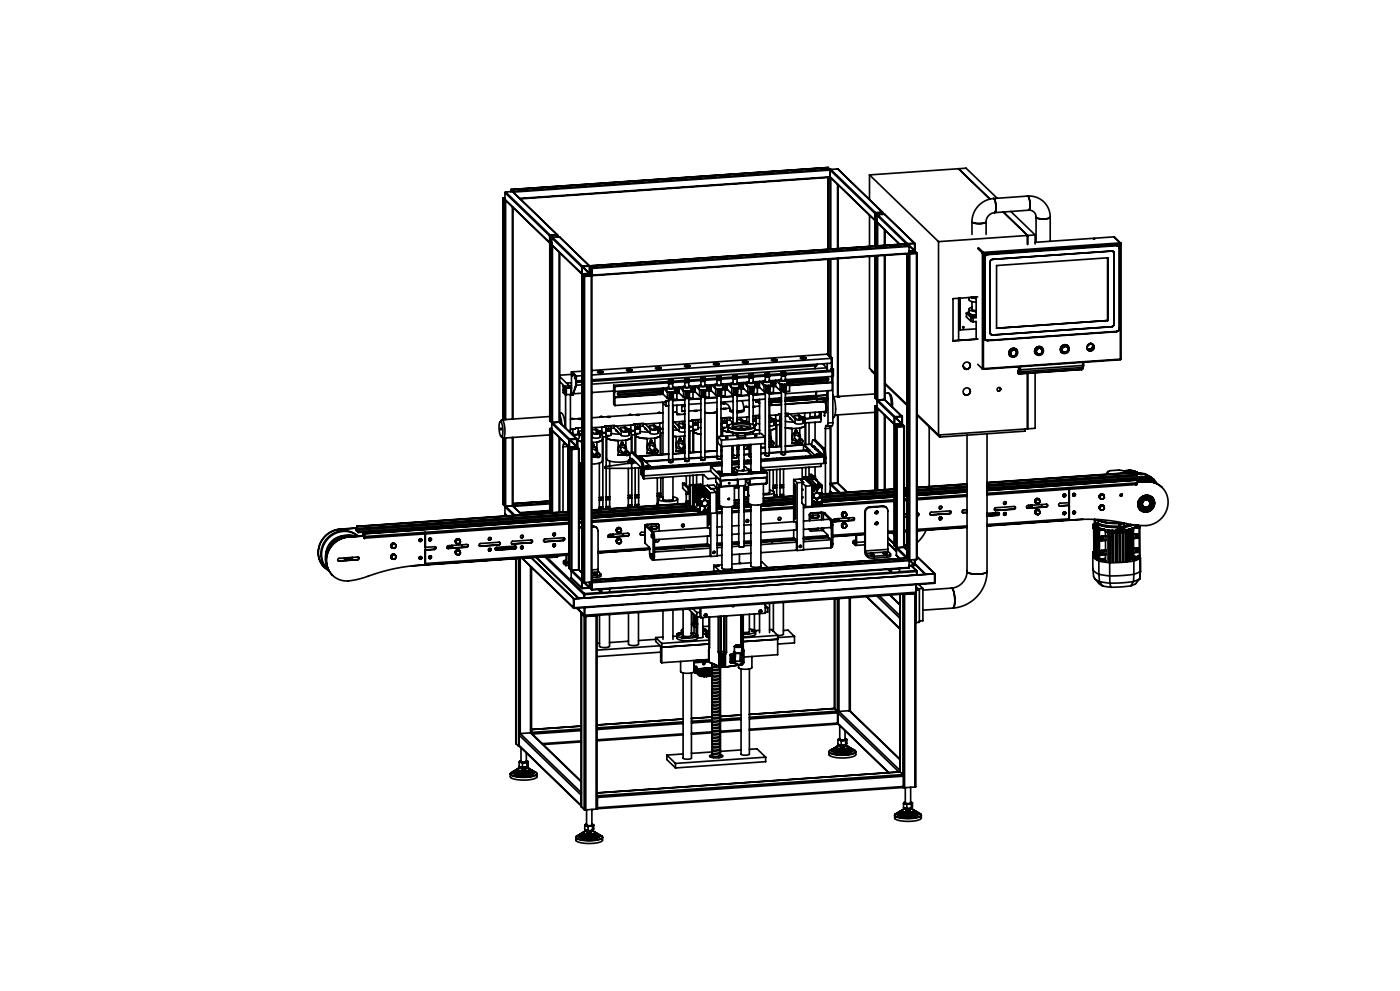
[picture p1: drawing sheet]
<svg xmlns="http://www.w3.org/2000/svg" width="420mm" height="297mm" viewBox="0 0 420 297" stroke-linecap="round" stroke-linejoin="round" font-family="sans-serif">
<g fill="none" stroke="#000" stroke-width=".5">
<path d="M150.9 59.4v66.4M150.9 59.4l.5 .5M151 59.3l-.1 .1M151.1 59.4l13.8 13.5M151.1 59.4h.1M151.4 59.9v65.9M151.5 59.8l.1 .2-.2-.1M151.5 59.8l13.4 12.9M151.5 59.3h-.5M151.5 57.7v2.1M151.5 57.7l13.4 13M151.7 57.5l-.2 .2"/>
<path d="M151.7 57.5l13.4 13M153.3 57l14 13.4M153.3 57v.4M153.3 56.8v.6M153.3 56.8l.5 .5M153.4 57h-.1M153.7 57.4h.1M153.7 57.4l-2 .1M153.7 57.4l13.4 12.9M153.8 57.3l.1 .2M248.4 50.2h.1M248.4 53.2v21.5"/>
<path d="M248.4 50.2l-95.1 6.6M248.4 50.2l.6 .5M249 50.7v.3M249 50.7l-95.2 6.6M249 53.2v21.5M249 53.2h.1M249 53.2l-92.9 6.4M249 53.1h.1M249 53v.2M249 53l.1 .1M249 53l13.5 13.1M249 51v2"/>
<path d="M249 51l13.5 12.9M249 51l-95 6.6M249 53l-93.1 6.5M249.2 50.8l-.2 .2M249.2 50.8l13.4 12.9M249.2 53.3v21.4M251.3 50.6l13.5 13M251.3 50.6l-2.1 .2M251.3 50.6l13.4 13M251.3 55.2v19.3M251.4 55.4v19.1M260.9 52.4l20.7 20"/>
<path d="M260.9 52.4l28.9-2 9.4 9M260.9 52.4v7.4M287.6 50.6l9.4 9.1M298.1 59.5a7 7 0 0 0-6.5 7M298.1 59.5a4.3 4.3 0 0 1 .3 4.2M308.3 58.8a6.3 6.3 0 0 1 6.8 6.3M308.3 58.8a4.3 4.3 0 0 1 .3 4.2M308.3 58.8l-10.2 .7M151.7 60v65.7M153.7 62v63.6M153.9 62.1v63.5M164.9 72.7l.2 .2"/>
<path d="M164.9 70.7v2M164.9 73v53.1M164.9 73l.6 .5M165 70.7l.1 2.1M165 72.7l.1 .1M165 70.6l.6 .6M165.1 70.5l-.2 .2M165.1 72.9l-.2 .1M165.1 73l9.5 9.2M165.2 70.6l9.5 9.2M165.5 73.5h.1M165.5 73.5v53.1"/>
<path d="M165.5 73.3l.1 .2M165.5 73.3l9 8.7M165.5 71.3v2M165.5 72.9h-.4M165.5 71.3l9 8.7M165.5 72.8h-.4M165.7 73.6v53.1M167.1 70.3l.2 .7M167.1 70.5h.1M167.1 70.5l-2.1 .2M167.1 70.3l-2 .2M167.2 70.5v.5"/>
<path d="M167.8 71l-2.1 .1-.2 .2M167.8 71l9.1 8.7M167.8 71l8.9 8.6M167.8 75.6v50.9M167.9 75.7l-.1 50.8M174.5 80v2M174.7 79.9l2 2M174.7 79.8l-.2 .2M174.7 79.9v2.2M174.8 79.9l2 2M176.7 79.6l.2 .2M176.7 79.8h.1"/>
<path d="M176.7 79.8l-2 .1M176.7 79.6l-2 .2M176.8 79.8v2.1M176.9 79.8v2.1M177 79.9l.5 .5v2.1M177 79.9v2M177 79.7l-.1 .1M177 79.7l.5 .5M177 79.9h.1M248.4 77.7v28.6M249 77.7v29.1M249.2 77.7v29.3"/>
<path d="M251.3 77.5v41.3M251.4 77.5v41.3M260.9 76.9v33.5l1.6 1.6M260.9 64.5v9.4M262.5 63.9v2.1l.1 .1M262.5 66.2v7.5M262.5 76.7v42.6M262.6 65.9v.1M262.6 63.9v2M262.6 63.9l.6 .5M262.6 66.2l7.4 7M262.6 63.7l-.1 .2"/>
<path d="M262.6 66.1l-.1 .1 .5 .5M262.7 66.2h-.1M262.7 66.2h.1M262.7 63.8l.6 .6M263 66.7l.2 .1M263 66.7v7M263 76.7v43.1M263.1 64.6l.1 2.1M263.1 64.6l8.8 8.5M263.1 66.1h-.5M263.1 66h-.5M263.1 66.1l-.4 .1"/>
<path d="M263.3 64.3l-.2 .3M263.3 64.3l9 8.7M263.3 66.8v6.9M263.3 76.7v43.2M264.7 63.6l.2 .6M264.7 63.7v.1M264.7 63.7l-2.1 .2M264.7 63.6l-2.1 .1M264.7 63.8v.4M265.3 64.2l9.1 8.7M265.3 64.2l9 8.7M265.3 64.2l-2 .1"/>
<path d="M265.3 68.8v4.7M265.3 76.5v43.2M265.5 76.5l-.2 43.2M265.5 68.9v4.6M272.1 73.1h.1M272.1 73.1l-95.1 6.6M272.1 76.1v91.2M272.1 73.1l2.2 2.1M272.3 73l-.2 .1M272.3 73.1l2.1 2M272.7 76v91.8M272.7 76l.2 .1"/>
<path d="M272.7 76l-95.2 6.6M272.7 76h.2M272.7 73.9v-.3l-95.2 6.6M272.7 75.9v.1M272.7 73.9v2M272.7 73.9l-95.1 6.6M272.7 75.9l-95.1 6.6M272.9 76.1v91.7M274.3 72.9l.2 .2v2l-.2 .2 .8 .6h-.2M274.3 73l.1 .1M274.3 73l-2.1 .2M274.3 72.9l-2 .1"/>
<path d="M274.3 75.2l-1.6 .1M274.3 75.3h.1M274.3 75.3l-1.6 .1M274.3 75.3v.6M274.4 75.1l-.1 .1M274.4 73.1v2M274.4 75.3v.6M274.4 75.3l.6 .6M274.9 75.9l-2 .1M275 75.9h.1M275 75.9l-.1 91.8M275.1 75.9l-.2 91.8"/>
<path d="M281.6 72.4v58M291.6 66.5a4.3 4.3 0 0 0 4.2 0M291.6 66.5a4.4 4.4 0 0 0 4.2 0M291.6 66.5v3.8M293.3 74.4l1.4 1.4M293.4 74.4l1.4 1.4M293.6 74.3l1.4 1.4M293.6 74.4l1.4 1.4M294.7 75.8h.1M294.7 75.8v34.7M294.8 75.8h-.1M294.8 75.8h.1"/>
<path d="M294.8 75.9h.2M294.8 75.8v.1M295 75.7v.2M295 75.8v.1M295 75.7v.1M295 75.9h.1M295 75.9v34.6M295.3 77.1v.1M295.3 77.1v24.1M295.3 77.2h.2M295.3 77.2v24M295.5 77.2v24"/>
<path d="M295.8 66.5v3.8M296.2 76.1a1.05 1.05 0 0 0-.9 1M296.2 76.1h.1M296.3 76.1a1.05 1.05 0 0 0-1 1.1M296.3 76.1v.2M296.3 76.3a.88 .88 0 0 0-.8 .9M297 78.5v21.2M297 78.5v.1M297 78.6v21.1M297.8 77.7l-.6 .3-.2 .5M297.8 77.7h.1M297.8 77.7l-.5 .3-.3 .6"/>
<path d="M298.4 63.7a2.81 2.81 0 0 0-2.6 2.8M299 79.6l33.3-2.3v18.8l-33.3 2.3zM301 63.5l7.3 7.1v2.7M303.3 63.4l7.2 7M308.6 63h.1a2.02 2.02 0 0 1 2.1 2.1M308.6 63l-10.2 .7M310.5 70.4l-28.9 2M310.5 72.6l23.7-1.6 1.9 1.9M310.5 70.4v2.7M310.8 65.1a4.4 4.4 0 0 0 4.3 0M310.8 65.1v7.5M315.1 65.1a4.4 4.4 0 0 1-4.3 0"/>
<path d="M315.1 65.1v7.2M328 71.6h.5zM328.1 71.6h.2M333.5 75.2v.1M333.5 75.2a.71 .71 0 0 1 .8 .8M333.5 75.2l-35.7 2.5M333.7 75.3l.3 .2M334 75.4l.1 .1M334.2 75.9l.1 .1M334.3 76v21.1M334.3 71.1l2 1.8M334.9 73.4a.89 .89 0 0 1 1 .9"/>
<path d="M334.9 73.4l.7 .3M334.9 73.4l-38.7 2.7M334.9 73.4l.1 .2M335 73.6a.75 .75 0 0 1 .8 .8M335 73.6l-38.7 2.7M335.8 74.4v24.1M335.9 74.3l-.1 .1M335.9 74.3v24.1M336.1 73.1l-.1-.3-41 2.9M336.1 73.1l-41.1 2.8M336.1 73.1v34.5M336.1 72.9l.1 .1"/>
<path d="M336.2 73l-.1 .1M336.2 73h.1M336.3 72.9h-.2M336.3 72.9v.1M336.3 73l-.2 34.7M336.3 73h-.1M174.5 82l.2 .2M174.6 82.3v91.7M174.6 82.3l.5 .5M174.6 82l.1 .1M174.7 82.2l-.1 .1M174.7 82.2l.6 .6"/>
<path d="M174.7 82.2v.1M175.1 82.8h.3M175.1 82.8v91.8h.3M175.4 82.8v91.8M176.7 82.1h.3M176.7 81.9l-2 .2M176.7 82.1l-2 .1M176.8 82.1h.1M176.8 82.1l-2.1 .1M176.8 82.1v.6M176.8 81.9h-.1M176.9 82.1l.5 .5"/>
<path d="M176.9 82.1v.6M176.9 81.9l.1 .2M176.9 81.9l-.2 .2M177 81.9v.1M177 82.1l.5 .5M177 82l.5 .5M177.4 82.7l-2.1 .1M177.4 82.7v91.7M177.4 82.6v.1M177.4 82.6h.1M177.5 82.6l-.1 .1M177.5 80.2l.1 .3"/>
<path d="M177.5 82.6v91.8M177.5 82.5h.1M177.6 81.9l-.6 .1M177.6 81.8l-.6 .1M177.6 82.5l-.1 .1M177.6 80.5v2M287.6 89.4v12.6M287.8 89.4v9.2l.3 .3M288.1 89.4v9.5M288.9 97.9l-.1 .1M289.9 93.8l1.4 1.4M289.9 93.8v1.2l1.4 1.3"/>
<path d="M290.7 93.8l.7 .5 1.5 .2-1.7-.3zM290.7 92.6l.1 1.9 2.1 .5M290.7 89.2l.2 .9 2 .5M290.7 93.6l-.8 .2M291.3 89.1l1.6 .3zM291.3 95.2l.6 .1M291.3 95.2v1.1M291.3 96.3l.6 .1M291.5 89.1l.4 .1M291.6 92.6l.3 .3 1 .2M291.6 92.1l-.3 .1a.49 .49 0 0 0-.6 .5 .49 .49 0 0 0 .7 .4l1.5 .3M291.6 90.4v2.3"/>
<path d="M291.9 89.2l1-.1v6.1l-1 .1M291.9 96.4h1v5.2M291.9 89.1v.1M291.9 95.3v1.1M292.9 98.6l-4.8 .3M293.3 89l-7.4 .5v12.7l7.4-.6M297 99.7a.71 .71 0 0 0 .8 .7M297 99.7h.1M297 99.9l.3 .4M332.3 96.1h.1M333.5 97.9l-35.7 2.5a.71 .71 0 0 1-.8-.7M333.5 97.9h.1"/>
<path d="M333.5 97.9l-35.7 2.5M334.2 97.1h.1M334.3 97.1l-.3 .6-.5 .2M334.9 99.4l-38.6 2.7M335 99.3l-38.7 2.7M335 99.3l-.1 .1M335.8 98.5a.88 .88 0 0 1-.8 .8M335.9 98.4a1.05 1.05 0 0 1-1 1M335.9 98.4l-.1 .1M167.9 114.3l1.5 1.4M167.9 112.8l2.9 2.8M169 115.7l.7 .6"/>
<path d="M169 115.7v2l.5 .5M169 115.7l.5 .6M169.1 116.5l.1 1zM169.3 116.5v.9M169.4 115.7l.1 .5M169.5 118.2l.4 .1M169.5 116.3l.4 .1M169.5 116.3v1.9M169.7 116.3h.2M169.7 116.3h-.2M169.7 118.3v10M169.9 116.3v.1"/>
<path d="M169.9 116.4v1.9M170.8 115.6l.2 .6zM170.8 115.6l-1.4 .1M171.1 118.2v11.5M171.2 116.2h.2M171.2 116.2l.1 .1M171.3 118.2h.1M171.3 116.3h.1M171.3 118.2l-1.4 .1M171.3 116.3h-1.4M171.3 116.3v1.9M171.4 118.2l.2 .2 .2-.1"/>
<path d="M171.4 115.6h-.6M171.4 112.2l-3.5 .2M171.4 114.7l-1.5 .1M171.4 111.5l1.3 1.2M171.4 111.5v6.7M171.6 111.5l1.3 1.2v2.5M171.7 112.1v.7zM171.8 112.3v.3M171.9 118.3l-.2 .1M171.9 118.3h-.1M172.4 112.9l.1 .6zM172.5 113l.1 .3"/>
<path d="M172.7 115.8l-.9 2.5M172.7 115.2v.6M172.7 112.7v2.5M172.8 115.8h-.1M172.8 115.8l-.9 2.5M172.9 115.2l-.1 .6M172.9 115.2h-.2M174.6 115.3l-1.7 .2M174.6 117.8l-2.6 .2M174.6 114.5l-1.7 .1M174.6 111.3l-3.2 .2M174.6 112.6l-1.9 .1"/>
<path d="M174.6 114l-1.7 .2M179.3 111.5l.7-.2 .9 .2a1.38 1.38 0 0 1-1.6 0zM184.1 117.2l-6.6 .4M184.1 115.5l.4 .3M184.1 115.5v5.7l.4 .3M184.3 119l.2 .2M184.5 115.8v1.5M184.5 119.2v2.3M184.5 117.3l-.2-.1v1.8M185.3 118.2h.1M185.4 118.2l.2 .2M188 110.9l.7-.2 .9 .2a1.38 1.38 0 0 1-1.6 0z"/>
<path d="M196.7 110.3l.7-.2 .9 .2a1.38 1.38 0 0 1-1.6 0zM196.7 117.2l.2 .2M196.7 117.2v.2M198.8 116.7l-13.2 1a.39 .39 0 0 0-.3 .3 .39 .39 0 0 0 .3 .4M198.8 117.3l-13.4 .9M198.8 116.3v1.7M198.8 118l1.4 1.4M198.8 117.1l-2.1 .1M198.8 118l-14.5 1M198.8 117.5l-13.2 .9M199 116.3l1.2 1.2M199 118.2l-14.5 1"/>
<path d="M200.2 117.5v1.9M200.5 114.7l.1 .1M200.5 114.5v.2M200.5 114.7l-16 1.1M200.5 114.5l.8 .2 .6-.2M200.6 114.8v.1M200.6 114.3l-16.5 1.2M200.6 114.8v1.5l.6 .1 .6-.1v-1.5M200.6 116l-.6 .2a1.91 1.91 0 0 0 2.4 0l-.6-.2M200.6 114.1l.6 .2 .6-.2M200.6 114.1l-.1 .4M200.6 113.9v.2"/>
<path d="M200.6 119.4v18.4M200.6 114.9h1.2M200.6 117.5h-.4M200.7 113.8l1.1 .1-.6 .1zM200.7 113.8l-.1 .2M200.8 113.8l.9 .1zM200.8 119.3l-.6 .1M200.8 119.3l.4 .5M200.8 117.5v1.8M200.8 117.5l.4 .4M201 118.2v.9zM201.2 117.9v1.9"/>
<path d="M201.4 117.6l.3 .3M201.6 117.5v.3M201.7 117.5l.3 .4M201.7 118.4l.1-.2v.7l-.1-.3M201.7 117.9h-.5M201.7 117.9v1.8l-.5 .1M201.7 119.4l.3 .3M201.7 113.8l.1 .1M201.8 113.9l-.5 .2-.7-.1M201.8 114.1l.1 .4M201.8 113.9v.2M201.8 119.5v18.2"/>
<path d="M201.9 114.8l-.1 .1M201.9 114.5l-.3 .4-1-.1M202 117.9v1.8M202.4 116.3v.9a2.47 2.47 0 0 1-2.4 0v-.9l-15.5 1M202.4 117.2l.7 .6M203.1 117.8v1.8l-1.1 .1M203.1 117.8l-1.1 .1M203.6 116.6l-.1 .1M203.7 116.6l-.1 .1M203.7 116.9l-1.3 .1M203.7 116v1.7M203.7 117.7l1.4 1.4"/>
<path d="M203.7 116.7l-1.3 .1M203.7 117.7l-.7 .1M203.7 116.4l-1.3 .1M203.7 117.2l-1.2 .1M203.8 116l1.3 1.2M203.8 117.8l-.7 .1M205.1 117.2v1.9M205.3 109.7l1-.2 .7 .2a1.38 1.38 0 0 1-1.7 0zM205.4 114.2v.2M205.4 114.4l-3.5 .2M205.4 114.2l.7 .2 .6-.2M205.4 114.4v.1"/>
<path d="M205.4 114l-3.6 .3M205.4 115.7l-.5 .2a1.91 1.91 0 0 0 2.3 0l-.6-.2M205.4 115.9l.1 .1M205.4 113.8h.1M205.4 113.8v.4M205.4 113.6v.2M205.4 114.5v1.4M205.4 119v18.4M205.4 119.8l-3.6 .3M205.4 119.7l-3.6 .3M205.4 114.5h.1M205.5 113.5l.5 .2 .6-.2"/>
<path d="M205.5 117.2h-.4M205.5 113.5h1.1l-.6 .2zM205.5 113.5h.1M205.6 113.5h.9zM205.6 119l-.5 .1M205.6 119l.5 .4M205.8 117.9l.1 .8zM206.1 117.6l-.4-.4-.1 1.8M206.1 117.6v1.8M206.2 117.2l.3 .3M206.4 117.2v.2M206.5 117.2l.3 .3"/>
<path d="M206.5 118.1l.1-.2 .1 .7-.2-.3M206.5 117.5l-.4 .1M206.5 117.5v1.9h-.4M206.5 119.1l.3 .3M206.6 113.5h.1M206.6 114.5h-1.1M206.6 114.5v1.5h-1.1M206.6 113.8h-1.1M206.6 113.8l.1 .4M206.6 113.6v.2M206.6 119.2v18.1M206.7 114.4l-.1 .1"/>
<path d="M206.7 114.2a.95 .95 0 0 1-1.3 .2M206.8 117.5v1.9M207.2 115.9v1a2.47 2.47 0 0 1-2.4 0v-1l-2.6 .2M207.2 116.8l.7 .7M207.9 117.5v1.8l-1.1 .1M207.9 117.5h-1.1M208.5 116.6l-1.3 .1M208.5 115.7v1.7M208.5 117.4l1.4 1.3M208.5 116.4l-1.3 .1M208.5 117.4h-.6M208.5 116.1l-1.3 .1"/>
<path d="M208.5 116.8l-1.2 .1M208.6 115.7l1.3 1.2M208.6 117.5h-.7M209.9 116.9v1.8M210.2 114.1h.1M210.2 113.9v.2M210.2 114.1l-3.5 .2M210.2 113.9l.7 .1 .6-.1M210.2 114.1l.1 .1M210.2 113.7l-3.5 .2M210.3 115.3l-.6 .2a1.91 1.91 0 0 0 2.3 0l-.5-.2M210.3 114.2v1.4l.5 .2 .7-.2v-1.4"/>
<path d="M210.3 113.4l.5 .2 .7-.2M210.3 113.4l-.1 .5M210.3 113.2v.2M210.3 118.7v18.4M210.3 119.5l-3.7 .2M210.3 119.4l-3.7 .2M210.3 113.2v.1M210.3 116.9h-.4M210.3 113.2h1.1l-.5 .1zM210.3 113.2h.1M210.4 113.2h.9zM210.5 118.7h-.6"/>
<path d="M210.5 118.7l.4 .4M210.5 116.9v1.8M210.5 116.9l.4 .3M210.6 117.6l.1 .8zM210.9 117.2v1.9M211 116.9l.4 .3M211.2 116.9v.2M211.3 116.9l.4 .3M211.4 117.7v-.1l.1 .6-.1-.3M211.4 117.2h-.5M211.4 117.2v1.8l-.5 .1M211.4 118.7l.3 .3"/>
<path d="M211.4 113.2h.1M211.4 113.2l-.4 .2-.7-.1M211.5 113.4v.5M211.5 113.2v.2M211.5 118.8v18.2M211.5 114.1l-.5 .2-.7-.1M211.5 114.1h-1.3M211.5 113.9v.2M211.7 117.2v1.8M212.1 115.6v1a2.47 2.47 0 0 1-2.4 0v-1l-2.7 .2M212.1 116.5l.6 .6M212.7 117.1l-1 .1"/>
<path d="M212.7 117.1v1.9h-1M213.3 116.3l-1.2 .1M213.3 117l1.4 1.4M213.3 115.3v1.7M213.3 116.1l-1.2 .1M213.3 117l-.6 .1M213.3 115.7l-1.2 .1M213.3 116.5l-1.1 .1M213.5 115.3l1.2 1.2M213.5 117.2h-.8M214 109.1l1-.2 .7 .2a1.38 1.38 0 0 1-1.7 0zM214.7 116.5v1.9"/>
<path d="M215 113.7l.1 .1M215 113.5v.2M215 113.7l-3.5 .3M215 113.5l.1 .1M215 113.8l.1 .1M215.1 113.3l-3.6 .3M215.1 113.8v1.5l.6 .1 .6-.1v-1.5M215.1 115l-.6 .2a1.91 1.91 0 0 0 2.4 0l-.6-.2M215.1 113.1h.1M215.1 113.1l-.1 .4M215.1 112.9v.2M215.1 118.4v18.4"/>
<path d="M215.1 119.2l-3.6 .2M215.1 119l-3.6 .3M215.1 113.9h.1M215.1 112.9l.6 .2 .6-.2M215.1 116.5h-.4M215.2 112.8l1 .1-.6 .1zM215.2 112.8l-.1 .1M215.3 112.8l.8 .1zM215.3 118.3l-.6 .1M215.3 118.3l.4 .4M215.4 117.2l.1 .9zM215.7 116.9v1.8"/>
<path d="M215.7 116.9l-.4-.4v1.8M215.9 116.5l.3 .4M216.1 116.5v.3M216.1 116.5l.4 .4M216.2 117.4l.1-.2v.7l-.1-.3M216.2 116.9h-.5M216.2 116.9v1.8h-.5M216.2 118.4l.3 .3M216.2 112.8l.1 .1M216.3 113.9h-1.2M216.3 113.1h-1.2M216.3 113.1l.1 .4"/>
<path d="M216.3 112.9v.2M216.3 118.5v12.3M216.3 113.8v.1M216.4 113.5l-.6 .2-.7-.1M216.4 113.5l-.4 .4-.9-.1M216.5 116.9v1.8M216.9 115.3v.9a2.47 2.47 0 0 1-2.4 0v-.9l-2.6 .1M216.9 116.2l.7 .6v1.8l-1.1 .1M217.4 116h.2M217.6 116l.2 .2M218.2 115.4h-.4a.39 .39 0 0 0-.4 .4 .39 .39 0 0 0 .4 .4M218.2 115.9l-.6 .1"/>
<path d="M218.2 115v1.7M218.2 116.7l-1.7 .2M218.2 116.7l1.3 1.3M218.2 115.7l-.8 .1M218.2 116.2h-.4M218.3 115l1.2 1.2M218.3 116.8l-.7 .1M219.3 114.9v1a2.47 2.47 0 0 0 2.4 0v-1M219.3 114.9l-2.6 .2M219.5 116.2v1.8M219.9 113.4h.1M219.9 113.2v.2"/>
<path d="M219.9 113.4l-3.5 .2M219.9 113.2l.7 .2 .6-.2M219.9 113.4l.6 .2 .7-.2M219.9 113l-3.6 .3M219.9 113.5v1.4l.6 .2 .6-.1v-1.5M219.9 114.7l-.5 .2a1.91 1.91 0 0 0 2.3 0l-.6-.2M219.9 112.8l.6 .1 .6-.1M219.9 112.8v.4M219.9 112.6v.2M219.9 118v8.9M219.9 118.8l-3.6 .3M219.9 118.7l-3.6 .3"/>
<path d="M220 116.2h-.5M220 112.5h1.1l-.6 .2zM220 112.5h-.1M220.1 112.5h.9zM220.1 118h-.6M220.1 118l.4 .4M220.3 116.9l.1 .8zM220.5 116.6l-.3-.4-.1 1.8M220.5 116.6v1.8M220.7 116.2l.3 .3M220.9 116.2v.2M221 116.2l.3 .3"/>
<path d="M221 117l.1-.1v.7l-.1-.3M221 116.5l-.5 .1M221 116.5v1.9h-.5M221 118.1l.3 .3M221.1 112.5a.78 .78 0 0 1-1.2 0M221.1 112.8l.1 .4M221.1 112.6v.2M221.1 118.2v8.6M221.2 113.4h-1.3M221.2 113.2v.2M221.3 116.5v1.9M221.7 115.8l.7 .6v1.9l-1.1 .1"/>
<path d="M222.7 108.5l.9-.2 .8 .2a1.38 1.38 0 0 1-1.7 0zM223 116.4l1.4 1.3M223 115.6l-1.3 .1M223 114.7v1.7M223 116.4l-1.7 .1M223 115.4l-1.3 .1M223 115.1h-1.3M223 115.8l-1.2 .1M223.1 114.7l1.3 1.2M223.1 116.5h-.7M224.4 115.9v1.8M224.7 113.1h.1"/>
<path d="M224.7 112.9v.2M224.7 113l-3.5 .3M224.7 112.9h.1M224.7 113.1l.1 .1M224.7 112.7l-3.6 .2M224.8 114.3l-.6 .2a1.91 1.91 0 0 0 2.3 0l-.5-.2M224.8 113.2v1.4l.5 .2 .7-.2v-1.4M224.8 112.4l.5 .2 .7-.2M224.8 112.4l-.1 .5M224.8 112.2v.2M224.8 117.7v9.2M224.8 118.5l-3.7 .2"/>
<path d="M224.8 119.9l-3.7 .3M224.8 118.4l-3.7 .2M224.8 113.2h.1M224.8 115.8l-.4 .1M224.8 112.2h1.1l-.7 .1zM224.8 112.2v.1M224.9 112.2h.9zM225 117.7h-.6M225 117.7l.4 .4M225 115.9v1.8M225 115.9l.4 .3M225.1 116.6l.1 .8z"/>
<path d="M225.4 116.2v1.9M225.5 115.9l.4 .3M225.7 115.9v.2M225.8 115.9l.3 .3M225.9 116.7v-.1l.1 .6-.1-.3M225.9 116.2h-.5M225.9 116.2v1.8l-.5 .1M225.9 117.7l.2 .3M225.9 112.2l-.3 .2-.8-.1M225.9 113.2h-1.1M226 112.4v.5M226 112.2v.2"/>
<path d="M226 117.8v9.5M226 113.1l-.1 .1M226 112.9l-.6 .1-.7-.1M226 112.9l-.3 .3-1-.1M226.1 116.2v1.8M226.3 119.9h.1M226.4 119.9h-.4M226.5 119.8l-.1 .1M226.6 114.6v1a2.47 2.47 0 0 1-2.4 0v-1l-2.7 .2M226.6 115.5l.6 .6v1.8l-1.1 .1M226.6 114.8v.3M226.7 119.8l-.3 .1"/>
<path d="M226.7 114.8v.3M226.8 114.8l-.1 .3M226.8 115v.1M226.8 114.8v.1M226.8 115.1h.1M226.8 114.9v.1M226.9 120h.1M226.9 114.8l.1 .3M227 114.8v.3M227 114.9h-.2M227 120h-.2l.1 .1 .1-.1-.1 .2-.2-.2 .2 .5M227 115h-.2"/>
<path d="M227 115.1h-.2M227.4 114.8l.3 .3M227.8 119.7l-.2 .2-1.1 .1M227.8 114.3v1.7M227.8 115.3h-1.2M227.8 116l-1.7 .2M227.8 116l1.4 1.4M227.8 115.1l-1.2 .1M227.8 114.7l-1.2 .1M227.8 115.5l-1.1 .1M227.9 119.7v10.3M227.9 114.3l1.3 1.2"/>
<path d="M227.9 116.2h-.7M229 114.3v.9a2.47 2.47 0 0 0 2.4 0v-.9M229 114.2l-2.7 .2M229.2 115.5v1.9M229.5 112.7v.1M229.5 112.5v.2M229.5 112.7l-3.5 .3M229.5 112.5l.7 .2 .6-.2M229.5 112.7l.1 .1M229.6 112.3l-3.6 .3M229.6 114l-.6 .2a1.91 1.91 0 0 0 2.3 0l-.5-.2M229.6 114.3h.1"/>
<path d="M229.6 112.1h.1M229.6 112.1l-.1 .4M229.6 111.9v.2M229.6 112.8v1.5M229.6 117.3v18.4M229.6 118.2l-3.6 .2M229.6 119.6l-3.6 .3M229.6 118l-3.6 .3M229.6 112.8v.1M229.6 111.9l.6 .2 .6-.2M229.6 115.5h-.4M229.7 111.8l1 .1-.5 .1z"/>
<path d="M229.7 111.8l-.1 .1M229.8 111.8l.8 .1zM229.8 117.3l-.6 .1M229.8 117.3l.4 .4M229.9 116.2l.1 .8zM230.2 115.9l-.4-.4v1.8M230.2 115.9v1.8M230.3 115.5l.4 .4M230.6 115.5v.2M230.6 115.5l.4 .4M230.7 116.4v-.2l.1 .7-.1-.3M230.7 115.9h-.5"/>
<path d="M230.7 115.9v1.8h-.5M230.7 117.4l.3 .3M230.7 111.8l.1 .1M230.8 112.8v1.5h-1.2M230.8 111.9l-.2 .3-1-.1M230.8 112.1v.4M230.8 117.5v18.2M230.8 112.7l-.4 .3-.8-.1M230.8 112.7l-1.3 .1M230.8 112.5v.2M230.9 119.5v14.5M231 115.9v1.8"/>
<path d="M231.3 119.5l.2 .9M231.4 115.1l.6 .7v1.8l-1 .1M231.4 107.9l.9-.2 .8 .2a1.38 1.38 0 0 1-1.7 0zM231.5 114.8l.2 .2M232.6 114.9l-1.2 .1M232.6 115.7l-1.6 .2M232.6 114v1.7M232.6 115.7l1.4 1.3M232.6 114.7l-1.2 .1M232.6 114.4l-1.2 .1M232.6 115.2h-1.1M232.8 114l1.2 1.2"/>
<path d="M232.8 115.8l-.8 .1M234 115.2v1.8M234.4 112.4h.1M234.4 112.2v.2M234.4 112.4l-3.6 .2M234.4 112.2l.7 .2 .6-.2M234.4 112.4v.1M234.4 112l-3.6 .3M234.4 113.7l-.5 .2a1.91 1.91 0 0 0 2.3 0l-.6-.2M234.4 112.5v1.4l.6 .2 .6-.1v-1.5M234.4 111.8l.6 .1 .6-.1M234.4 111.8v.4"/>
<path d="M234.4 111.6v.2M234.4 117v18.4M234.4 119.4l-3.5 .3M234.4 119.9l-3 .3M234.4 117.8l-3.6 .3M234.4 119.3l-3.6 .2M234.4 117.7l-3.6 .3M234.4 112.5h.1M234.4 111.5v.1M234.4 115.2h-.4M234.5 111.5h1.1l-.6 .2zM234.5 111.5h-.1"/>
<path d="M234.6 111.5h.9zM234.6 117h-.6M234.6 117l.4 .4M234.6 115.2v1.8M234.6 115.2l.4 .4M234.8 115.9v.8zM235 115.6v1.8M235.2 115.2l.3 .3M235.4 115.2v.2M235.5 115.2l.3 .3M235.5 116l.1-.1v.7l-.1-.3M235.5 115.5l-.5 .1"/>
<path d="M235.5 115.5v1.9h-.5M235.5 117.1l.3 .3M235.5 111.5l-.2 .2-.9-.1M235.6 119.8l9.3-.6zM235.6 111.8l.1 .4M235.6 111.6v.2M235.6 117.2v18.1M235.7 112.4l-.4 .2-.9-.1M235.7 112.4h-1.3M235.7 112.2v.2M235.8 115.5v1.9M236.2 113.9v1a2.47 2.47 0 0 1-2.4 0v-1l-2.6 .2"/>
<path d="M236.2 114.8l.7 .6v1.9l-1.1 .1M240.1 107.3l.8-.2 .9 .2a1.38 1.38 0 0 1-1.7 0zM244.1 113.6l.5 .5M244.4 113.9v.1M244.4 114v.1M244.4 114l-8.2 .5M244.5 109.6v.9M244.5 114.1h.1M244.8 118.7l.2 1.1M244.9 117.3l-.1 1.4zM244.9 119.4h.1M244.9 119.2v.2"/>
<path d="M244.9 119.4l-9.3 .6M244.9 119.4l.1 .2M245 119.6l-.2 .9M245 119.8l-.2 .7M245.1 109.1l-.2 .5-67.4 4.7M245.6 113.5v.1M245.7 113.5l-1.2 .1M246 113.8v.1M246 113.8h.1M246 113.8h-.1M246 113.8l.2 .1M246 113.8h.8h-.6"/>
<path d="M246.1 113.7l-.1 .1M246.1 113.8h.5zM246.6 113.7l.2 .1h-.8M246.8 113.8h.1M246.8 113.9h.1M246.8 113.8v.1M246.8 109l1.3 1.3M247.3 113.4l.5 .5M248 113.9l-11.8 .8M248 113.9l.2 .2M248 118.4v.1M248 118.4l-12.4 .8"/>
<path d="M248 118.5l-12.4 .8M248 118.5l.2 .7M248.1 110.3l.1 .1-.2-.2-70.5 4.9M248.1 117.1l-.1 1.3M248.2 110.9v.1M248.2 108.9v2.1M248.2 106.1l1.3 1.3v2.5M248.2 110.3h-.1M248.2 119.2v.1M248.2 119.2l-12.6 .9M248.2 119.6l-.2 .7-12.4 .8M248.2 119.3v.3"/>
<path d="M248.2 119.3l-12.6 .9 9.4-.6M248.2 119.6l-3.2 .2M248.2 114.1a.39 .39 0 0 0 .4-.4 .39 .39 0 0 0-.4-.4l-12 .8M248.2 114.1l-11.9 .8M248.4 113.3l-.1 .4-.3 .2M248.4 117.1v9.7M249.4 110.5l-.2 .5M249.5 109.9l-.1 .6M249.5 108.8l-72 5M249.5 110.5h-.1M249.5 110.5l-.1 .5M249.5 112.8v1.7"/>
<path d="M249.5 114.5l-13.7 1M249.5 114.5l.2 .1M249.6 110.3l.2 .5M249.6 109.9l-.1 .6M249.6 107.4l-72.1 5M249.6 107.4v2.5M249.6 109.9h-.1M249.6 107.4l-1.3-1.3-70.8 4.9M249.6 110.4l.4 .3M249.7 112.8l-13.7 1M249.7 111.3l-14 1M249.7 111.3v1.5"/>
<path d="M249.7 114.6v2.4l-14.1 1M249.7 111.3l-.4-.3-13.7 .9M249.7 114.6l-12.8 .9M249.7 110.6l.1 .1M249.7 110.8h.1M249.7 110.8h-.3M249.8 112.8h-.1M249.8 110.8h-.4M249.8 110.8v2M249.8 110.7l-.1 .1M249.8 118.4a9.1 9.1 0 0 1 .4 6.7l-.4 .1M249.8 110.7v.1"/>
<path d="M249.8 112.7v14M250 110.7l-.2 .1M250 110.7h-.2M250 110.7v2l-.2 .1M251.5 118.9h.5zM261.5 111v.2l1 1M262.5 119.3h.1M262.5 118.1l-12.4 .8M262.5 119.3l.5 .5M263 119.8l.3 .1M263.3 119.9l-.2 .2M263.3 119.9l5.2 5"/>
<path d="M265.3 119.7l5.3 5.1M265.3 119.7l-2 .2M265.3 119.7l5.2 5M265.5 117.9l1-.1a4.7 4.7 0 0 1 .9 3.9M265.5 115.1l6.6 6.4M265.5 114.8l6.6 6.5M266.7 117.9l.5 .4a5.9 5.9 0 0 1 .5 3.7M288.9 109.7l1 1M290.8 108.8a1.13 1.13 0 0 1-.1 1.5 1.13 1.13 0 0 1-1.5 .1M290.8 116.5a1.13 1.13 0 0 1-.1 1.5 1.13 1.13 0 0 1-1.5 .1M293.3 109.2l1.4 1.3M294.7 110.4l.3 .1"/>
<path d="M294.7 110.5h.1M294.8 110.5l.2 .2M294.8 110.5h-.1M294.8 110.5h.1M294.9 110.5h.1M295 110.5v.2M295 110.5h.1M295.3 101.2l.2 .6M295.3 101.2h.1M295.3 101.2a.89 .89 0 0 0 1 .9M295.3 101.2h.2M295.5 101.2a.75 .75 0 0 0 .8 .8"/>
<path d="M295.5 101.8l.1 .1M296.3 102v.1M297.8 100.4h.1M300 116.2a.55 .55 0 0 1 0 .8 .55 .55 0 0 1-.7 0M303 106.7h.1M303.4 106.5h.1M303.4 105.1a.94 .94 0 0 0 0 1.4M303.4 105.2a.92 .92 0 0 1 1.4 0 .92 .92 0 0 1-.1 1.3 .92 .92 0 0 1-1.3 0M303.4 105.2a.92 .92 0 0 0 0 1.3M304.7 105l.1 .2M304.7 105.1h.1M304.7 105.1a.97 .97 0 0 1 0 1.3 .97 .97 0 0 1-1.3 .1"/>
<path d="M304.7 105.1a.94 .94 0 0 0-1.3 0M304.7 105.1a.97 .97 0 0 0-1.3 0 .97 .97 0 0 0 0 1.4M304.8 105.1a1 1 0 0 1-.1 1.3 1 1 0 0 1-1.3 .1M304.9 104.7a1.37 1.37 0 0 0-1.8 .1 1.37 1.37 0 0 0-.1 1.9M305 104.8a1.37 1.37 0 0 1-.1 1.8 1.37 1.37 0 0 1-1.9 .1M305 104.8a1.37 1.37 0 0 0-1.9 0 1.37 1.37 0 0 0-.1 1.9M305.4 109.9v.1M305.4 110l.2 .1M305.4 111.4l.1 .3M305.4 111.3l.1 .6 .3 .1M305.4 111.3v.1M305.5 109.9l.1 .2"/>
<path d="M305.5 111.7l.3 .3M305.6 109.9l.1 .2M305.6 110.7v.1M305.6 110.7l-.2 .6M305.6 110.1v.7M305.6 110.8l-.2 .6M305.7 111.2l.3 .2M305.7 111.2l-.2 .5M305.7 110.8h.4M305.7 110.8v.4M305.7 110.1v.7M305.8 112v.1"/>
<path d="M305.9 109.9l-.2 .2M306 111.4l-.2 .6M306.1 110.8l-.1 .6M306.1 109.9v.9M308.3 111.9v16.6M310.5 111.7v16.7l-28.9 2M310.9 105.5l.2 .5M311.1 105.9v.1M311.1 106l.5 .2 .5-.1M311.4 103.9h.8l.4 .3M311.4 103.9a1.36 1.36 0 0 0-.6 2.3M311.6 104.3a.97 .97 0 0 1 1.1 1.2 .97 .97 0 0 1-1.6 .5"/>
<path d="M311.6 104.3a.97 .97 0 0 0-.5 1.6M311.6 104.3l.9 .2M312.5 104.5v.1M312.5 104.6a.93 .93 0 0 1-.1 1.3M312.5 104.6a.98 .98 0 0 0-1.2-.1 .98 .98 0 0 0-.4 1M312.6 104.2h.1M318.5 105.6h.1M318.9 104.1a.94 .94 0 0 0-.1 1.3M320.2 104l.1 .1M320.2 104h.1M320.2 104a.91 .91 0 0 1 0 1.3 .91 .91 0 0 1-1.2 .1 .91 .91 0 0 1-.1-1.3M320.2 104a.91 .91 0 0 0-1.3 .1"/>
<path d="M320.2 104a.97 .97 0 0 1 0 1.3 .97 .97 0 0 1-1.4 .1M320.2 104a.94 .94 0 0 0-1.3 .1M320.2 104a.97 .97 0 0 0-1.3 .1 .97 .97 0 0 0-.1 1.3M320.2 104a1 1 0 0 1 0 1.4 1 1 0 0 1-1.4 0M320.2 104a1 1 0 0 0-1.3 0 1 1 0 0 0-.2 1.3M320.4 103.6a1.37 1.37 0 0 0-1.9 .1 1.37 1.37 0 0 0 0 1.9M320.4 103.6v.1M320.4 103.7a1.37 1.37 0 0 1 0 1.8 1.37 1.37 0 0 1-1.9 .1M320.4 103.7a1.37 1.37 0 0 0-1.9 .1 1.37 1.37 0 0 0 0 1.8M324.5 110.8l-18.7 1.3M324.6 110.7l-.1 .1M324.6 110.7l-18.8 1.3"/>
<path d="M324.8 110.1l-18.8 1.3M324.8 110.1l-.2 .6M324.8 110.5l-.3 .3M324.8 110.5l-.2 .2M324.8 109.5v.6M324.8 109.5l-18.7 1.3M324.8 108.6v.9M325 110l-.2 .1M325 110l-.2 .5M325 108.6l.1 .8M325.1 109.4l-.1 .6M325.1 109.4l-.3 .1"/>
<path d="M326.5 103.2l-.1 .2M326.8 104.6l-.6 .1M326.8 104.6l.2 .2M326.9 103.1l-.8 .8M327.3 103h.1M327.8 103.6a1.05 1.05 0 0 1-1 1M327.8 103.2v.4M327.8 103.6l.2 .1M327.9 103.3a1.13 1.13 0 0 1 0 1.5 1.13 1.13 0 0 1-1.5 .1l.6-.1M328 103.7a1.05 1.05 0 0 1-1 1.1M328 103.3v.4M336.1 107.6v.2l-41.1 2.9"/>
<path d="M336.1 107.6l-41.1 2.9M336.1 107.6v.1M336.3 107.6h-.2M150 126.4l.4-.5a.45 .45 0 0 1 .6 0 .45 .45 0 0 1 .1 .6 6.4 6.4 0 0 1-.1 4.8l-.7-.5M150 126.4h.1a4.8 4.8 0 0 1 .5 4.3 .34 .34 0 0 1-.4 .1 .34 .34 0 0 1-.1-.4 5.9 5.9 0 0 1-.1-4zM150.3 128.4v.4zM150.9 131.3v19.9M151.4 131.3v20.4M151.7 131.3v20.4M153.7 131.1v20.5M153.9 131.1v20.4M164.9 126.1h.1"/>
<path d="M164.9 128.5v25.2M164.9 124.8l-14.3 1M164.9 130.3l-13.9 1M164.9 126.1l.6 .5M164.9 128.5l.6 .5M165.1 128.5l5.6 5.4M165.1 128.4l-.2 .1M165.1 128.5h.1M165.1 128.5v.1M165.5 129l.1 .1M165.5 126.6l.2 .1M165.5 129v24.7"/>
<path d="M165.5 126.9l.1 2.1 5.2 5M165.5 126.9l5.2 5M165.5 128.4l-.4 .1M165.5 128.4h-.4M165.7 126.7l-.2 .2M165.7 126.7l5.2 5M165.7 129.2v24.5M167.8 126.5l.1 .1M167.8 126.5l5.3 5.1M167.8 126.5l-2.1 .2M167.8 131.1v22.4M167.9 125.1l.4 1.9"/>
<path d="M167.9 124.3l.6 2.9M167.9 123.9l.5-.1a4.9 4.9 0 0 1 1.1 4.1v.3M167.9 131.3v22.2M168.1 125.8l.1 .4M168.9 133.9v19.5M169.6 132.9l-.1 .3-.4-.2-.2 .9M169.9 133.1l-.5 .1M170.3 133.8l-1.4 .1M170.3 133.8v19.5M170.4 133.6l-.1 .2M170.7 133.9l.2 .2M170.7 131.9v2"/>
<path d="M170.8 134.1v36.3M170.8 134.1l.5 .6M170.8 133.9l.1 .1M170.9 131.8l2 2M170.9 134.1h-.1M170.9 131.7l-.2 .2M170.9 131.7l2.2-.1v2.1l-.2 .2M170.9 134.1l.6 .6 2.1-.2M170.9 134.1v.1M171 131.8l2 1.9M171.3 134.7h.3M171.3 134.7v36.2"/>
<path d="M171.6 134.7v36.2M171.9 129.9h-.5M172.1 125.6l-.4-.2-.4 .2M172.9 133.9l.3 .1M172.9 131.6l.1 .1M172.9 131.6l-2 .2-.1 2.1M172.9 133.8l-2 .2M173 134h.1M173 134l-2.1 .1M173 134v.6M173 131.5h.2M173 133.7l-.1 .1"/>
<path d="M173 131.7v2M173.1 134l.5 .5M173.1 134v.6M173.2 131.5v2.5M173.2 134l.5 .5M173.3 131.7l.3 .4 1 .3-.9-.3zM173.3 131.5v2.6M173.5 128.3v1.8l-.3 .1-1.3-.1v-1.5M173.5 125.5h.8l-.4 .2zM173.5 131.5h-.3M173.6 134.6v36.2M173.6 134.6l-2 .1"/>
<path d="M173.6 134.5h.1M173.7 129.7l-.2 .1 .2-.1M173.7 129.7l.5 .5M173.7 129.7v.1M173.7 134.5l-.1 .1M173.7 134.5l-.1 36.3M173.7 138.6l.9 .3M174.1 130.2h.1M174.2 130.2l-2.4 .1M174.2 138.8v14.3M174.6 130.5l-.8-.3v.8l-.3 .5M174.6 129l-1.1 .5"/>
<path d="M174.6 128.2l-3.5 .5M174.6 125.4l-3.5 .2M177.5 129.3l.9 .6h1l.2-.2M177.5 128.9h1.4M177.5 134.9l.4-.3 .4 .1 1.2 1M177.5 135.5l1.1 1.1M177.5 134.1a1.14 1.14 0 0 1 1.3 .1 1.14 1.14 0 0 1 .4 1.3M177.5 136.3h.9M177.5 133.9a1.19 1.19 0 0 1 1.4 .4M177.5 132.6a3.7 3.7 0 0 0 3.2-.9l-.4 .4-1.2 .4v2M177.5 129.7l.2 .1M177.5 130.9l.2 .2"/>
<path d="M177.7 129.8v1.3M178.1 133.2l-.1 .3-.4 .1M178.5 128.1l1.5 1.6a2.19 2.19 0 0 1-2.3 .1M178.8 136.8l-1.3 .2 1.3-.1M178.9 128.9l.7 .8M178.9 128.9v1.1M179.4 129l.8 .3M179.6 129.7v.1M179.8 138.8v13.9M179.8 129.3l.6 .5h.3M179.9 136.2a.68 .68 0 0 0-.9-.4 .68 .68 0 0 0-.2 1l.3 .2M180 129.7v1.3a2.59 2.59 0 0 1-2.3 .1"/>
<path d="M180.2 129.3h.1M180.2 129.3h-.4M180.6 128v1.5l1.2 .1M180.6 129.3h-.7M180.7 129.8l-.7 .5M180.7 129.8v8.4a3.7 3.7 0 0 1-3.2 .9M180.8 125l-.5-.2-.3 .2M180.9 131v21.6M181.6 139.9v.5zM181.8 129v1.4l.8 .2 .8-.2v-1.4M181.8 129.7l-1.5 .1M181.9 130.9v8.9"/>
<path d="M181.9 127.7l.1 .9 .6 .1M181.9 128.9l-.1 .1a1.25 1.25 0 0 0 1.5 0l-.1-.1M182 130.9v6.7a4.1 4.1 0 0 0 3.6 .9l3.2-.4M182.2 124.9h.8l-.4 .2zM182.4 130.6h.4M182.4 130.6l-.2 .3-1.5 .1M182.6 127.6v1.1M182.9 138.2v1.5M183.2 127.6v1.4l-.5 .2-.8-.2 .1-1.3M183.2 128.6l-.6 .1M183.4 129.9l2.6 .2M183.9 127.5l.2 .3 .2-.3-6.8 .7"/>
<path d="M184.2 128.3l-1 .1M184.2 127.7v.6l2.2 2.2M184.9 127.7l1.5 1.5M184.9 129.1l.4 .2M184.9 129v.2M185.4 134.9v1.5M186.4 129.2v1.3M186.8 132.5l-.1 .4-.4 .1M187.2 127.5l1.5 1.6a2.19 2.19 0 0 1-2.3 .1M187.5 136.2l-2.1 .2M187.5 136.3l-2.1 .1M187.6 128.3l-.8-.1-.8 .2 .9 .9h1l.4-.2"/>
<path d="M187.6 128.3l.7 .8M187.6 128.3v1.1M187.6 133.7a1.25 1.25 0 0 0-1.8 0 1.25 1.25 0 0 0 .1 1.8M187.8 133.9v-2l1.2-.4 .4-.4a5.8 5.8 0 0 1-4.9 .9l-1.7-.3-.8-.6a3.9 3.9 0 0 0 3.4 .9v2.2M187.9 134.9a1.18 1.18 0 0 0-1.1-1.5 1.18 1.18 0 0 0-1.2 1.3 1.18 1.18 0 0 0 1.5 1M188.1 128.4l.8 .3M188.1 135.1l-1-1a.6 .6 0 0 0-.8 .1 .6 .6 0 0 0 0 .8l1 1M188.3 129.1v.1M188.5 138.2v.7M188.5 128.7l.6 .5h.3M188.6 135.6a.68 .68 0 0 0-.9-.4 .68 .68 0 0 0-.2 1l.3 .2M188.7 129.1v1.3a2.59 2.59 0 0 1-2.3 .1"/>
<path d="M188.8 137.8v.5l.6 .6M188.8 137.8l.2 .2M188.9 128.7h-.4M188.9 128.7h.1M189 137.8h-.2M189.2 127.4l.1 1.5 1.2 .1M189.2 128.7h-.6M189.3 138.8l.2 .8-.1 .8M189.3 138.8l-7.7 1.1M189.4 129.2l-.7 .5M189.4 129.2v6.4l.6 .1M189.4 137.8l.1-.4 2.6 2.5 .2 2.3 .4 .4"/>
<path d="M189.4 137.8v1.1M189.4 137.8h.5v.9M189.5 124.4l-.5-.2-.4 .2M189.5 130.4v5.2M189.6 135.7a.43 .43 0 0 0-.5 .1 .43 .43 0 0 0-.1 .5v2.2M189.6 135.7l2.5 2.5M189.9 138.9h-.5M190 137.9h-.1M190 135.7l2.6 2.4M190 135.7h-.4M190.1 137.9h-.2M190.5 128.4v1.4l.7 .2 .9-.2v-1.4"/>
<path d="M190.5 129l-1.5 .1M190.5 130.3v5.8M190.5 138.4h-.6M190.6 127.1v.9l.7 .1M190.6 128.3l-.1 .1M190.7 130.3v6M190.8 138.7l-1.5 .1M190.9 124.3h.8l-.4 .2zM191.1 130h.4M191.1 130l-.2 .3-1.5 .1M191.3 127v1.1M191.9 136.7l3.2 3.1"/>
<path d="M191.9 128.3l.1 .2-.4 .1-1.1-.2M191.9 127v1.4l-.5 .2-.8-.2v-1.3M191.9 128l-.6 .1M192 136.7l1.8 1.6M192.1 129.3l2.6 .2M192.1 138.2l.4 1 .2 1.8M192.6 126.9l.2 .3 .2-.3-2.9 .2-.2 .3-5.8 .4M192.6 138.1l.4 1.1 .2 1.7M192.6 138.1l-.5 .1M192.9 127.7l-1 .1M192.9 127.1v.6l2.2 2.2M193.1 139.9h.1"/>
<path d="M193.6 127.1l1.5 1.5M193.6 128.5l.3 .2M193.6 128.4v.2M193.6 139.7h.7zM193.8 138.2v.1M193.8 138.2l-.1 .1M193.8 138.3v.1M194.1 134.3v1.5M195.1 128.6v1.3M195.1 139.8l-1.9 .1M195.1 139.8v.4M195.4 131.9v.4l-.4 .1"/>
<path d="M195.9 126.9l1.5 1.6a2.19 2.19 0 0 1-2.3 .1M196.2 135.6l.3 .2M196.2 135.6l-2.1 .2M196.2 135.7l-2.1 .1M196.3 127.7l-1-.1-.6 .2 .9 .9h1l.4-.2M196.3 127.7l.7 .8M196.3 127.7v1.1M196.3 133.1a1.25 1.25 0 0 0-1.8 0 1.25 1.25 0 0 0 .1 1.8M196.5 133.3v-2l1.2-.4 .4-.4a5.8 5.8 0 0 1-4.9 .9l-1.7-.3-.8-.6a3.9 3.9 0 0 0 3.4 .9v2.2M196.6 134.3a1.18 1.18 0 0 0-1.1-1.5 1.18 1.18 0 0 0-1.2 1.3 1.18 1.18 0 0 0 1.4 1M196.7 127.8l.9 .3M196.8 134.5l-1-1a.6 .6 0 0 0-.8 .1 .6 .6 0 0 0 0 .8l1 1"/>
<path d="M197 128.5v.1M197.2 139.8v.2M197.2 128.1l.5 .5h.4M197.3 135a.68 .68 0 0 0-.9-.5 .68 .68 0 0 0-.2 1.1M197.4 128.5v1.3a2.59 2.59 0 0 1-2.3 .1M197.6 128.1h.1M197.6 128.1h-.4M197.9 126.8v1.5l1 .1-1.2 .1M197.9 128.1h-.6M198.1 128.6l-.7 .5M198.1 128.6v.7M198.1 129.3v7"/>
<path d="M198.2 123.8l-.5-.3-.4 .3M198.2 129.8v6.4M198.2 139.8v.1M198.7 120.6l1.1 1.1M198.9 123.7l-21.4 1.5M198.9 129.7l-.8 .1M198.9 126.5l-.3 .2-5.8 .5M198.9 120.8v15.4M198.9 139.7v.2M199.7 120.1v.4l-15.2 1M199.7 120.1l.1 .1M199.8 120.2v1.5"/>
<path d="M200.6 138.4l.7 .2 .5-.2M200.6 137.9v.5M200.6 120.2h-.8M200.6 121.6l-.8 .1M200.6 120l-.9 .1M200.6 136.1l-9.4 .6M200.6 136.1l-8.5 .6M201 137.7l-7.2 .5M201.1 137.9l-7.3 .5M201.8 138.4a.9 .9 0 0 1-1.2 0M201.8 137.8v.6M201.9 128.8l1.5 .1"/>
<path d="M201.9 123.5h.9l.3 .8 1-.1M201.9 121.5v14.5M201.9 139.5v.2M201.9 127.4l1.9 1.9M202.3 126.5l1.5 1.5M202.3 127.9l.3 .2M202.3 127.8v.2M202.8 133.7v1.5M203.1 121.4v2.5a2.82 2.82 0 0 0 2.3 .1M203.1 123.7h-.1M203.8 129.3l1.6 .2M203.8 128l1.6 .2"/>
<path d="M203.8 128v1.3M204.1 131.3v.4l-.4 .1M204.5 123.3l.9-.2zM204.6 126.3l.8 .9M204.9 135l.3 .2M204.9 135l-2.1 .2M204.9 135.1l-2.1 .1M205 127.1l-1-.1-.6 .2 .8 .8 1.2 .1M205 127.1l.4 .5M205 127.1v1M205 132.5a1.25 1.25 0 0 0-1.8-.1 1.25 1.25 0 0 0 .1 1.9M205.2 132.7v-2l.2-.1-3.5 .2h.9v2.2"/>
<path d="M205.3 133.7a1.18 1.18 0 0 0-1.1-1.5 1.18 1.18 0 0 0-1.2 1.3 1.18 1.18 0 0 0 1.4 1M205.4 134.2a.58 .58 0 0 0-.4 .6 .58 .58 0 0 0 .4 .5M205.4 133.9a.65 .65 0 0 0-.7 .4 .65 .65 0 0 0 .2 .7M205.4 134.4a.39 .39 0 0 0-.2 .4 .39 .39 0 0 0 .2 .3M205.4 133.8l-.9-.9a.6 .6 0 0 0-.8 .1 .6 .6 0 0 0 0 .8l1 1M205.4 121.7l-.9 .1v1.5M205.4 126.3l-3.5 .2M205.4 138.1l.7 .1 .5-.1M205.4 137.6v.5M205.4 121.3l-3.6 .2M205.4 124.1h-.3M205.4 135.7l-3.6 .3"/>
<path d="M205.4 135.8l-3.6 .2M205.9 137.4l-4.3 .3M205.9 139.2v.2M206 137.5l-4.4 .3M206.6 138.1a.9 .9 0 0 1-1.2 0M206.6 127.7l1.3 .1M206.6 137.5v.6M206.6 123l.3 .2M206.8 128l-.2 .2M206.8 128v.7M206.8 129.9l-.2 .2zM206.8 128.7v7"/>
<path d="M206.9 129.2v6.4M206.9 139.1v.2M207.9 127.2v1.4l.7 .2 .8-.2 .1-1.4M207.9 127.8l-1.3 .1 .2 .1M207.9 129.1l-1.1 .1M207.9 129.1v6.5M207.9 139.1v.2M208 125.9v.8M208 127.1l-.1 .1M208 126.7v.1M208 125.9v.9M208 126.8l.7 .1"/>
<path d="M208.1 129.3l.5 .5 1.7 .3-1.6-.3zM208.1 129.1v6.5M208.2 123.1h.9l-.4 .2zM208.4 128.8h.5M208.5 128.8l-.1 .2-.5 .1M208.7 125.8v1.1M209 139v.2M209.3 127.1l.1 .2-.5 .1-1-.2M209.3 125.8v1.5h-1.2l-.1-.6M209.3 126.8l-.6 .1M209.5 128.1l.8 .1M210 125.7l.2 .2"/>
<path d="M210.3 126.5l-1 .1M210.3 125.7l-2.8 .2-.2 .2-.7 .1M210.3 137.7l.6 .2 .6-.2M210.3 137.3v.4M210.3 122.9l-3.7 .3M210.3 120.9l-3.7 .3M210.3 135.4l-3.7 .3M210.7 137.1l-4.2 .3M210.8 137.2l-4.4 .3M210.8 138.9v.2M211.5 137.7a.9 .9 0 0 1-1.2 0M211.5 137.2v.5"/>
<path d="M213.2 139.8v1.4M213.2 139.8l2.9 2.8M215.1 129.7h.1M215 123.3a4.4 4.4 0 0 1-3.5 .4M215 123.2a4.4 4.4 0 0 1-3.5 .4M215 123.2v11.9M215 138.6v.2M215 127.3h.1M215.1 122.7l-.1 .5M215.1 137.4l.6 .2 .6-.2M215.1 136.9v.5M215.1 126.9h-.1"/>
<path d="M215.1 125.6h-.1M215.1 120.6l-3.6 .3M215.1 127.8h-.1M215.1 135.1l-3.6 .2M215.1 135.1l-3.6 .3M215.4 130.8v2l1 1M215.4 130.8l1 1.1M215.5 136.7l-4.2 .3M215.6 136.9l-4.4 .3M215.6 138.5v.2M216.3 137.4a.9 .9 0 0 1-1.2 0M216.3 128.5h.3"/>
<path d="M216.3 133.7v3M216.3 136.8v.6M216.4 131.9v1.9M216.5 127.2h-.2h.2M216.5 126.6l.1 1.4 .7 .2 .8-.2v-1.4M216.6 133.8v8.1M216.6 138.5l-21.5 1.5M216.6 138.7l-23.4 1.6v-.4M216.6 139.1l-23.4 1.6M216.6 136.8h-.5M216.6 136.7h-.5M216.6 135h-.3"/>
<path d="M216.6 139.6l-3.4 .2M216.6 128.5v2.3M216.7 125.3v.9M216.7 126.5l-.2 .1M216.7 126.2l.7 .1M216.8 128.7l.9 .6 2 .3-2.2-.3zM216.8 128.5v2.2M216.9 122.5h.9l-.4 .2zM217.1 121l-.8 .2M217.1 121h.1M217.1 128.2h.5M217.1 121l.1-.1a1.63 1.63 0 0 1 1.7 1.7"/>
<path d="M217.2 128.2l-.1 .2-.5 .1M217.4 125.2v1.1M217.4 120.4l-.3 .6M217.8 131.2h.6zM218 126.5l.1 .2-.5 .1-1.1-.2M218 125.2l-.1 1.5h-1.1l-.1-.6M218 126.2l-.6 .1M218.1 127.5l.5 .1M218.4 127.8l.2 1.3M218.6 127.5a.53 .53 0 0 0-.1 .7 .53 .53 0 0 0 .6 .2 10.5 10.5 0 0 0 7.2-.4v-.5M218.6 129.1a9.4 9.4 0 0 0 7.7 0M218.6 127.5a9.4 9.4 0 0 1 7.7 .1 .89 .89 0 0 1-1.1 .8 9.8 9.8 0 0 1-6.6-.5z"/>
<path d="M218.7 127.5h-.1M218.7 125.1l.2 .2 .2-.2-2.8 .2M218.9 122.3l-2.6 .2M218.9 122.6l.1 .7 .9 .3M218.9 122.6l1 .5M219 125.9l-1 .1M219 125.3v.6M219 125.9l.9 .9M219.6 133.6v8.2M219.7 125.3l.2 .3M219.7 126.7l.2 .2M219.7 126.6v.2"/>
<path d="M219.8 127.5a6.5 6.5 0 0 1 5.4 .2 3.3 3.3 0 0 1-3.2 .7l-1.6-.2a.47 .47 0 0 1-.6-.2 .47 .47 0 0 1 0-.5zM219.9 137.1l.7 .1 .5-.1M219.9 129.7v.8M219.9 133.6v2.8M219.9 136.6v.5M219.9 125.3h-1M219.9 120.3l-3.6 .2M219.9 134.7l-.3 .1M220.2 128.1a5 5 0 0 1 4.4 0M220.4 136.4h-.8M220.5 136.5l-.9 .1M220.6 129.8l.8 .7 1 .1 1-.1 .9-.7"/>
<path d="M221.1 137.1a.9 .9 0 0 1-1.2 0M221.1 125.8l1.3 .1M221.1 130.2v.2M221.1 133.5v2.8M221.1 136.5v.6M221.1 126.4l.4 .3M221.3 130.8l-.1 .2M221.3 130.4v.6M221.3 130.4l-5.9 .4M221.6 133.9l-.5 .1M221.6 139.9l-1.3 .2M221.6 140h.1"/>
<path d="M221.6 133.5v7M221.6 138.1l-2 .2M221.6 133.9h-.5M221.6 138.7l-2 .2M221.6 138.3l-2 .2M221.6 136.5h-.7M221.6 136.3h-.6M221.6 134.6l-.5 .1M221.6 134.7h-.5M221.6 139.2l-2 .1M222 125.1l1.5 1.7M222.1 128.2h.6z"/>
<path d="M222.4 125.9v.8M222.4 125.9l.7 .8M222.6 120.1l.5 2.5M222.8 126l.9 .3M223.1 126.7h.1M223.1 122.6v.6l-.2 .2-1.8 .3M223.1 122.6l-.6 .4-1.4 .2M223.2 139.9h.4l1 .9M223.2 133.3v7.2M223.3 133.3l-.1 .5M223.3 138v.2M223.5 133.3l-.3 .7"/>
<path d="M223.5 126.7v.1M223.6 130.8l.1 .1a2.43 2.43 0 0 1-2.5 .1M223.6 130.4v.6M223.7 130.3l4.7-.4 1.1 1.1M223.8 126.8h.4M224 125v1.5l.8 .1-1 .1M224 126.3h-.7l.5 .5M224.2 129.9v.3M224.2 133.3v1.1M224.2 122l-.4-.3-.4 .3M224.3 129.8v.4M224.3 133.3v1.1"/>
<path d="M224.3 137.9v.2M224.8 124.9l-3.7 .3M224.8 136.7l.5 .2M224.8 129.7v.5M224.8 133.2v2.9M224.8 136.3v.4M224.8 121.9l-1.7 .1M224.8 134.4l-1.6 .1 1.6-.1M224.8 136.7l.5 .3M225.2 136.1l-2 .1M225.3 137.9l-2.1 .1M225.3 133.2v8"/>
<path d="M225.3 138.5l-2.1 .1M225.3 138.1l-2.1 .1M225.3 136.2l-2.1 .1M225.3 139l-2.1 .1M226 129.3v.8M226 125.7h.1M226.1 124.6v1.1M226.2 127.5h.1M226.4 127.8v1a5.1 5.1 0 0 1-4.3 1l-2.4-.3-1.1-.4M226.5 130.6h.6zM226.7 125.9v.2l-.7 .1M226.7 124.6v1.4l-.7 .2"/>
<path d="M226.7 125.6l-.6 .1M226.8 126.9l1.1 .1M226.8 126v1.4l-.5 .1M226.9 120.1l.1 .1M226.9 120.5h.1M227 120h-.1M227 120.2h.1M227.1 120l.1 .1M227.1 120l-.1 .5M227.1 120h.1M227.2 120.1a.54 .54 0 0 0 .6 .6M227.4 120.5h-.5"/>
<path d="M227.4 124.5l.2 .2 .2-.2-1.8 .1M227.7 125.3l-1 .1M227.7 124.7v.6M227.7 125.3l.2 .1M227.8 120.7h.1M227.8 120.7h-.1M227.8 120.7l.1 .3M227.9 129l-1.5-.3 1.5 .3M227.9 121.7l-1.9 .1 .5 .1-.5 .1M227.9 124.7h-.3M228.3 133v8.2M228.3 139.8l1.8 1.8"/>
<path d="M229.5 131v1.9l-13.1 .9M229.5 131l-13.1 .9M229.6 136.4l.6 .1 .6-.1M229.6 135.9v.5M229.6 134.1l-1.3 .1M230 135.7l-1.7 .1M230.1 135.9l-1.8 .1M230.8 136.4a.9 .9 0 0 1-1.2 0M230.8 135.8v.6M230.9 125.2l.1 .1M230.9 124.7l1.3 1.4-.4 .3h-.9M230.9 132.4a.69 .69 0 0 1 .6-.3 .69 .69 0 0 1 .6 .5"/>
<path d="M230.9 133.1l.1 .1M230.9 128.9l1.5-.4 .5-.4-.5 .4-1.2 .4v2M230.9 137.5v.2M230.9 131.4l.7 .7M230.9 120.5l3.5-.2-2.9 .2M231 133.2l.3 .2M231 133.2h-.1M231 133.2l-.1 .1M231 125.3l.8 .8M231 125.3v1M231.1 130.7l-.2-.2a1.14 1.14 0 0 1 .5 1.4M231.5 120.4v.4"/>
<path d="M231.5 120.4h-.6M231.5 120.8l-.2 .6M231.5 120.8h-.6M231.5 125.4l.8 .3M231.8 126.1l-.9 .2M231.8 126.1v.1M232 137.4v.2M232.2 121.3l-.1 .1M232.2 126.1v1.4l-1.3 .2M232.7 124.4v1.4l1.2 .2-1.4 .1M232.7 125.7h-.7l.5 .5M232.8 121.3l.1 .1"/>
<path d="M232.9 126.1l-.7 .6M232.9 126.1v.7M232.9 126.1l-.4 .1M232.9 126.9v6.9M233 127.4v6.4M233 137.3v.2M233.9 125.4v1.3l.5 .2M234 127.3l-1.1 .1M234 127.3v6.5M234 137.3v.2M234 124.1v.9l.4 .1M234.1 125.3l-.2 .1"/>
<path d="M234.1 125v.4l.3 .2-.5-.2M234.2 127.5l.2 .3zM234.2 127.3v6.5M234.4 124l-.8 .1-.2 .2-2.5 .2M234.4 121.4l-3.5 .1M234.4 136.1l.7 .1 .5-.1M234.4 135.6v.5M234.4 127.2l-.4 .1M234.4 121.2l-3.5 .2M234.4 133.7l-3.6 .3 3.6-.2M234.4 120.1l-2.9 .2M234.8 135.4l-4.2 .3"/>
<path d="M234.9 135.5l-4.4 .3M235.1 137.2v.2M235.6 128.2a8.6 8.6 0 0 0 5.9-.6l-1.6 .7v2M235.6 136.1a.9 .9 0 0 1-1.2 0M235.6 126.3l2.6 .2M235.6 128.2l2 .2v2.2M235.6 135.5v.6M235.6 133.7l7.5-.6 3.2 3.2M236.1 123.9l.2 .2 .2-.2h-.9M236.4 124.7l-.8 .1M236.4 124.1v.6M236.4 124.7l2.1 2.2"/>
<path d="M237 124.1l1.5 1.5M237.1 125.5l.3 .2M237.1 125.4v.2M237.6 131.3v1.5M238.5 125.6v1.3M238.9 128.9v.4l-.4 .1M239.4 123.9l1.5 1.6a2.19 2.19 0 0 1-2.4 .1M239.7 132.6l.3 .2M239.7 132.6l-2.1 .2M239.7 124.7l-.9-.1-.6 .2 .9 .9h1l.4-.2M239.7 124.7l.8 .8M239.7 124.7v1"/>
<path d="M239.8 130.1a1.25 1.25 0 0 0-1.9-.1 1.25 1.25 0 0 0 .1 1.9M240 131.3a1.18 1.18 0 0 0-1-1.5 1.18 1.18 0 0 0-1.3 1.3 1.18 1.18 0 0 0 1.5 1M240.2 124.8l.8 .3M240.3 131.5l-1-1a.6 .6 0 0 0-.8 .1 .6 .6 0 0 0 0 .8l1 1M240.5 125.5v.1M240.7 136.8v.2M240.8 132a.68 .68 0 0 0-1-.5 .68 .68 0 0 0-.2 1.1h.1M240.9 125.5v1.3a2.59 2.59 0 0 1-2.4 .1M241.1 133.3v1.7M241.1 133.3l1.5 1.5M241.1 133.3l-5.5 .4M241.1 120.7l-.1 .1"/>
<path d="M241.2 133.3l3.2 3.1M241.4 125.1h-.7l.5 .5M241.5 120.7h.1M241.5 120.7l.1 .1M241.6 125.5l-.7 .6M241.6 125.5v.7M241.6 125.5l-.4 .1M241.6 126.3v6.9M241.7 126.7v6.5M241.7 136.7v.2M242.1 135.2l1.7 1.6M242.7 126.7v6.5"/>
<path d="M242.7 136.7v.2M242.7 126.7l-1.1 .1M242.7 134.9h.1M242.7 134.9l.2 .1M242.7 134.9l-7.2 .4M242.9 135l-7.5 .5M242.9 135l-1.1 .2M243 123.7v1.5l-.6 .2-1-.2v-1.4M243.5 133.5v.1M243.6 136.6l-15.3 1.1M244 131.8l.6 .1M244 134l.1-.4 2.6 2.5 .1 .5"/>
<path d="M244 134h.1M244 134h.5v.5M244.1 131.9a.43 .43 0 0 0-.4 .1 .43 .43 0 0 0-.1 .5l-.1 1M244.1 131.9l2.6 2.5M244.4 136.4v.3M244.5 120.5v.1M244.5 123.6v1.2M244.5 126.6v5.2M244.5 139.9v2.9M244.6 131.9h-.5M244.6 131.9l2.6 2.4M244.8 136.1h.7z"/>
<path d="M245.4 134.9h-.5M245.8 123.5v1.2M246.3 138.9v.9l-16.9 1.2M246.3 123.8v-.4l-.1 3-3.5 .3M246.3 124.7l-3.3 .2M246.3 125.2l-5.1 .3M246.3 136.3v.3M246.3 136.3l-1.9 .1M246.5 135.9l-.2 .5M246.7 134.4l.4 1 .2 1.8 .5-.1M246.9 120.3h.1M247.1 120.3v.1"/>
<path d="M247.2 134.3l.4 1.1 .2 1.7M247.2 134.3l-.5 .1M247.2 120.3v.1M247.3 136.9l-19 1.4M247.3 136.9v2M247.3 136.9l-.4-.3-18.6 1.3M247.3 138.8h.1M247.3 120.3v.1M247.3 124.3l.1 .5zM247.4 120.4h.1M247.4 123.4l.2 .1M247.4 120.3h.1"/>
<path d="M247.4 120.3v.1M247.4 120.3a3.4 3.4 0 0 1 0 3.2l-.1-.1M247.5 120.4l-11.9 .8M247.5 120.4h.1M247.6 120.3a4.1 4.1 0 0 1-.1 3.6l-.4-.5 .1 .2a.29 .29 0 0 0 .4 .3 .29 .29 0 0 0 .2-.4l.1-1.7zM247.6 128.4v7.1M247.6 138.8v9.2M247.7 123.3l-11.4 .8M247.8 137.1v1.7l-19.2 1.4M248.1 122.3v.5zM248.4 126.8l-.2 .9-.5-.1-.1 .8M249.1 128.3v19.6"/>
<path d="M249.1 128.3l-1.5 .1M249.1 127.6v.7M249.2 127.6v17.3M249.8 126.7l-.2 .9-1.4 .1M249.8 126.7l-1.4 .1M251.3 124.4v20.4M251.4 124.3l-.1 20.5M262.5 121.7v25.3M262.5 123.6l-12 .8M262.5 121.7l.5 .6M262.6 121.7l5.7 5.6M262.6 121.7h.1"/>
<path d="M262.7 121.7v.1M263 122.3h.2M263 122.3v24.6M263.1 122.1l.1 .2M263.1 121.6l-.6 .1M263.1 120.1l5.2 5M263.1 120.1v2M263.1 122.1l5.2 5M263.3 122.4v24.5M265.3 124.3v22.5M265.5 124.5v22.2M268.3 127.1l.2 .2"/>
<path d="M268.3 125.1v2M268.3 127.4v36.2M268.3 127.4l.6 .5M268.4 127.1l.1 .1M268.4 125l2.1 2M268.5 127.3l-.2 .1M268.5 124.9l-.2 .2M268.5 127.3l.5 .6 2.1-.1M268.5 127.3v.1M268.5 125l2.1 2M268.9 127.9h.2v36.2M268.9 127.9v36.2"/>
<path d="M270.5 127.2l.8 .5M270.5 124.7l.2 .2v2.1l-.2 .2M270.5 124.9h.1M270.5 124.9l-2.1 .1v2.1M270.5 124.7l-2 .2M270.5 127.2l-2 .1M270.5 127l-2 .2M270.5 127.2h.1M270.5 127.2v.6M270.6 127h-.1M270.6 124.9v2.1M270.6 127.2l.6 .5"/>
<path d="M270.6 127.2v.6M271.1 127.8v36.2M271.2 127.7l-.1 .1M271.2 127.7h.1M271.3 127.7l-.2 .1M271.3 127.7l-.2 36.3M275.1 124.4l6.8 6.6M275.1 124.1l6.5 6.3M278.8 128v17.8M281.9 130.4v.6M290.1 130.4v40.9M296.1 130v41.3"/>
<path d="M307.5 128.6v.6l-25.6 1.8M102 158.6a6.9 6.9 0 0 0-6 4.2 6.9 6.9 0 0 0 1.3 7.3M102 158.6h.1M102.1 158.6a6.7 6.7 0 0 0-6.3 5 6.7 6.7 0 0 0 2.9 7.5M106.6 158.3l.2 .1M106.6 158.3h.1M106.6 158.3l-4.6 .3M106.6 158.3l.3 .2 .1 .5M106.6 158.3l-4.5 .3M106.9 158.9h.1M106.9 158.9l.1 .1M107 158.9v.1"/>
<path d="M107 158.6l.5 .4v.3l-.2-.2M107 157.7v1.1M107 157.7l.1 .1M107 158.6h.1M107 158.6l-.1 .3M107 158.8v.1M107 158.8l.5 .4M107.1 157.8v.6M107.1 158.4l.5 .4M107.2 158.9h-.2M107.3 159.1l.2 .5M107.4 159.1h-.1"/>
<path d="M107.6 159.4l-.1 .2M107.6 158.8v.6M109.3 159.9v.6l-.5-.5M109.3 159.9l.1 1.5M125.2 158.4v.4M127.5 159.5l.1 9.5-.3 .3M150.9 151.1v.1M150.9 151.2l.5 .5M151.4 151.7h.3M151.5 153.9l.6 .7M151.5 151.9l2.6 2.6M151.5 153.9l.7 .7"/>
<path d="M151.5 151.9v2M151.7 151.7l-.2 .2M151.7 151.7l2.8 2.7M153.7 151.6h.1M153.7 151.6l-2 .1M153.7 151.6l2.8 2.7M153.8 151.6h.1M153.8 151.6l2.8 2.7M153.9 151.5v.2M153.9 151.5l-.2 .1M156.2 153.8v.1M156.8 153.7l.5 .5"/>
<path d="M159.2 153.6l.5 .5M164.9 153.2l-8.8 .6M164.9 150.2l-11 .7M164.9 150.7l-11 .8M164.9 151l-10.9 .7M164.9 153l-9 .6M166.5 159.8a.43 .43 0 0 1 0 .6 .43 .43 0 0 1-.6 0M170.8 152.8h-.5M170.8 149.8h-.5M170.8 155.2l-63.3 4.4M170.8 154.4l-63.2 4.4M170.8 154l-63.7 4.4"/>
<path d="M170.8 153.4l-63.7 4.4M170.8 153.3l-63.8 4.4M170.8 155.7l-61.5 4.2M170.8 156.5l-61.4 4.3M170.8 157l-61.4 4.4M170.8 150.3l-.5 .1M170.8 150.6h-.5M170.8 152.6h-.5M170.8 155l-63.2 4.4M174 157.9l-.3 .1M174 157.9l.1 .2M174.1 158.1l-.4 .1"/>
<path d="M174.2 152.5l-.5 .1M174.2 149.5l-.5 .1M174.2 150.1h-.5M174.2 150.3l-.5 .1M174.2 152.4h-.5M174.6 154.9l-.9 .1M174.6 154.2h-.9M174.6 155.5h-.9M174.6 156.3h-.9M174.6 153.7h-.9M174.6 153l-.9 .2M174.6 155.4l-.9 .1"/>
<path d="M174.6 156.7l-.9 .1M174.6 158.1h-.5M174.6 157.9h-.6M174.6 154.7l-.9 .1M177.8 157.7l.7 .1 .5 .4M177.8 157.7l.2 .1M177.8 157.7h-.3M178 157.8a1.33 1.33 0 0 1 1.4 1.4v11.5M178 157.8l-.5 .1M180.9 152.1h-1.1M180.9 149.1h-1.1M180.9 149.6l-1.1 .1"/>
<path d="M180.9 149.9l-1.1 .1M180.9 151.9l-1.1 .1M181.6 140.4h7.8M181.9 140.4v12.1M182.9 151.9l-1 .1M182.9 148.9l-1 .1M182.9 140.4v12.1M182.9 149.5l-1 .1M182.9 149.7l-1 .1M182.9 151.8h-1M184.9 158.7l.1 .1M184.9 158.7l.2 .7"/>
<path d="M185 158.8l.1 .4M185.1 159.2l.5 .4M185.1 159.2l.1 .3M185.2 159.5l.4 .1M185.3 158.6l-.3 .2M185.3 158.6l-.2 .6M185.3 158.2a.73 .73 0 0 0-.2 1.2M185.3 158.2a.77 .77 0 0 0-.1 1.3M185.3 158.2v.1M185.4 158.1l.7 .2-.7-.1M185.4 158.1v.1M185.4 158.2l-.5 .5"/>
<path d="M185.4 158.2l.1 .1M185.4 158.2l.8 .2M185.4 158.2h.1M185.5 158.3l-.2 .3M185.5 158.3l.4 .1M185.5 158.3l.1 .1M185.6 158.4l-.3 .2M185.6 159.6l.3 .1M185.9 158.4h-.3M185.9 158.4l.5 .4M185.9 158.4h.3M185.9 159.6h-.3"/>
<path d="M185.9 159.6v.1M186.2 159.4l-.3 .2M186.2 159.4l-.3 .3M186.2 158.4l.2 .4M186.4 158.8l-.2 .6M186.4 158.8v.3l-.2 .3M186.9 159.9v.8M188.5 148.5h1h-1M188.5 140.4v11.7M188.6 159.9a.43 .43 0 0 1-.3 .7M189.5 151.5h-1M189.5 140.4v11.6"/>
<path d="M189.5 149l-1 .1M189.5 149.3l-1 .1M189.5 151.3l-1 .1M190.5 140.3v11.6M191.6 151.3l-1.1 .1M191.6 148.3l-1.1 .1M191.6 140.2v11.7M191.6 148.9l-1.1 .1M191.6 149.1l-1.1 .1M191.6 151.2h-1.1M192.2 140.2l-2.8 .2M192.5 140.8v.4z"/>
<path d="M192.5 141.8v.4zM192.7 141v1.6M192.8 142.6v.6l.4 .3M193.2 140.9l-.5 .1M193.2 140.9v1.7h-.5M193.5 159.5h-1.1a.41 .41 0 0 0-.4 .5 .41 .41 0 0 0 .4 .4v-.1M193.5 157.4v5.4M193.5 157.4l2.1 2.1M193.9 157.4h-.4M193.9 157.4l2.1 2.1M194.1 157.2l-.6 .2M194.1 157.2l.1 .1"/>
<path d="M194.2 157.3l-.3 .1M194.2 157.3v.4M194.9 158.4a.43 .43 0 0 0 .6-.1 .43 .43 0 0 0 0-.5 .43 .43 0 0 1 .1 .5 .43 .43 0 0 1-.4 .2M195 158.5h.2M195 158.5l-.1-.4 .3-.3 1.7-.1a.41 .41 0 0 1 .4 .4 .41 .41 0 0 1-.4 .4M195.1 158.6h.2M195.2 158.5l.1 .1M195.6 159.5l.3 1.5M196 159.5l.3 1.5M196 159.5h-.4M196.8 158.4l-1.6 .1M196.8 158.4l.1 .1"/>
<path d="M196.9 158.5l-1.6 .1M197.1 157.8v.4l-.3 .2M197.1 157l.5 .2M197.1 157l-3 .2M197.1 157l.1 .1M197.2 143.2v8.3M197.2 157.1l.5 .3v1.8M197.2 157.1l-3 .2M197.5 150.9h-.3M197.5 149.5v2M197.5 150.8h-.3M198.2 147.9h-1"/>
<path d="M198.2 143.1v5.9M198.2 148.4l-1 .1M198.2 148.7l-1 .1M198.9 149.4v.1a2.32 2.32 0 0 0 2.6 .3l.4-.4M198.9 148.9l-.8 .2a.48 .48 0 0 0-.6 .4 .48 .48 0 0 0 .6 .5 6.7 6.7 0 0 0 5.2-.4l-.4-.4-1-.3M198.9 143.1v6.6M201.9 142.9v6.8M203.3 149.5v1.6M204.8 144.9v1.4l1.7 1.6M204.8 144.9l1.7 1.6M204.8 144.9l.5-.1 1.7 1.6-.5 .1M205.1 157.1a.43 .43 0 0 1 0 .6 .43 .43 0 0 1-.6 0"/>
<path d="M205.9 142.6v2.8M205.9 147.4v3.5M206.4 147.9h-.5M206.5 146.5v1.4M206.8 150.3h-.9M206.8 145.4v.9M206.8 147.9l.2 3.9M206.8 145.4l.2 .1M206.8 151.4l-29.3 2.1M206.8 150.8l-29.3 2.1M206.8 148.1h-.9M206.8 150.1l-.9 .1"/>
<path d="M206.9 142.5v2.9M207 147.9h-.5M207 145.5v6.3M207.8 145.6l.1 6.1M207.8 145.6l.2 .2M207.8 145.6l2.4-.2 .2 .2M207.9 151.9l2.2 2.1M207.9 145.9v.5l2.1 2.1M207.9 147.3v.9l2.7 2.6M207.9 151.5v.4M207.9 151.5l2.1 2.1M207.9 151.7l-.9 .1"/>
<path d="M207.9 151.9l-30.4 2.1M207.9 145.9l2.1 2.1M207.9 147.3l2.1 2M207.9 148.1l.1 .1M207.9 149.7l.1 .1M207.9 151.9l2.1 2.1M207.9 148.7v.4l2.7 2.6M207.9 149.6v1.6l2.1 2M207.9 148.7l2.2 2.1M207.9 148.7l2.4 2.1M207.9 149.6l2.2 2.1M207.9 149.6l2.4 2"/>
<path d="M207.9 149.7h.1M207.9 142.4v2.9M208 148.2v-.7l.1 .8M208 149.8l.1 .1M208 149.8v.8l.1-.7M208 148.2l.1 .1M208 145.8l-.1 .1M208 145.8l2.1 2.1M208 145.8h.1M208 146.6v.6M208 148.3v.4M208 149.2v.4"/>
<path d="M208 151.3h.1M208 151.3l-.1 .2M208.1 148.3l1 1M208.1 149.9l1 1M208.1 150.8l.1 .5zM208.3 146.9v.1M208.3 147l2.2 2.1M208.3 147l-.4 .3M208.3 152.4l-30.8 2.1M208.4 148.7h.1M208.4 149.6h-.2M208.4 148.7l-.2 .1"/>
<path d="M208.5 152.6l-31 2.1M208.6 145.8l2.2 2M209 142.4v2.8M209 153l-31.5 2.2M209 145.8l-.2 .1M209 145.8l2.2 2.1M209 153.1l-31.5 2.2M209.1 149.3v-.7l.1 .8M209.1 150.9l.1 .1M209.1 150.9l.1 .8v-.7M209.1 149.3l.1 .1M209.2 149.4l.8 .8"/>
<path d="M209.2 151l.8 .8M209.6 145.7l.3 .2M209.6 145.7l-.6 .1M209.6 145.7l2.2 2.1M209.8 152.4v.5zM209.8 153.8l-32.3 2.3M209.9 145.9l2.2 2.1M209.9 145.9l.2-.2 2.1 2M210 145.8l-.1 .1M210 145.8h.1M210 145.8h-.2M210 150.2h.6v.6"/>
<path d="M210 148.5l.5 .2v.4M210 148v.5M210 149.3v.9M210 151.8v1.4M210 153.6v.4M210 153.2l.2 .1-.2 .3M210.1 151.7l-.1 .1M210.1 150.8v.4l.5-.1v.6M210.1 147.9l-.1 .1M210.3 150.8h.3M210.3 151.1v.1M210.3 151.6l.3 .1"/>
<path d="M210.3 151.6l-.2 .1M210.3 150.8h-.2M210.3 148l-.1 .2M210.3 153.4l-.1 .2M210.3 145.2l.1 .4M210.3 145.2l-3.3 .3M210.3 145.2l-3.5 .2M210.5 149.1l-.5 .2M210.7 145.6h.1M210.7 145.6l2.1 2.1M210.7 145.6l-2.7 .2M210.8 147.8l.1 .3 .3-.2"/>
<path d="M210.8 147.8l-.7 .1M210.8 145.6l3.3-.2 1 1M210.8 145.6v.1M210.8 145.6l2.1 2.1M210.8 142.2v3.4M211.3 149.7v.1M211.5 151.9l-.2 .1M211.5 149.6l-.2 .1M211.5 149.6h.1M211.5 149.7l-.2 .1M211.5 149.6v.1M211.5 149.6l.1 .1"/>
<path d="M211.6 149.7h-.3M211.6 149.7l-.3 .1M211.6 149.7h.1M211.8 147.8l.3 .2M211.8 147.8l-.6 .1M211.8 148.3a.5 .5 0 0 1 0 .7 .5 .5 0 0 1-.7 0M211.8 152.7a.5 .5 0 0 1 0 .7 .5 .5 0 0 1-.7 0M212 153.7l.2 .2M212.1 153.7l-.5 .3h-1.6M212.1 150.2a.9 .9 0 0 1-.1 1.2 .9 .9 0 0 1-1.2 .1M212.1 148h.1M212.1 153.7l.1 .2"/>
<path d="M212.1 153.7h.1M212.2 147.7l-.1 .3M212.2 145.5h.1M212.2 153.9v4.3M212.2 145.5l1 1 1.9-.1M212.2 154.1l-34.7 2.4M212.3 148.9l.4 .4M212.3 149.1v.1M212.3 152.8v.1M212.3 152.6l.4 .4M212.3 152.5l.4 .3M212.3 148.8l.4 .4"/>
<path d="M212.3 148.8v.4M212.3 152.5v.4M212.3 149.2v.1h.4M212.3 152.9v.1h.4M212.4 148.6l.5 .5-.2 .1M212.4 152.3l.5 .5h-.2M212.4 151.2l.3 .3M212.4 151l.5 .5M212.4 150.9v.7l.3-.1M212.4 150.3l.3 .3M212.4 150.4l.3 .3M212.4 150.1l.5 .5"/>
<path d="M212.4 147.9l-.1 .1M212.4 153.3l-.1 .1M212.5 153.9v3M212.5 152.3l.2 .1M212.5 148.6l.2 .2M212.6 158.1a2.45 2.45 0 0 1 .2 2.5M212.6 150.1h.1M212.7 158.1l-16.9 1.2M212.7 152.4v-.1l-.4 .2M212.7 148.8v-.2l-.4 .2M212.7 149.2v.1M212.7 152.8v.2"/>
<path d="M212.7 153.9l-.1 3.5-.1-.5M212.7 156.9h-.2M212.7 150.1h-.3v.6h.3M212.7 150.6v.1M212.7 150.9h-.1M212.7 151.5h.1M212.8 153.9h.1M212.8 147.7h-.6M212.8 153.9h-.6M212.8 147.7h.1M212.8 147.7v.5M212.8 153.8l.1 .1"/>
<path d="M212.9 150.6v.4l-.5-.1M212.9 151.5v.1M212.9 151.5h-.2M212.9 150.6h-.2M212.9 150l-.2 .1M212.9 153.3l-.1 .6M212.9 147.7v6.2M212.9 148.8h-.2M212.9 152.4h-.2M213.2 141.2l-20.1 1.4 .1 .9M213.2 141.2l2.9 2.9M213.2 153.9v12.9"/>
<path d="M213.7 146.5l1.2 1.1M214.8 143.3l-2.4 .2-1.6-1.3-17.6 1.3M214.8 142.7v1.8l1.3 1.3M214.9 147.6l-2 .1M214.9 147.6v6.1l-2 .2M215 144.7v1.5M215.1 141.3l1.2 .1-.8 .1zM215.1 146.4v20.2l-1.9 .2M215.6 149.6l-.5 .1M215.6 146.7h-.5M215.6 145.3v4.9M215.6 147.2l-.5 .1"/>
<path d="M215.6 147.5h-.5M215.6 149.5h-.5M215.8 145.5v5.9a4.6 4.6 0 0 0 4.5 0v-5.8M215.8 151.3l-.7 .1M215.8 150.8l-.7 .1M215.8 150.2l-.7 .1M215.8 150.2h-.7M216.1 145.8h.2M216.1 145.8l.2 .1M216.1 144v1.8M216.1 142.3l1.2 .1-.8 .1zM216.1 142.6v1.5"/>
<path d="M216.3 144v1.8M216.3 145.8v.1M216.5 151.8l-1.4 .1M216.5 141.8h.1M216.5 141.7v.1M216.5 141.7h.1M216.6 141.9h.1M216.6 141.6l-.2 .2M216.6 141.4h-.2a.3 .3 0 0 0-.3 .3 .3 .3 0 0 0 .3 .3 4.6 4.6 0 0 0 3.7-.3l-.5-.3M216.6 141.5l-.2 .1a1.14 1.14 0 0 0 1.6 .6l1.1-.1a.42 .42 0 0 0 .5-.1 .42 .42 0 0 0 .1-.4l-.1-.1M216.6 151.8v18.4a3.1 3.1 0 0 0 3 0v-18.4M216.6 157.9l-1.5 .1"/>
<path d="M216.6 152l-1.5 .1M216.6 152.5l-1.5 .1M216.6 153.4l-1.5 .1M216.6 153.8l-1.5 .1M216.6 141.9l.2 .1M216.8 142h.1M216.9 142l.2 .1M217.1 142.1h.1M217.3 142.1l.3 .1M217.3 142.1h.1M217.8 142.2h.3M217.8 142.2h.1"/>
<path d="M218.1 142.2h.1M218.3 142.2h.1M218.6 142.2h-.3M218.6 142.2h.1M218.7 149.4l-.2 .2M218.7 144.7l-.1 .1M218.8 142.1h.1M219.2 142v.1M219.2 142.1h-.4M219.4 142h-.2M219.5 141.9l-.1 .1M219.5 141.9v.1"/>
<path d="M219.6 141.8h.1M219.6 141.6l.2 .2M219.6 141.7h.1M219.6 141l.5 .1-.5 .2M219.6 140.3l.2 .1h-.2M219.6 152.3l2-.1-2 .1M219.6 141.8l-.1 .1M219.8 142l1.3 .1-.8 .2zM220.3 140.1l.9 .9M220.3 140.1v1l.9 .9M220.8 145.8v.1M220.8 145.9v.3l-.5 .1"/>
<path d="M220.8 145.9v-.3l.5 .5M221.1 145.6l.2 .2M221.1 145.6l-4.8 .3M221.1 145.6l.3 .2M221.2 145.6h-.1M221.2 141v1M221.2 145.5h.2v.3M221.2 143.7v1.7M221.2 145.4l-4.9 .4M221.2 145.4l-.1 .2M221.3 145.8v.3M221.4 145.4h-.2"/>
<path d="M221.4 143.7v1.7M221.4 145.4l-.2 .2M221.4 145.8h-.1M221.6 157.5l-2 .1M221.6 145.6v18.1M221.6 151.7l-1.9 .1M221.6 150.9l-1.3 .1M221.6 153l-2 .2M221.6 150.4l-1.3 .1M221.6 146.1h-.3M221.6 149.8l-1.3 .1M221.6 153.5l-2 .1"/>
<path d="M221.6 151.4l-1.3 .1M222.6 140.9h.6zM223.2 145.6v18.1M223.3 146.1v3.6M223.7 143.5v1.8a2.82 2.82 0 0 1-2.4 .2M223.7 144.1l1.1 1M224.1 143.5v.4zM224.3 149l-1 .1M224.3 146.1h-1M224.3 146v3.6M224.3 146.6l-1 .1M224.3 146.9h-1"/>
<path d="M224.3 148.9l-1 .1M224.4 140.6l.6 .2-.4 .1M224.5 155.8a.43 .43 0 0 1-.1 .5 .43 .43 0 0 1-.5 .1M224.5 144.9v5.9a4.6 4.6 0 0 0 4.5 0v-5.8M224.5 146l-1.3 .1M224.5 150.7l-1.3 .1M224.5 150.2l-1.3 .1M224.5 149.6l-1.3 .1 1.3-.1M224.6 148.3v.4zM224.6 140.8l-1.7 .3-1.7-.1M224.6 140.8v1h-.2l-1.5 .3-1.7-.1M224.8 145.1l.2 .1"/>
<path d="M224.8 145.1l.2 .2M224.8 143.5v1.6M224.8 141.7h1.2l-.8 .2zM224.8 141l.5-.2-.2 .1a.3 .3 0 0 0-.3 .3 .3 .3 0 0 0 .3 .2 4.4 4.4 0 0 0 3.7-.3l-.5-.3 .2 .1a.26 .26 0 0 1 .3 .2 .26 .26 0 0 1-.3 .3 4.2 4.2 0 0 1-3.7-.3zM225 143.4v1.8M225 145.2v.1M225.1 151.2l-1.9 .1M225.2 141.2h.1M225.2 141.1h.1M225.3 141l-.2 .2M225.3 140.9l-.2 .1a2.48 2.48 0 0 0 2.8 .5 .38 .38 0 0 0 .4-.1 .38 .38 0 0 0 .1-.4l-.1-.1M225.3 151.2v18.4a3.1 3.1 0 0 0 3 0v-18.4"/>
<path d="M225.3 157.3l-2.1 .1M225.3 159.8l-2.1 .1M225.3 151.4l-2.1 .2M225.3 151.9l-2.1 .2M225.3 152.8l-2.1 .1M225.3 141.2h.1M225.3 151.9l-2.1 .1M225.3 153.2l-2.1 .2M225.3 141.2h-.1M225.3 141.2l.1 .1M225.4 141.3v.1M225.4 141.4h.2"/>
<path d="M225.6 141.4l.1 .1M225.6 141.4v.1M225.8 141.5h.3M225.8 141.5h-.1M226.1 141.5h.1M226.2 141.5l.3 .1M226.2 141.5v.1M226.5 141.6h.1M226.7 141.6h.1M227.1 141.6h-.4M227.1 141.6h.1M227.2 141.6h.1"/>
<path d="M227.6 141.5l-.4 .1M227.6 141.5h.1M227.7 141.5h.1M228 141.4h.1M228.1 141.4l-.4 .1M228.2 141.3l-.2 .1M228.2 141.3h.1M228.3 141.2l-.1 .1M228.3 141l.2 .2M228.3 140.4l.5 .1-.5 .2M228.3 141.1h.1M228.3 141.2h.1"/>
<path d="M228.5 141.4l1.3 .1-.8 .2zM229.8 145l-4.8 .3M229.9 144.8l-4.9 .4M229.9 143.1v1.7M229.9 144.8l-.1 .2M230.1 144.8h-.2M230.1 144.8l-.3 .2M230.1 143.1l-14 1M230.1 141.6v3.2M230.1 141.6l-14 1M230.9 146.9l.7 .2a.48 .48 0 0 1 .7 .4 .48 .48 0 0 1-.6 .5l-2.7 .3M230.9 147.4l-.4 .4-1.5 .1"/>
<path d="M230.9 140.9v6.7M232 140.8v6.4M232.3 147.5v1.5M233 148.4l-.7 .1M233 145.4l-1 .1M233 140.7v8.3M233 146.3h-1M233 146l-1 .1M233 148.3h-.7M234 140.6v8.3M234.1 155.1a.43 .43 0 0 1 0 .6 .43 .43 0 0 1-.6 0M235.1 148.3l-1.1 .1"/>
<path d="M235.1 145.3l-1.1 .1M235.1 140.6v8.3M235.1 146.1l-1.1 .1M235.1 145.9l-1.1 .1M235.1 148.2h-1.1M238.1 150.5l-9.7 .7M238.1 143.7l3.4-.2 2.2 2.1M238.1 143.7v12.7M238.1 158.9v3M238.1 143.7l1 1M238.1 149.8l-9.1 .6M238.1 151.1l-9.8 .6"/>
<path d="M238.1 151.9l-9.8 .7M238.1 149.3l-9.1 .6M238.1 148.7l-9.1 .6M238.1 148.6l-9.1 .7M238.1 151l-9.8 .7M238.1 152.3l-9.8 .7M238.1 150.3l-9.1 .6M238.4 145.4l.1-.3v10.5l-.1-.5M238.4 145.4v9.7M238.5 156.3a2.45 2.45 0 0 1 .2 2.5M238.6 156.3l-10.3 .7M238.6 145.4h-.2"/>
<path d="M238.6 155.1h-.2M238.7 158.8l-10.4 .7M239.1 144.7v20.3M240 143.6l1 1-1.9 .1M240.7 140.2v3.3M240.8 148.9v.4zM240.8 146.6v.3zM241 156.2l7.9-.6a2.65 2.65 0 0 1 .2 2.5l-8.1 .6M241 151.2v13.6l-1.9 .2M241.1 143l.1 .1M241.1 143v.5M241.2 143.1v.4"/>
<path d="M241.4 143.2v.3M241.4 143.2l2.3 2.4M241.4 143.2l2.4-.1 .2 .2M241.5 151.6l-.5 .1M241.6 143.5h.1M241.6 143.4v.2M241.7 145.7v6.2M241.7 145.7l1.9-.1v6.1l-1.9 .2M241.7 145.7l-1.1-1.1v6.2l1.1 1.1M241.7 140.1v2.8M242.2 143.4l2.2 2.1M242.4 143.6l.5-.2 2.2 2.1"/>
<path d="M242.7 140v2.9M242.8 158.6l.3 .5M242.8 154.3l.1 .1M242.8 158.6l.1 .1M242.8 154.3v1.7M242.8 158.5v.1M242.9 158.7l.4 .5 3.2-.2M242.9 154.4v1.6M242.9 158.5v.2M242.9 142.2l.7 .6M242.9 142.2h.5l.6 .6M242.9 142.2v.7"/>
<path d="M243.3 153.8l-.5 .5M243.3 153.8l.1 .1M243.4 153.9l-.5 .5M243.5 155.1l.2 .1M243.5 155.1l.3-.3v-.4l.1 .5-.3 .3M243.6 158.5h.2M243.6 146.8l.3 .2M243.6 149.1l.3 .2M243.6 147.8l.1 .2M243.6 151.1l.1 .6M243.6 148.2l.3 .3M243.6 146l.1 .1"/>
<path d="M243.6 147.9l.1 .1M243.6 148l.6 .5M243.6 148.4l.1 .1M243.6 149.3h.1M243.6 149.4h.1M243.6 150.4l.3 .3M243.6 151.7h.1M243.7 148.8l.5 .5M243.7 148.8l.5-.1v.6M243.7 148.5h.5M243.7 148l.5-.1v.6M243.7 148.5v.3"/>
<path d="M243.7 149.3v.1M243.7 149.4l-.1 .1M243.7 155.2l.1 .1M243.7 146.6l.5 .5M243.7 150.3l.5 .5M243.7 145.6v.5M243.7 146.1l-.1 .1M243.7 158.5h.1M243.7 145.6h.1M243.9 149.3h-.2M243.9 149.3h.3M243.9 146.6l.4 .4"/>
<path d="M243.9 147v.2l.3-.1M243.9 147h-.3M243.9 150.7v.1h.3M243.9 150.7h-.3M243.9 150.2l.4 .4M243.9 145.7l-.1 .1M243.9 151.1l-.1 .1M243.9 143.6h.5zM244 143.6h.1M244 143.6h.4zM244.1 146.4l.1 .2M244.1 150.1l.1 .2"/>
<path d="M244.2 150.3v-.2l-.6 .2M244.2 146.6v-.2l-.6 .2M244.2 146.6l.1 .4M244.2 150.3l.1 .3M244.3 147l-.1 .1M244.3 150.6l-.1 .2M244.3 143.3l2.2 2.1M244.3 143.3l-2.7 .2M244.3 143.3l2.1 2.1M244.4 145.5l-.7 .1M244.4 143.6h.1M244.6 143.3l.5 .5"/>
<path d="M244.6 142.9l-3.4 .2M244.6 142.9l-3.5 .1M244.6 142.9v.7M244.7 146.7l.4 .1M244.7 151.1l.4 .1M244.9 149.7h.1M245.1 147.2l-.2 .2M245.1 145.5l-.6 .2-.1-.2M245.1 143.8h-.2M245.1 143.8v.2M245.1 149.5l.1 .1M245.2 149.6l-.3 .2"/>
<path d="M245.2 149.6l-.3 .1M245.2 149.6v.1M245.2 149.6h.1M245.2 149.7h-.3M245.2 149.7h.1M245.2 155.1l.1 .1M245.2 155.1l-1.5 .1M245.3 158.4h.1M245.3 144.9l.5 .1zM245.3 155.2a.41 .41 0 0 0 .5-.5 .41 .41 0 0 0-.5-.4l-1.5 .1a.41 .41 0 0 0-.4 .5 .41 .41 0 0 0 .4 .4M245.3 155.2l-1.5 .1M245.3 158.4l-1.5 .1"/>
<path d="M245.4 144.9v.1M245.4 144.9l.4 .1zM245.4 146a.5 .5 0 0 1 .1 .5 .5 .5 0 0 1-.4 .3M245.4 150.4a.5 .5 0 0 1 .1 .5 .5 .5 0 0 1-.4 .3M245.6 154.4v.5l-.4 .2M245.6 158.3l-.3 .1M245.6 151.4l.2 .2M245.7 151.4l-.3 .2-1-.2v.3h-.7M245.7 147.9a.9 .9 0 0 1 0 1.2 .9 .9 0 0 1-1.3 .1M245.7 151.4h.1M245.7 151.4l.1 .2M245.8 144.9v.1"/>
<path d="M246 148.6v.6h.3M246 148.8l.3 .4M246 148.7l.5 .4M246 148l.3 .3M246 147.8l.5 .5M246.1 145.6l-.2 .1M246.1 151l-.2 .1M246.2 148.6h-.2M246.2 147.7l.1 .1M246.3 147.8h-.3v.6l.5-.1M246.4 153.6l1 .1M246.4 153.6l-3.1 .2"/>
<path d="M246.4 153.6l.1 .1M246.4 146.1l.1 .1M246.4 145.4l.1 .1M246.4 145.4l-1.3 .1M246.5 159l.5 .1M246.5 153.7h.5M246.5 153.7l-3.1 .2M246.5 153.7v2.1M246.5 158.3v.7M246.5 149.1v1l-.4 .3v.3l.4 .2M246.5 149.1l-.2 .1M246.5 148.3v.3"/>
<path d="M246.5 150.9v.6l-.7 .1M246.5 146.2v1.4l-.2 .2M246.5 145.5l-.1 .6 .1 .1M247 159.1l1.3 1.2 .1 .6M247 153.7l2.1 2.1M247 153.7v2M247 158.2v.9M247.4 153.7h-.4M247.4 153.7l2.1 2M249.1 147.3h.1M249.1 144.9h.1M249.1 145.2l2.6 2.5"/>
<path d="M249.1 147.2l.6 .6M249.1 147.3l.5 .5M249.1 155.8l.3 1.5M249.2 144.9l-.1 .2M249.2 144.9l2.9 2.8M249.3 156.8v.7M249.3 157.5h.1M249.3 157.1l.1 .1M249.4 157.2h-.1M249.4 157.3v5.8M249.5 155.7l.3 1.6M249.5 155.7l-.4 .1"/>
<path d="M249.8 157.3v5.8M249.8 157.3h-.4M250.1 156.2l.2 .1M250.3 156.3h.1M250.7 155.5v.1M250.7 155.5l.2 .2M250.7 155.5l.3 .1M251 155.6l.3-.1-.4 .2M251 155.6l-.1 .1M251.3 144.8l.1 .1M251.3 144.8l2.9 2.7M251.3 144.8l-2.1 .1"/>
<path d="M251.5 156.2l-1.4 .1M251.5 155.4v.8M251.7 155.4v.8M252.5 157.3l.1 .1M252.5 154.1l.1 .1M252.6 154.2l.2 .3M252.6 157.4l.2 .4M252.8 154.5l.4 .4M252.8 154.5v.3M252.8 157.8l.4 .4M252.8 157.8v.3M252.8 154.8l.4 .1"/>
<path d="M252.8 158.1l.4 .1M252.9 153.9l-.3 .3M252.9 153.9l-.1 .6M252.9 157.2l-.3 .2M252.9 157.2l-.1 .6M252.9 153.5a.73 .73 0 0 0-.2 1.2l-.2-.6M252.9 153.5a.77 .77 0 0 0-.1 1.3M252.9 156.8a.73 .73 0 0 0-.2 1.2l-.2-.7M252.9 156.8a.77 .77 0 0 0-.1 1.3M252.9 153.5l.1 .1M252.9 156.8l.1 .1M253 156.7l.7 .2"/>
<path d="M253 153.4l.1 .1M253 156.7l.1 .2M253 153.5l-.5 .6M253 153.5l.1 .1M253 153.5l.7 .1M253 156.8l-.5 .5M253 156.8l.7 .1M253.1 153.5l.6 .1M253.1 156.8l.6 .1M253.1 153.5h.1M253.1 156.8h.1M253.1 153.6l-.2 .3"/>
<path d="M253.1 153.6l.4 .1M253.1 156.9l-.2 .3M253.1 156.9l.4 .1M253.1 153.6l.1 .1M253.1 156.9l.1 .1M253.2 153.7l-.3 .2M253.2 157l-.3 .2M253.2 154.9l.4 .1M253.2 158.2h.4M253.5 153.7h-.3M253.5 153.7l.5 .4M253.5 153.7h.3"/>
<path d="M253.5 157h-.3M253.5 157l.5 .4M253.5 157h.3M253.5 154.9h-.3M253.5 158.2h-.3M253.5 154.9l.1 .1M253.5 158.2h.1M253.7 153.6h.1M253.7 156.9h.1M253.7 153.6l.1 .1M253.7 156.9l.1 .1M253.8 154.7l-.3 .2"/>
<path d="M253.8 154.7l-.2 .3M253.8 158l-.3 .2M253.8 158l-.2 .2M253.8 153.7l.2 .4M253.8 157l.2 .4M254 154.1l-.2 .6M254 154.1l.1 .3-.3 .3M254 157.4l-.2 .6M254 157.4l.1 .3-.3 .3M254.6 155.2v.8M255.9 155.9v.1M255.9 155.9l-5.6 .4"/>
<path d="M255.9 156a.41 .41 0 0 0 .4-.5 .41 .41 0 0 0-.4-.4l-5.5 .4a.41 .41 0 0 0-.4 .4 .41 .41 0 0 0 .4 .4M255.9 156l-5.5 .3M256.2 155.2a.43 .43 0 0 1-.3 .7M259.4 153.5l.2 .1M259.4 153.5v11.5M259.4 159.7l-9.6 .7M259.6 153.6v11.5M260.9 151.9a1.58 1.58 0 0 0-1.5 1.6M260.9 151.9l.1 .2M261 152.1a1.58 1.58 0 0 0-1.4 1.5M262.6 153.8h.2M263.1 156.5a.44 .44 0 0 1 0 .4 .44 .44 0 0 1-.5 .1h.3"/>
<path d="M263.2 153.2a.43 .43 0 0 1-.1 .5 .43 .43 0 0 1-.5 .1 .43 .43 0 0 0 .5-.1 .43 .43 0 0 0 .1-.5zM263.2 156.5a.43 .43 0 0 1-.1 .5 .43 .43 0 0 1-.5 .1 .43 .43 0 0 0 .5-.1 .43 .43 0 0 0 .1-.5zM264.8 151.7l.6 .1 .5 .4M264.8 151.7l-3.9 .2M264.8 151.7l.1 .1M264.9 151.8a1.33 1.33 0 0 1 1.5 1.4v11.4M264.9 151.8l-3.9 .3M267.6 159.6l.7 .7M267.7 159.6l.6 .6M268.3 159.6l-1.9 .1M268.3 148.4l-21.8 1.5M268.3 159.5l-1.9 .1"/>
<path d="M268.3 147.7l-21.8 1.5M268.3 149l-22.2 1.5 .4 .4M268.3 149.8l-21.8 1.5M268.3 147.2l-22.2 1.5M268.3 146.6l-22 1.5M268.3 146.5l-22 1.6M268.3 148.9l-22.2 1.5M268.3 150.2l-27.3 1.9M268.3 148.2l-21.8 1.5M268.3 159.1l-1.9 .2M272.1 152.6v.4M272.1 155.9v.4"/>
<path d="M272.1 154l-.8 .1M272.1 159.2l-.8 .1M272.1 159.2h-.8M272.1 147.4l-.8 .1M272.1 148.6l-.8 .2 .8-.1M272.1 149.5l-.8 .1M272.1 146.9l-.8 .1M272.1 146.3l-.8 .1M272.1 146.3h-.8M272.1 154.8h-.8M272.1 150h-.8M272.1 147.9l-.8 .1"/>
<path d="M272.1 158.9h-.8M272.1 148.2h-.8M272.1 159.3l-.8 .1M275.1 153.8a.42 .42 0 0 1 .6 .3 .42 .42 0 0 1-.4 .5M275.1 159l15-1-15 1M275.2 154.6h-.1M275.2 154.6h.1M275.3 154.6h-.2M275.5 153.9a.43 .43 0 0 1-.3 .7M277.8 158.9a11.2 11.2 0 0 1-2.7 3.8M279 154.2l.3 .1M279.3 154.3h.1"/>
<path d="M282.3 155.7h-.4M282.4 151.8a.43 .43 0 0 1 0 .5 .43 .43 0 0 1-.6 .1M282.4 155.1h-.5l.5-.1a.43 .43 0 0 1 0 .6 .43 .43 0 0 1-.6 .1M284.9 153.9l-5.6 .4M284.9 153.9h.1M284.9 153.9a.41 .41 0 0 0 .4-.4 .41 .41 0 0 0-.4-.4l-5.5 .4a.41 .41 0 0 0-.5 .4 .41 .41 0 0 0 .5 .4M284.9 153.9l-5.5 .4M285.2 153.2a.43 .43 0 0 1-.3 .7M288.7 153.5l.3 .1M289 153.6v.1M290.1 152.8h-1.1a.41 .41 0 0 0-.4 .5 .41 .41 0 0 0 .4 .4M290.1 146.9l-15 1.1"/>
<path d="M290.1 158.1l-15 1M290.1 146.2l-15 1M290.1 147.4l-15 1.1M290.1 148.3l-15 1M290.1 145.7l-15 1M290.1 145l-15 1.1 15-1M290.1 147.4l-15 1M290.1 153.5l-1.1 .1M290.1 153.6l-1.1 .1M290.1 148.7l-15 1.1M290.1 146.7l-15 1M290.1 157.6l-15 1.1"/>
<path d="M296.1 153.8l3.3-.2a.41 .41 0 0 1 .4 .4 .41 .41 0 0 1-.4 .4M296.1 157.2l24.7-1.7-.1 .3-24.6 1.7M298.4 152.9h.2M298.6 152.9l.1 .1M299.4 154.4l-3.3 .3 3.3-.3M299.4 154.4h.1M299.7 153.7a.43 .43 0 0 1-.3 .7M299.7 153.8l-3.6 .3M299.8 153.9l-3.7 .2M301.1 151l.3 .1M301.1 154.3l.3 .1M301.2 153.7h.5a.43 .43 0 0 1-.3 .7"/>
<path d="M301.6 154.3l-.4 .1M301.7 150.4a.43 .43 0 0 1-.3 .7M301.8 153.8h-.7M304.2 152.6l-5.6 .3M304.2 152.6h.1M304.2 152.6a.41 .41 0 0 0 .4-.4 .41 .41 0 0 0-.4-.4l-5.5 .4a.41 .41 0 0 0-.4 .4 .41 .41 0 0 0 .4 .4M304.2 152.6l-5.5 .4M304.5 151.9a.43 .43 0 0 1-.3 .7M308 152.2l.3 .1M308.7 151.6l.2 .1M308.7 151.5l.2 .1M308.9 151.6v.1"/>
<path d="M309.3 151.4l-.4 .2M309.3 151.4l-.4 .3M309.4 151.4v.8M309.6 151.4v.8M310.5 153.3l.1 .1M310.5 150l.1 .1M310.5 150l.3 .8M310.5 153.3l.2 .7M310.6 150.1l.1 .4M310.6 153.4l.1 .4M310.7 154l.1 .1M310.7 150.5l.5 .4"/>
<path d="M310.7 150.5l.1 .3M310.7 153.8l.5 .4M310.7 153.8l.1 .3M310.8 150.8l.4 .1M310.8 154.1l.4 .1M310.9 152.8a.73 .73 0 0 0-.2 1.2M310.9 149.5a.73 .73 0 0 0-.2 1.2M310.9 152.8h.1M310.9 149.5h.1M310.9 149.9l-.3 .2M310.9 149.9l-.2 .6M310.9 153.2l-.3 .2"/>
<path d="M310.9 153.2l-.2 .6M310.9 152.8v.1M310.9 149.5v.1M311 149.4l.7 .2M311 149.4l.1 .2M311 149.4v.1M311 149.5l-.5 .5M311 149.5l.7 .1M311 152.8l-.5 .5M311 152.8l.1 .1M311 152.8l.7 .1M311 152.7l.7 .2"/>
<path d="M311 152.7v.1M311 149.5h.1M311.1 149.6l-.2 .3M311.1 149.6l.4 .1M311.1 152.9l-.2 .3M311.1 152.9h.4M311.1 149.6v.1M311.1 152.9v.1M311.1 149.7l-.2 .2M311.1 153l-.2 .2M311.2 150.9h.3M311.2 154.2h.3"/>
<path d="M311.5 149.7h-.4M311.5 149.7l.4 .4M311.5 149.7h.3M311.5 152.9l-.4 .1M311.5 152.9l.4 .4M311.5 152.9l.3 .1M311.5 150.9h-.3M311.5 154.2h-.3M311.5 150.9h.1M311.5 154.2h.1M311.7 149.6l.1 .1M311.7 152.9l.1 .1"/>
<path d="M311.8 150.7l-.3 .2M311.8 154l-.3 .2M311.8 149.7l.1 .4M311.8 153l.1 .3M311.9 150.1l-.1 .6M311.9 150.1l.1 .3-.2 .3M311.9 153.3l-.1 .7M311.9 153.3l.1 .4-.2 .3M312.5 151.2v.8M313.8 151.9l-5.7 .3M313.8 151.9h.1M313.9 151.9a.41 .41 0 0 0 .4-.4 .41 .41 0 0 0-.4-.4l-5.6 .4a.41 .41 0 0 0-.4 .4 .41 .41 0 0 0 .4 .4"/>
<path d="M313.9 151.9l-5.6 .4M314.2 151.2a.43 .43 0 0 1-.4 .7M317.7 151.5l.2 .1M317.9 151.6l.1 .1M318.3 145v.4M319.5 148.2a.35 .35 0 0 1-.1 .4 .35 .35 0 0 1-.4 0M319.5 153.5a.35 .35 0 0 1-.1 .4 .35 .35 0 0 1-.4 0M319.5 153.6h-.5M319.6 148.2a.43 .43 0 0 1 0 .5 .43 .43 0 0 1-.6 .1M319.6 153.5a.43 .43 0 0 1 0 .5 .43 .43 0 0 1-.6 .1M320.6 155.8l.2 .1M320.7 146.1l.1 .5"/>
<path d="M320.7 150.6v.8M320.7 151.4l-2.8 .2M320.7 151.4l-2.7 .3M320.7 155.7l.1 .2M320.8 155.7h.1M320.8 155.9l-24.7 1.7M320.8 155.6h.1M320.8 155.6l.3 .3M320.8 150.6l-2.8 .2a.41 .41 0 0 0-.4 .4 .41 .41 0 0 0 .4 .5M320.8 146.6v9M320.8 146.6l-24.7 1.7M320.8 155.7l.1 .1"/>
<path d="M321.7 155.8l-.9 .1M322.4 148a.35 .35 0 0 1-.1 .4 .35 .35 0 0 1-.4 0M322.4 153.3a.35 .35 0 0 1-.1 .4 .35 .35 0 0 1-.4 0M322.4 153.4h-.5M322.5 148a.43 .43 0 0 1 0 .5 .43 .43 0 0 1-.6 .1M322.5 153.3a.43 .43 0 0 1 0 .5 .43 .43 0 0 1-.6 .1M324.9 155.6l-4 .3M328 157.2v1.1M328 157.2h.1M328 158v.1M328 158.3l.1 .1M328 158.3h.1"/>
<path d="M328 157.1h.1M328.1 157.4h.1M328 157.1v.1M328 157.1l.5-.1zM328.1 157.4v.1M328.1 157.1v.1M328.1 157.2v.2M328.1 158.4h.1M328.2 158.6h.1M328.1 157.5l.1 7.8M328.1 157.5h.1M328.1 157.7h.1"/>
<path d="M328.2 157.7h.1M328.2 157.7v7.6M328.3 158v7.6M328.3 158h.1M328.3 158.6h-.1M328.3 157.9h.1M328.3 157.9v.1M328.3 159.3v.4M328.3 159.3h.1M328.3 159.7h.1M328.3 159.7l.1 .4M328.3 155.7l.3 .2"/>
<path d="M328.3 155.7v.8l.3 .3M328.3 159.1v.2M328.3 159v.1M328.3 159h.1M328.4 159.5v.2zM328.4 158.9v.1M328.4 159v.2M328.4 159h.1M328.4 158.9h.1M328.4 158v7.8M328.4 159.2v.2M328.4 159.4v.1"/>
<path d="M328.4 159.4v.5M328.4 159.9v.1M328.4 159.9h.1M328.4 159v.1M328.4 159.1v.4M328.4 159.1v.1M328.4 159.5v.4M328.4 159.9v.2M328.5 158.9h.1M328.5 159h-.1M328.5 159.1h-.1M328.5 159.5h-.1"/>
<path d="M328.5 159.9h-.1M328.5 156.8v1.1M328.5 157l-.4 .1M328.5 157.1l-.4 .1M328.5 156.8h.1M328.5 157.3l-.4 .1M328.5 157.4l-.4 .1M328.5 157.6l-.3 .1M328.5 157.6l-.4 .1M328.5 157.7h-.3M328.5 157.9h.1M328.5 156.8l.2 .1"/>
<path d="M328.5 158.3v7.8M328.5 157.9h-.2M328.5 158.3h.1M328.5 157.9h.2M328.5 157.9l-.2 .1M328.6 155.7h-.3M328.6 159.2h.1M328.6 156.8h-.1M328.6 158.2l-.1 .1M328.6 158.2h.1M328.6 155.9v.9M328.6 158.3v8.1"/>
<path d="M328.6 159.2v8.2M328.6 157.9l-.2 .1M328.7 156.8h-.1M328.7 156.9v1M328.8 157.1v1.1M328.8 157.9h-.1M328.8 158.1l-.2 .1M328.8 157.1h.1M328.8 158.2h-.2M328.8 158.2h.1M328.8 157.1l.1 .1M328.8 158.2l-.2 .1"/>
<path d="M328.8 158.5l.1 9.1M328.8 158.5h.1M328.9 158.5h-.1M328.9 158.5h.1M328.9 158.5l.1 9.1M328.9 157.2h.4M328.9 157.2v1M328.9 158.2h.4M329 156.9h.1M329 156.9h-.3M329 156.9v.2M329.1 156.9l.2 .1"/>
<path d="M329.1 156.9v.2M329.2 157.1h-.4M329.2 158.8l.1 9.1M329.2 158.8h.1M329.3 157l-.1 .1M329.3 157h.1M329.3 158.7h.1M329.3 157.2h.3M329.3 157.2v.9M329.3 158.7l-.1 .1M329.3 158.1h.3M329.3 158.1v.1"/>
<path d="M329.3 158.7v.1M329.3 156.8a8.9 8.9 0 0 0 6.2 1.2l2.5-.2 1.8-.5M329.3 155.7a12.4 12.4 0 0 0 7.7 1M329.3 158.2l.3 .1M329.3 158.8l.1 9.1M329.4 155.7a12.5 12.5 0 0 0 7.5 1M329.4 158.2l.1 .1M329.4 155.9a13.1 13.1 0 0 0 6.3 1M329.4 155.9h-.8M329.4 155.9l.1 .9M329.5 156.8a13.1 13.1 0 0 0 6.2 .9M329.5 156.8h-.9"/>
<path d="M329.6 157.2l2.5 .7 3.2 .2M329.6 157.2v.9M329.6 158.1h.1M329.6 158.1l.2 .1M329.6 158.1v.1M329.6 158.2h.1M329.6 158.2l-.7 .3M329.7 158.2h.1M329.6 158.2l.1 .1M329.7 158.3l-.8 .2M329.7 158.3h.1M329.7 159l.1 9.1"/>
<path d="M329.7 159h.1M329.8 158.2h.1M329.8 158.9h.1M329.8 158.9l-.1 .1M329.8 158.3l.6 .2M329.8 158.3h.1M329.8 158.3h-.1M329.8 159h.1M329.8 152l.1 .1M329.8 152l.2 .7M329.8 148.7l.1 .1M329.8 148.7l.3 .8"/>
<path d="M329.8 159l.1 9.1M329.8 158.3l.1 .2M329.9 152.1l.1 .3M329.9 148.8l.1 .4M329.9 148.3l.3-.1a.73 .73 0 0 0-.2 1.2l-.2-.5zM330 152.4l.5 .4M330 152.4l.1 .4M330 149.2l.5 .4M330 149.2l.1 .3M330.1 158.5h.1M330.1 158.5l-.8 .2M330.1 158.5v.1"/>
<path d="M330.1 158.6l-.8 .2M330.1 152.8h.4M330.1 149.5l.4 .1M330.2 151.8l-.3 .3M330.2 151.8l-.2 .6M330.2 148.5l-.3 .3M330.2 148.5l-.2 .7M330.2 151.5a.73 .73 0 0 0-.2 1.1M330.2 151.5v-.1a.77 .77 0 0 0-.1 1.4M330.2 148.2h.1M330.2 151.5h.1M330.3 148.1l.7 .2z"/>
<path d="M330.3 151.4l.7 .1zM330.3 151.4l-.5 .6M330.3 151.4l.1 .1M330.3 151.4l.8 .2M330.3 148.1l-.5 .6M330.3 148.1l.1 .1M330.3 148.1l.8 .3M330.3 148.1h.1M330.3 151.4h.1M330.4 158.5h.1M330.4 158.5h-.3M330.4 151.5l-.2 .3"/>
<path d="M330.4 151.5l.4 .1M330.4 148.2l-.2 .3M330.4 148.2l.4 .1M330.4 151.5l.1 .1M330.4 148.2l.1 .1M330.4 158.5l.8 .2M330.5 151.6l-.3 .2M330.5 148.3l-.3 .2M330.5 158.5l-.4 .1M330.5 158.5v.2M330.5 152.8l.3 .1M330.5 149.6h.3"/>
<path d="M330.6 158.7h.1M330.6 158.7l-.8 .2M330.6 158.7l-.8 .3M330.6 158.8l-.8 .2M330.8 151.6h-.3M330.8 151.6l.4 .4M330.8 151.6h.3M330.8 148.3h-.3M330.8 148.3l.4 .4M330.8 148.3l.3 .1M330.8 152.8h-.3M330.8 149.5l-.3 .1"/>
<path d="M330.8 152.8v.1M330.8 149.5v.1M331.1 152.6l-.3 .2M331.1 152.6l-.3 .3M331.1 149.3l-.3 .2M331.1 149.3l-.3 .3M331.1 151.6l.1 .4M331.1 148.4l.1 .3M331.2 158.7h.1M331.2 158.7h-.6M331.2 152l-.1 .6M331.2 152l.1 .3-.2 .3"/>
<path d="M331.2 148.7l-.1 .6M331.2 148.7l.1 .3-.2 .3M331.3 158.7l1.2 .2M331.3 158.7l.1 .1M331.3 158.7h-.7M331.4 158.8l.2 .6M331.4 158.8h-.8M331.6 159.4l.8 .1M331.6 159.4v1.3M332.2 141.5v.6M332.4 159.5v8.6M332.4 158.9v.6"/>
<path d="M332.4 158.9l.2 .2M332.5 158.9h.1M332.5 158.9h-.1M332.5 158.9l.2 .2M332.6 158.9l1.1 .1M332.6 158.9h.1M332.6 158.9l.2 .2M332.6 159.1l.2 .3M332.7 159.1l.2 .3M332.7 159.1h.1M332.7 159.1h-.1M332.8 159.1l.1 .3"/>
<path d="M332.8 159.1h.1M332.8 159.4l.1 9.1M332.8 159.1l.2 .3M332.9 159.4h-.1M332.9 159.4h.1M333 159.4h.1M333 159.4h-.2M333 159.4v9.1M333 159.6h.6M333.6 159.6v8.6M333.6 159v.6M333.6 159l.1 .1"/>
<path d="M333.7 159h.1M333.7 159h-.1M333.7 159v.1M333.7 159.1l.2 .3M333.7 159.1h.1M333.8 159h1M333.8 159h.1M333.8 159l.1 .1M333.8 159.1h.1M333.8 159.1l.2 .2M333.8 159.1h-.1M333.9 159.4v9.1"/>
<path d="M333.9 159.1h.1M333.9 159.1l.1 .3M333.9 159.4h.1M334 159.3l-.1 .1M334 159.3v.1M334 159.4h.1M334 159.4h-.1M334 159.4l.1 9.1M334 159.7h.7M334.7 159.7v8.6M334.7 159v.7M334.7 159v.1"/>
<path d="M334.7 159.1l.2 .3M334.8 159h.1M334.8 159h-.1M334.8 159l.2 .3M334.8 159l-.1 .1M334.9 159h.1M334.9 159l.1 .3M334.9 159h-.1M334.9 159v.1M334.9 159.4v9.1M334.9 159.1l.2 .2M335 159.3l-.1 .1"/>
<path d="M335 159.3h.1M335.1 159.3v.1M335.1 159.4h-.2M335.1 159.4v9.1M335.3 159h-.4M335.3 159l.2 .2M335.3 159h.1M335.3 158.1h.2M335.3 158.1v.9M335.3 159l.2 .1M335.5 159.2l.2 .1M335.5 158.1l.2 .1"/>
<path d="M335.5 158.1v1M335.5 159.1v.1M335.7 158.2h.2M335.7 158.2v1.1M335.7 159.7h-.6M335.7 159.7v8.6M335.7 159.3h.2M335.7 156.9l.5 .2M335.7 156.9v.8M335.7 159.3v.4M335.7 157.7l.5 .2M335.9 158.2v1.1"/>
<path d="M335.9 159.3h.1M335.9 158.2h.1M335.9 158.2l.1 10.3M336 159.3h-.1M336 159.3h.1M336 159.2l.1 .1M336 159.2v.1M336 148.4l.2 .2M336.1 159.3h.1M336.1 158.2h-.2M336.1 158.2v1M336.1 159.2h.1"/>
<path d="M336.1 159.3h-.2M336.1 159.3v9.2M336.1 159.1h.1M336.1 158.1v.1M336.1 158.1v.9M336.1 159h.1M336.1 159v.1M336.2 157.1v.8M336.5 148.1l.1 .1M336.6 148.1a.34 .34 0 0 1-.1 .4 .34 .34 0 0 1-.4 .1M336.6 158h.2M336.6 158l-.5 .1"/>
<path d="M336.6 158v.9M336.6 158.9l-.5 .1M336.6 158.9h.1M336.6 158.9l.2 .1M336.6 158.9l.2 .2M336.7 159.6h-.6M336.7 159.6l.1 8.6M336.8 159.1l-.1 .5M336.8 159.1v.1M336.8 158v.1M336.8 158v1M336.8 159v.1"/>
<path d="M336.8 158.1h.2M336.8 158.1v1.1M336.8 159.2h.1M336.9 159.2v.1M336.9 159.3l.1 9.1M337 159.2h.1M337 159.2h-.1M337 159.2l-.1 .1M337 158.1v1.1M337.1 159.2h.1M337.1 159.2v.1M337.1 159.3h-.2"/>
<path d="M337.1 158.1h-.1M337.1 158.1v10.3M337.1 156.8v.2l-.9 .1M337.1 156.8v1M337.1 157.8l-.9 .1M337.2 141.2a4.6 4.6 0 0 1 4.2 .5M337.2 156.8h-.1M337.2 159.2h-.1M337.2 158l-.1 .1M337.2 158v1.2M337.2 159.1v.1M337.4 141.8a.33 .33 0 0 0 .1-.4 .33 .33 0 0 0-.4-.2l-1.5-.3-2.7 .2a.48 .48 0 0 0-.5 .1 .48 .48 0 0 0-.1 .6l.8 .3"/>
<path d="M337.4 141.3a4.7 4.7 0 0 1 3.9 .4 4.6 4.6 0 0 0-3.9-.4zM337.4 157.9l-.2 .1M337.4 157.9v1M337.4 158.9l-.2 .2M337.4 158.9h.1M337.5 141.5v.2M337.5 141.7h.1M337.7 159.5l-.6 .1M337.7 159.5v8.6M337.7 158.9v.6M337.7 158.9h.1M337.7 158.9l.2 .3"/>
<path d="M337.8 158.8l-.4 .1M337.8 158.8l-.1 .1M337.8 158.8h.1M337.8 158.8l.2 .3M337.9 158.8h.1M337.9 158.8l.1 .3M337.9 158.8h-.1M337.9 159.2v9.1M337.9 158.8l.2 .3M338 159.1l-.1 .1M338 159.1h.1M338.1 159.1h.1"/>
<path d="M338.1 159.1v.1M338.1 159.2h-.2M338.1 159.2v9.1M338.6 159.3l-.5 .1M338.6 159.3v8.6M338.6 158.7v.6M338.6 158.7l.1 .1M338.6 144l1-.5zM338.7 158.6l-.9 .2M338.7 158.6l-.1 .1M338.7 158.6l.1 .1M338.7 158.8l.2 .3"/>
<path d="M338.8 158.6h-.1M338.8 158.7h.1M338.8 158.6h.1M338.8 158.6l.1 .1M338.8 158.7l.1 .3M338.8 158.7l-.1 .1M338.8 158.7l.2 .3M338.9 158.7h.1M338.9 159.1v9.1M338.9 158.7l.1 .3M338.9 159v.1M339 159h-.1"/>
<path d="M339 159h.1M339 159v.1M339 159.1h-.1M339 159.1l.1 9.1M339.3 157.2l-2.2 .4v.2M339.4 159.1l-.4 .1M339.4 159.1l.1 8.6M339.5 158.4l-.7 .2M339.5 158.4l-.1 .7M339.5 158.4l.1 .2M339.6 143.5l-43.5 3M339.6 158.4h-.1"/>
<path d="M339.6 158.4h.1M339.6 158.4l.2 .2M339.6 158.6l.2 .3M339.6 158.6h.1M339.7 158.6h-.1M339.7 158.6h.1M339.7 158.6l.2 .3M339.7 143.4l.5 .5M339.8 158.6h-.1M339.8 158.6h.1M339.8 158.6l.1 .3M339.8 158.9v9.2"/>
<path d="M339.8 158.6l.2 .3M339.9 158.9h-.1M339.9 143.5l-.7 .3 .2 .2M339.9 143.5l.4 .4M339.9 143.5v.1M339.9 158.9h.1M340 158.9h.1M340 158.9h-.2M340 158.9v9.2M340 141.3h.1M340 141.3l-1.3-.1-1.2 .2M340 141.3l-2.5 .1"/>
<path d="M340 158.8v.1M340 158.8v1.3M340 157.3l-2.6 .6M340.1 141.3l.3 .3M340.1 141.3l1.1 .4M340.3 158.1l-.3 .7M340.3 158.1l-.7 .3M340.3 158.1h.1M340.4 158l-.1 .1M340.4 158h.1M340.6 141.8l.2 .2M340.6 141.7l3 .4"/>
<path d="M340.6 141.6l-44.5 3M340.6 142.2l-44.5 3.1M340.6 142.2l.5 .4M340.6 141.6l-44.5 3.1M340.6 141.6v.6M340.7 157.8l-.1 .2M340.7 141.8v.1M340.7 141.9l.9 .1M340.7 157.8l-.3 .2M340.7 157.8h.1M340.7 157.7v.1M340.7 157.7h.1"/>
<path d="M340.8 141.9l.4 .1M340.8 144.8l.1 .3M340.8 157.5l-.1 .2M340.8 157.5h.1M340.8 157.4v.1M340.8 157.4h.1M340.9 145.1h.1M340.9 145h-.1M340.9 145.3l-20.1 1.3M340.9 144.8v.5M340.9 144.8l.1 .1M340.9 144.8h-.1"/>
<path d="M340.9 157.5h.1M340.9 144.7l-44.8 3.2M340.9 157.5h-.1M340.9 143.1l.8 .7M340.9 157.5l.8 .1M340.9 157.4l-.1 .1M340.9 157.5l-.1 .2M341 144.9l-.1 .4M341 158v.1M341 157.7h-.3M341 158h.1M341 157.7h.1"/>
<path d="M341 158h-.6M341 157.8h.1M341 157.8h-.3M341 158l.8 .1M341 158.1h-.7M341 158.1l.8 .1M341 157.7l.8 .1M341 157.8l.8 .1M341.1 157.4h-.2M341.1 143l.4-.1 .9 .9M341.1 142.6l-45 3.1M341.1 142.6v.4"/>
<path d="M341.1 143.8l-.6-.6-44.4 3.1M341.2 144.5l-.3 .3M341.2 144.5l.1 .1M341.3 144.6l-.3 .3M341.4 142a6.1 6.1 0 0 1 4.8 1.7M341.4 142h-.8h.8M341.4 142h.1M341.4 142a6.1 6.1 0 0 1 5.8 3M341.5 157.5h.1M341.6 157.5v.1M341.6 142.9h1.1l1.3 1.2 .7 .1M341.6 142.9l.9 .9"/>
<path d="M341.6 142.9v.1M341.7 157.6h.1M341.7 157.6v.2M341.8 157.6h-.1M341.8 157.6v.2M341.8 157.8l.1 .1M341.8 157.8h.1M341.8 157.9h.1M341.8 158.1l.1 .1M341.8 158.1h.1M341.8 157.9v.2M341.8 158.1v.1"/>
<path d="M341.9 158.2h.1M341.8 152.6l.2 .2M341.9 157.9h-.1M341.9 157.9v9.4M341.9 158.2v9.1M342 152.8h.1M342 152.8l.3 .2M342.1 149.2a2.5 2.5 0 0 1 4.1 .7 2.5 2.5 0 0 1-2.2 3.5 2.41 2.41 0 0 1-2.5-1.4 2.41 2.41 0 0 1 .6-2.8zM342.2 149.1a2.48 2.48 0 0 1 4 .8 2.48 2.48 0 0 1-2 3.5 2.41 2.41 0 0 1-2.7-1.4 2.41 2.41 0 0 1 .7-2.9zM342.4 149.3a2.26 2.26 0 0 1 3.7 1 2.26 2.26 0 0 1-2.5 2.9 2.19 2.19 0 0 1-1.9-1.5 2.19 2.19 0 0 1 .7-2.4zM342.9 143.7v.1M342.9 151.7h.1"/>
<path d="M342.9 144.1h.6l-1.2-1.3a5.8 5.8 0 0 1 4.1 1.6 5.7 5.7 0 0 0-2.9-1.5l1.2 1.3M342.9 143.8l-46.8 3.2M342.9 143.8v.6M342.9 151.8h.1M343.5 142.2l.4 .1M343.5 143l.7 .2 1.2 1.2M343.5 149.7l-.5 .3-.4 .7M343.6 142.1v.1M343.8 144.3a6.1 6.1 0 0 1 4.8 1.8M343.8 144.3l.1 .1M343.8 144.3l-2.6 .2M343.8 142.3h.1"/>
<path d="M343.9 144.4a6.3 6.3 0 0 1 6.3 4.2 6.3 6.3 0 0 1-2.3 7.3 8.1 8.1 0 0 1-7.1 1.5l-2.2-.3a52.6 52.6 0 0 0-15.9-1.4M343.9 144.4l-2.6 .2M343.9 142.3h.1M344.6 149.9a1.25 1.25 0 0 0-1.7 .1 1.25 1.25 0 0 0 0 1.7M344.6 149.9h.1M344.6 150a1.25 1.25 0 0 0-1.7 0 1.25 1.25 0 0 0 0 1.8M344.7 150a1.25 1.25 0 0 0-1.7 .1 1.25 1.25 0 0 0-.1 1.7M344.7 150h.1M344.7 148.8l.8 .5 .4 .7M344.7 144.2h-1.8l2.5 .2M344.7 144.2v.1M344.9 149.7a1.58 1.58 0 0 0-2.3 0 1.58 1.58 0 0 0 .1 2.3"/>
<path d="M345 150.7a1.25 1.25 0 0 0-1.3-1.1 1.25 1.25 0 0 0-1.2 1.2 1.25 1.25 0 0 0 1.1 1.3M345.1 149.4a2.03 2.03 0 0 1-.1 2.7 2.03 2.03 0 0 1-2.7 .2M345.2 143.6l1.5 1.2M345.2 143.6l1.1 1M345.3 143.6l-.7-.3 1.2 1.2M345.3 143.6l1 1.1M345.3 143.6v.1M345.4 148.9l.3 .2M345.4 149.2a2.36 2.36 0 0 1-.1 3.2 2.36 2.36 0 0 1-3.1 .2 2.36 2.36 0 0 0 3.1-.2 2.36 2.36 0 0 0 .1-3.2zM345.4 144.4h.1M345.5 149.2a2.36 2.36 0 0 1-.1 3.2 2.36 2.36 0 0 1-3.2 .2M345.6 149.1l.2 .2"/>
<path d="M345.9 150a2.27 2.27 0 0 1-1.3 2.8 2.27 2.27 0 0 1-2.9-1M346.5 144.5l-.3-.3 .6 .7M98.3 170.6a6.8 6.8 0 0 1-.2-9.3 6.8 6.8 0 0 1 9.4-.6 6.8 6.8 0 0 0-9.3 1 6.8 6.8 0 0 0 .4 9.2M99.7 172.4h.1M101.4 168l.3 .1M101.7 168.1v.1M102.6 160.7a5.7 5.7 0 0 0-4.7 4.8M103.4 167.2l.3 .7M103.6 167.7l.2 .3M103.8 167.2l.1 .7M103.9 167.2v.7M104.5 160.9a6.9 6.9 0 0 0-6 4.3 6.9 6.9 0 0 0 1.2 7.2"/>
<path d="M104.5 160.9v.1M104.5 161a6.8 6.8 0 0 0-6.2 4.8 6.8 6.8 0 0 0 2.6 7.5 7.8 7.8 0 0 0 6.6 .3l2.2-.7a56 56 0 0 1 16-3.5M105.6 167.1v.7zM106.5 160.8a7 7 0 0 0-8.6 8.1M106.8 160.8a6.9 6.9 0 0 0-7.3 1.9 6.9 6.9 0 0 0-1.2 7.5M107.2 167.7l-5.5 .4M107.2 167.7l.1 .1M107.3 167.8a.41 .41 0 0 0 .4-.4 .41 .41 0 0 0-.4-.5l-5.6 .4a.41 .41 0 0 0-.4 .4 .41 .41 0 0 0 .4 .5M107.3 167.8l-5.6 .4M107.5 167a.43 .43 0 0 1-.3 .7M108.8 160v.6M108.9 160.6v-.2l.5 .4"/>
<path d="M108.9 160.5l.1 .1M109 160.6l.3 .1M109 160.6v.1M109 160.6l-4.5 .3M109 160.7l.4 .6M109 160.7l-4.5 .3M109.3 160h-.5M109.3 160.8l.1 .5M109.4 161h-.1M109.4 161.1h-.1M109.4 161.3v.1M117.3 166.7l.1 .1"/>
<path d="M117.3 163.4l.1 .1M117.3 163.4l.2 .7M117.4 166.8l.1 .4M117.4 163.5l.1 .4M117.5 164.1l.1 .1M117.5 167.2l.5 .4M117.5 167.2l.1 .3M117.5 163.9l.5 .4M117.5 163.9l.1 .3M117.6 167.5l.4 .1M117.6 164.2l.4 .1M117.7 162.9a.73 .73 0 0 0-.2 1.2"/>
<path d="M117.7 162.9h.1M117.7 166.6l-.3 .2M117.7 166.6l-.2 .6M117.7 163.3l-.3 .2M117.7 163.3l-.2 .6M117.7 166.2a.73 .73 0 0 0-.2 1.2l-.2-.7M117.7 166.2a.77 .77 0 0 0-.1 1.3M117.7 162.9v.1M117.7 166.2h.1M117.8 162.8l.7 .2M117.8 166.1l.7 .2M117.8 162.8v.1"/>
<path d="M117.8 166.1l.1 .2M117.8 166.1v.1M117.8 166.2l-.5 .5M117.8 166.2l.7 .1M117.8 162.9l-.5 .5M117.8 162.9l.1 .1M117.8 162.9l.7 .1M117.8 162.9h.1M117.9 166.3l-.2 .3M117.9 166.3h.4M117.9 163l-.2 .3M117.9 163l.4 .1"/>
<path d="M117.9 166.3l.1 .1M117.9 163l.1 .1M118 166.4l-.3 .2M118 163.1l-.3 .2M118 167.6h.3M118 164.3h.3M118.3 166.3l-.3 .1M118.3 166.3l.4 .4M118.3 166.3l.3 .1M118.3 163.1h-.3M118.3 163.1l.4 .4M118.3 163.1h.3"/>
<path d="M118.3 167.5l-.3 .1M118.3 164.3h-.3M118.3 167.5v.1M118.3 164.3h.1M118.5 163h.1M118.5 166.3h.1M118.5 166.3l.1 .1M118.5 163l.1 .1M118.6 167.4l-.3 .1M118.6 167.4l-.3 .2M118.6 164.1l-.3 .2M118.6 166.4l.1 .3"/>
<path d="M118.6 163.1l.1 .4M118.7 166.7l-.1 .7M118.7 166.7l.1 .4-.2 .3M118.7 163.5l-.1 .6M118.7 163.5l.1 .3-.2 .3M126.3 161.6a.35 .35 0 0 1-.1 .4 .35 .35 0 0 1-.4 0M126.3 166.9a.35 .35 0 0 1-.1 .4 .35 .35 0 0 1-.4 0M126.3 167h-.5M126.4 161.6a.43 .43 0 0 1 0 .5 .43 .43 0 0 1-.6 .1M126.4 166.9a.43 .43 0 0 1 0 .5 .43 .43 0 0 1-.6 .1M127.4 169.3l-3.9 .3M127.5 169.3h-.9"/>
<path d="M127.6 169.1l-.1 .2M127.6 164l2.8-.2a.41 .41 0 0 1 .4 .5 .41 .41 0 0 1-.4 .4M129.2 161.4a.35 .35 0 0 1-.1 .4 .35 .35 0 0 1-.4 0M129.2 166.7a.35 .35 0 0 1-.1 .4 .35 .35 0 0 1-.4 0M129.2 166.8h-.5M129.3 161.4a.43 .43 0 0 1 0 .5 .43 .43 0 0 1-.6 .1M129.3 166.7a.43 .43 0 0 1 0 .5 .43 .43 0 0 1-.6 .1M130.3 164.6l.1 .1M130.3 164.6l-2.7 .2M130.4 164.7l-2.8 .2M130.6 163.9a.43 .43 0 0 1-.3 .7M130.7 164v.4"/>
<path d="M134.2 164.3l.3 .1M134.8 163.6l.2 .1M134.8 163.5l.3 .2M135.1 163.7h-.1M135.4 163.5l-.3 .2M135.4 163.5l-.4 .2M135.5 163.5v.8M135.7 163.5v.7M136.6 165.4l.1 .1M136.6 162.1l.1 .1M136.6 162.1l.2 .7M136.6 165.4l.2 .7"/>
<path d="M136.7 162.2l.2 .4M136.7 165.5l.2 .3M136.8 162.8l.1 .1M136.8 166.1l.1 .1M136.9 162.6l.4 .4M136.9 162.6v.3M136.9 165.8l.4 .4M136.9 165.8v.4M136.9 162.9l.4 .1M136.9 166.2h.4M137 161.5a.73 .73 0 0 0-.2 1.2M137 161.5v.1"/>
<path d="M137 161.9l-.3 .3M137 161.9l-.1 .7M137 165.2l-.3 .3M137 165.2l-.1 .6M137 161.6a.73 .73 0 0 0-.2 1.2M137 164.9a.73 .73 0 0 0-.2 1.1M137 164.9v-.1a.73 .73 0 0 0-.2 1.2M137 161.6h.1M137 164.9h.1M137.1 161.5l.7 .2M137.1 164.8l.7 .1M137.1 161.5l.1 .1"/>
<path d="M137.1 161.5h.1M137.1 164.8h.1M137.1 161.5l-.5 .6M137.1 164.8l-.5 .6M137.1 164.8l.1 .1M137.2 161.6l-.2 .3M137.2 161.6l.4 .1M137.2 164.9l-.2 .3M137.2 164.9l.4 .1M137.2 161.6l.1 .1M137.2 164.9l.1 .1M137.3 161.7l-.3 .2"/>
<path d="M137.3 165l-.3 .2M137.3 163h.3M137.3 166.2l.3 .1M137.6 161.7h-.3M137.6 161.7l.5 .4M137.6 161.7l.3 .1M137.6 165h-.3M137.6 165l.5 .4M137.6 165h.3M137.6 162.9l-.3 .1M137.6 166.2h-.3M137.6 162.9v.1"/>
<path d="M137.6 166.2v.1M137.8 161.7l.1 .1M137.8 164.9l.1 .1M137.9 162.7l-.3 .2M137.9 162.7l-.3 .3M137.9 166l-.3 .2M137.9 166l-.3 .3M137.9 161.8l.2 .3M137.9 165l.2 .4M138.1 162.1l-.2 .6M138.1 162.1v.3l-.2 .3M138.1 165.4l-.2 .6"/>
<path d="M138.1 165.4v.3l-.2 .3M138.6 163.3v.7M140 163.9l-5.8 .4M140 163.9v.1M140 164a.41 .41 0 0 0 .4-.4 .41 .41 0 0 0-.4-.4l-5.5 .4a.41 .41 0 0 0-.4 .4 .41 .41 0 0 0 .4 .4M140 164l-5.5 .4M140.3 163.3a.43 .43 0 0 1-.3 .6M143.8 163.6l.3 .1M144.1 163.7h.1M146.6 164.5l.6-.1a.43 .43 0 0 1-.1 .6 .43 .43 0 0 1-.5 0M147 165.1h-.3M147.2 161.7h-.6"/>
<path d="M147.2 161.1a.43 .43 0 0 1-.1 .6 .43 .43 0 0 1-.5 0M147.2 164.5h-.6M148.6 164.7l.3 .1M148.9 164.8l.1 .1M149.6 163.3l-5.5 .4M149.6 163.3h.1M149.7 163.3a.41 .41 0 0 0 .4-.4 .41 .41 0 0 0-.4-.4l-5.6 .4a.41 .41 0 0 0-.4 .4 .41 .41 0 0 0 .4 .4M149.7 163.3l-5.6 .4M150 162.6a.43 .43 0 0 1-.4 .7M153.5 162.9l.2 .1M154.5 164.4v.1M154.5 164.4l-5.6 .4"/>
<path d="M154.5 164.5a.41 .41 0 0 0 .4-.4 .41 .41 0 0 0-.4-.4l-5.5 .4a.41 .41 0 0 0-.5 .4 .41 .41 0 0 0 .5 .4M154.5 164.5l-5.5 .4M154.8 167.4v55.4M154.8 163.7a.43 .43 0 0 1-.3 .7M154.9 163.9l-6.3 .4M154.9 163.9l-6.3 .5M155.6 167.4v56.2M156.1 167.3v52.5M156.3 163.8h.5a.43 .43 0 0 1 0 .5 .43 .43 0 0 1-.6 .1M156.6 167.3l15.5 15M156.7 164.4h-.4M156.7 167.3l15.4 14.8"/>
<path d="M156.8 160.5a.43 .43 0 0 1 0 .5 .43 .43 0 0 1-.6 .1M156.9 163.8h-.7M159.2 169.8v49.8M159.3 167.1l12.8 12.3M159.3 162.7a.41 .41 0 0 0 .5-.5 .41 .41 0 0 0-.5-.4l-5.5 .4a.41 .41 0 0 0-.4 .4 .41 .41 0 0 0 .4 .4h-.1M159.3 162.7l-5.6 .3M159.4 167.1l12.8 12.4M159.5 170v49.7M159.6 161.9a.43 .43 0 0 1-.3 .7v.1M160.7 167l12.8 12.4M160.9 167l12.8 12.3M163.1 162.2l.3 .1"/>
<path d="M163.4 166.8l11.7 11.4M163.9 166.8l11.5 11.1M164.7 166.8l.2 .2M164.7 166.7l.2 .2M164.9 166.7v.2M165 166.9l.1 .1M165 166.7v.2M165.9 163.7l.3 .1M166 163.1h.5a.43 .43 0 0 1-.3 .7M166.3 163.7h-.3M166.5 163.1l-.6 .1M166.9 166.6l.2 .2"/>
<path d="M167 166.6l.2 .1M167.1 166.8l-2 .2M167.2 166.7l-.1 .1M167.2 166.6v.1M167.3 166.6l-.2 .3-2 .2-.2-.2M169 162a.41 .41 0 0 0 .4-.4 .41 .41 0 0 0-.4-.4l-5.6 .4a.41 .41 0 0 0-.4 .4 .41 .41 0 0 0 .4 .4v-.1M169 162l-5.6 .3M169.1 168.2v.7M169.1 168.9l.6 .6M169.1 168.3v.6M169.1 168.3l.6 .6M169.3 161.2a.43 .43 0 0 1-.3 .7v.1"/>
<path d="M169.7 168.9v.6M169.8 168.9h-.1M169.9 168.4l-.2 .5M169.9 167.9l-.7 .2-.1 .2M169.9 166.4v2M169.9 168.4l.1 .2M170 168.6l-.1 .7-.2 .2M170 166.4v2.2M170.8 170.3v.1M170.8 166.3l-43.3 3M170.8 166.2l-43.3 3M170.8 169.4l-1 .1"/>
<path d="M170.8 168.5l-.8 .1M170.8 165.9l-43.2 3M170.8 170.4l.5 .5M171.3 170.9h.3M171.4 173.1l3.2 3.2M171.4 171.1l3.1 3.1M171.4 171.1v2M171.4 173.1l3.1 3.1M171.6 170.9l-.2 .2M171.6 170.9l3 2.9M172.1 179.4v2.7M172.2 179.4v2.7"/>
<path d="M172.2 179.4h-.1M173.6 170.8l1 .8M173.6 170.8l-2 .1M173.6 170.8l1 .9M174.5 174.2v2M174.6 174h.1M174.6 171l-.6 .1M174.6 174l2.1 2.1M174.6 174l-.1 .2M174.6 176.2l.1 .1M174.7 174.1l-.1 2.1M175.1 178.2v1"/>
<path d="M175.3 178.2v1M175.3 178.2h-.2M175.3 178.2h.1M175.3 178v.2M175.3 174.6l1.5 1.4M175.4 177.9l-.1 .3M175.4 177.9l-.3 .3M176.7 176.1l-2 .2M176.8 176l-.1 .1M176.8 174.5v1.5M176.9 176l-.2 .2-2 .2-.2-.2M176.9 176l.6 .8"/>
<path d="M176.9 174.5v1.5M177 176.1v.1M177 174.5v1.6M177 176.2l.5 .5M177.4 174.4l-2 .2M177.5 174.4v2.3M177.5 174.4h-.1M177.5 174.4l.1 .2M177.5 176.7h.1M177.6 176.1l-.6 .1M177.6 176l-.6 .1M177.6 176.7l-.1 .1"/>
<path d="M177.6 174.6v2.1M178.8 171.7h-.8l.5 .5 .6-.1M178.8 171.7v.5M178.8 171.7l.3 .4M179.1 172.5v.5M179.1 172.5l-1.6 .1M179.1 173l-1.6 .1M179.1 172.1h.1M179.4 170.7l.2 .7M179.4 165.6l15.5-1-15.5 1M179.4 170.7l-1.9 .1M179.5 176.7l1 .9"/>
<path d="M179.6 171.4l.6 .7-1.1 .4M179.6 171.4l-2.1 .1M180.2 172.1l-.1 .7-1 .2M180.4 177.6l-5 .3M180.4 176.6l.1 1M182.4 160.9l.3 .1M182.9 176.4v1l-2.4 .2M183.1 160.3l.2 .1M183.1 160.2l.3 .1M183.4 160.3l-.1 .1M183.7 160.1l-.3 .2M183.7 160.1l-.4 .3"/>
<path d="M183.8 160.1v.8h-1.3M184 160.1v.8M184.9 162l.1 .1M185 162.1l.1 .4M185.1 162.5l.5 .4M185.1 162.5l.1 .3M185.2 162.8l.4 .1M185.3 161.9l-.3 .2M185.3 161.9l-.2 .6M185.3 161.5a.73 .73 0 0 0-.2 1.2l-.2-.7M185.3 161.5a.77 .77 0 0 0-.1 1.3M185.3 161.5v.1"/>
<path d="M185.4 161.4l.7 .2-.7-.1M185.4 161.4l.1 .2M185.4 161.4v.1M185.4 161.5l-.5 .5M185.4 161.5l.8 .2M185.4 161.5h.1M185.5 161.6l-.2 .3M185.5 161.6h.4M185.5 161.6l.1 .1M185.6 161.7l-.3 .2M185.6 162.9h.3M185.9 161.6l-.3 .1"/>
<path d="M185.9 161.6l.5 .4M185.9 161.6l.3 .1M185.9 162.9h-.3M185.9 162.9h.1M186.2 162.7l-.3 .2M186.2 161.7l.2 .3M186.4 162l-.2 .7M186.4 162v.4l-.2 .3M188.3 160.6a.41 .41 0 0 0 .4-.4 .41 .41 0 0 0-.4-.4l-5.5 .4a.41 .41 0 0 0-.4 .4 .41 .41 0 0 0 .4 .4h-.1M188.3 160.6l-5.6 .4M192.1 160.2l.3 .1M193.5 162.7v.1"/>
<path d="M193.5 160.2l-1.1 .1M193.5 162.8l1.3 1.2 .1 .6M194.9 164.2l-15.5 1.1M194.9 164.6l.1 2.2 .7 .9 .2-.9M194.9 164.7l-15.5 1M195.5 166.8l.2 .2M195.5 161l.2 .2M195.7 166.2l-.3-.2 .1 .8M195.7 166.2v.8M195.7 160.4l-.3-.2 .1 .8M195.7 160.4v.8M195.7 160.4l.1 .5-.3 .1"/>
<path d="M195.7 166.2l.1 .5-.3 .1M195.8 160.5v.3M195.8 166.3v.3M195.8 161.2h-.1M195.8 167h-.1M195.9 161v5.8M196 167.7l.2 .2M196.1 167.7h-.4M196.2 167.6v.3M196.3 166.8l-.2 .9M196.3 164.4l15.9-1-15.9 1.1M196.3 161h-.4"/>
<path d="M196.3 166.8h-.4M196.3 161v5.8M196.8 161.7l.1 .1M196.9 161.8h-.6M197.1 161.7l-.2 .1M197.7 161.7l-.3 .6-1.1 .1M197.9 164.4l.5 .2M198.1 164.4v.1M198.3 164.4l.6 .2M198.4 164.4l.5 .2M202.7 164.1l-.1 .2 .1-.2v.2M202.7 164.1h.1"/>
<path d="M203.1 164.1l-.1 .2M204.4 164l.1 .1-.8-.1M205.2 163.9l.1 .2M212.2 160.7v3l-1.2-.2M212.2 163.5l-15.9 1.1M212.2 163l-15.9 1.1M212.4 163.5l.1-.3 .4 .4M212.4 163.5v.1M212.8 160.6l-16.5 1.2M212.9 163.5h-.5M212.9 163.6l.2 3 .1 .2M213 163.6l-16.7 1.2"/>
<path d="M213.1 164.3l-16.8 1.1M213.1 166.7l-16.9 1.2M214.1 169.4l1.8 1.8M214.1 169.4v1.9M214.3 165.2v.4l-.4 .1M215 169.6h.8zM215.1 163.1h1.5l-1.5 .1M216.2 163.2l-.8 .2M216.6 160.4l-1.5 .1M216.6 163.2l-1.5 .1M216.6 163.4l-1.5 .1M216.6 164l-1.5 .1"/>
<path d="M216.6 166.4l-1.5 .1M216.6 169.3l-2.5 .1M216.6 162.7l-1.5 .1M217.2 171.1h-.7M221.6 163.7l.9 .2 .7-.2M221.6 160l-2 .2M221.6 162.7l-2 .2 2-.2M221.6 162.8l-2 .1M221.6 163l-2 .2M221.6 163.7l-2 .1M221.6 162.4l-2 .1M221.6 163.8l.9 .1 .7-.1"/>
<path d="M221.8 168.7l.5 .2M221.8 166.1v2.8M224.5 162.6v.2M224.8 162.6l.3 .2M225.3 162.5l-2.1 .1M225.3 162.5l-2.1 .2M225.3 162.4l-2.1 .2M225.3 162.8l-2.1 .1M225.3 163.4l-2.1 .2M225.3 165.8l-5.7 .4M225.3 168.7l-5.7 .4M225.3 162.1l-2.1 .2"/>
<path d="M228.3 168.7v.1M228.3 168.5l.3-.1 1.8 1.7M229.8 170.2h-.7M231.7 162.1l-.2 .2M231.7 162.3v-.2l-.1 .2M232.1 162.1l-.1 .2M234.2 161.9l.1 .2M234.3 162.1h.1M238.1 161.6l-9.8 .7M238.1 161.7l-9.8 .6M238.1 161.2l-9.8 .7M238.3 161.8l.1-.4 .5 .5 .1 2.9 .1 .2"/>
<path d="M238.3 161.8v.1M238.8 161.7l-.5 .1M238.9 161.8l-10.6 .7M239 162.5l-10.7 .7M239 164.9l-10.7 .7M240.2 163.4v.4l-.4 .1M241 161.7l7.7-.6 .6 .7M248.4 160.5l-7.4 .5M248.4 160.8l-7.4 .5M248.4 160.9l-7.4 .5M248.4 160.9l-7.4 .6M248.4 160.9v.3"/>
<path d="M249.3 162.6v.7M249.3 162.9v.1M249.3 161.8l-8.3 .5M249.3 161.8v2.4l-8.3 .5M249.4 163.1l-.1 .8M249.8 163.1v.2a.52 .52 0 0 1-.5 .7M249.8 163.1h-.4M250.4 179.5v32.8M251.2 179.4v33.7M251.7 179.4v33.8M254.8 179.2v33.8M255.1 179.2v33.9"/>
<path d="M256 162.2v.6M256 162.8l.6 .6M256 162.3v.5M256 162.3l.6 .5M256.6 162.8v.6M256.7 162.8h-.1M256.8 162.4l-.2 .4M256.8 161.8l-.7 .2-.1 .3M256.8 162.4l.2 .2M256.8 160.4v2M257 162.6l-.1 .6-.3 .2M257 160.4v2.2"/>
<path d="M259.4 165l.3 1.4M259.4 160l-9.6 .8 9.6-.7M259.4 160.2l-9.6 .6M259.4 163.3l-2.7 .2M259.4 162.4l-2.4 .2M259.4 165l.2 .1M259.6 165.1l.1 .7M259.7 166.4l.6 .6M259.7 165.8l.6 .6M259.7 165.8v.6M259.9 178.8l10.1 9.8-.1-.2M260.1 178.8l9.8 9.6"/>
<path d="M260.3 166.4l1.9 .3M260.3 167l1.9 .3M260.3 166.4v.6M261.9 166h-.9l.5 .4 .7-.1M261.9 166l.3 .3M261.9 166v.4M262.2 166.7v.6M262.2 166.3h.1M263.1 178.6l6.8 6.7M263.8 178.6l6.2 6M265.7 165.7h-.8l.5 .4 .7-.1M265.7 165.7l.4 .3"/>
<path d="M265.7 165.7v.5M266 166.4l-3.8 .3M266 167l-3.8 .3M266 166.4v.6M266.1 166v.1M266.4 164.6l.1 .8M266.4 162.7l2.5 2.5M266.4 164.6l-6.8 .5M266.4 162.8l2.5 2.5M266.4 161.3l1.9 1.9M266.4 161.1l1.9 1.9M266.4 170.6l1 1"/>
<path d="M266.5 165.4l.7 .7-1.2 .3M266.5 165.4l-6.8 .4M266.9 178.3l3.1 3.1M267.1 178.3l2.9 2.9M267.2 166.1l-.1 .7-1.1 .2M267.4 171.5l-84.5 5.9M267.4 170.6v1M268.3 163.6h.1M268.3 163.6l.6 .5M268.9 164.1h.2M268.9 166.4l1 1M268.9 164.4v2"/>
<path d="M268.9 164.4l3 2.9M268.9 166.4l1.1 1M269.1 164.1l-.2 .3M269.1 164.1l3 3M269.8 170.4v1l-2.4 .2M270 178.1v53.2M271.1 164l.2 .1M271.1 164l1 1M271.1 164l-2 .1M271.3 163.1l.8 .8M271.3 163.2l.8 .8M271.4 178.1h-.5v54"/>
<path d="M271.4 178.1v58M272.1 167.3h.1M272.1 167.3l-94.6 6.5M272.1 167.3l2.2 2.1M272.7 167.8v.2M272.7 167.8h.2M272.7 167.8l-95.2 6.6M272.7 170.1l-95.2 6.7M272.7 168l-95.1 6.6M272.7 168v2.1M272.7 170.1l-95.1 6.6M272.9 167.8l1.5 1.5"/>
<path d="M273.3 169.5l1.5 1.5M273.4 169.5l1.6 1.6M273.5 177.9h.1M273.7 177.9h.1M274.3 169.4l-1.6 .1M274.4 169.3l-.1 .1M274.4 167.7v1.6M274.5 177.9v58M274.5 177.9l-3.1 .2M274.5 167.7l-.1 1.7-1.7 .2M274.5 169.2l3.1 2.9M274.5 168.9l3.3 3.2"/>
<path d="M274.5 177.8h.1M274.6 177.8l-3.5 .2M274.7 177.7v.1M274.7 177.8l-.2 .1M274.8 177.8v58l-.3 .1M274.8 171l.2 1.3M274.8 171l.3 .2M274.8 175.9l1 .9M274.8 175.2v11.4M274.8 171l-5 .4M274.9 167.7l-2 .1M275.1 166.7l5.4 5.2"/>
<path d="M275.1 166.9l5.3 5v2.7M275.1 171.2v1.1M275.1 171.2l-99.8 7M275.6 175.1l1.3 1.3M275.8 176.8l-1 .1M275.8 176.8v9.7l-1 .1M276.9 176.4v9.6l-1.1 .1M276.9 176.4l-1.5 .1M280.2 174.8l-107.9 7.5M280.4 174.6l-.2 .2M280.4 174.6l-108.2 7.5M280.5 174.6l-.2 .2"/>
<path d="M280.5 171.9l-108.3 7.5M280.5 174.6h-.1M280.5 171.9v2.7M285.5 176.3a6.2 6.2 0 0 1 .8 5.1l-.4 .8M285.5 176.3l-8.6 .6M290.1 171.3a5.1 5.1 0 0 1-4.6 5M290.1 171.3a6.1 6.1 0 0 0 5.2 .5l.8-.5M296.1 171.3a11.1 11.1 0 0 1-10.2 10.9M296.1 171.3a6 6 0 0 1-5.2 .5l-.8-.5M327.8 166.4l.1 4a2.4 2.4 0 0 0 1.8 1.7M327.9 170.4l.2 2.3a2.45 2.45 0 0 0 1.7 1.6M328 165.4h.1"/>
<path d="M328 165.4v1.2M328 166.2a1.19 1.19 0 0 0 1 1.6l.7 .4M328.1 165.6h.1M328.1 165.3l-.1 .1M328.1 165.3h.1M328.1 165.6v.1M328.1 165.4h.1M328.1 165.4v.2M328.1 165.7v1.1M328.2 165.3h.1M328.2 165.3h-.1M328.2 165.9h.1"/>
<path d="M328.2 165.6h.1M328.2 165.6h-.1M328.2 165.9v1M328.2 165.3l-.1 .1M328.2 165.6v.1M328.2 165.7h-.1M328.3 165.5l-.1 .1M328.3 165.5v.1M328.3 165.6l-.1 .1M328.3 165.6h-.1M328.3 166.2h.1M328.3 166.2v.9"/>
<path d="M328.3 165.9h.1M328.3 165.9h-.1M328.4 166.1h.1M328.3 164.6h.1M328.4 165h.1M328.4 165v.4M328.4 160.1h.1M328.4 160.2h.1M328.4 166.1l-.1 .1M328.4 164.4l-.1 .2M328.4 164.4h.1M328.4 160v.2"/>
<path d="M328.4 160v.1M328.4 173.3l1.4 1.7 1 .6M328.4 164.3v.1M328.4 164.3h.1M328.4 164.8v.2zM328.4 165.4v.4M328.4 165.4h.1M328.4 165.8h.1M328.4 164.3v.2M328.4 166.1v.1M328.4 165.5h.1M328.4 165.8l-.1 .1"/>
<path d="M328.4 164.5v.3M328.4 165.4v.1M328.4 166.2v.9M328.4 164.5h.1M328.4 164.8h.1M328.4 164.8v.4M328.4 165.2v.2M328.4 165.2h.1M328.4 160.2v4.2M328.4 160.1v.1M328.4 164.4v.1M328.4 164.5l.1 .3"/>
<path d="M328.4 165.5v.3M328.4 166.1l.1 .1M328.5 166.2h-.1M328.5 160.1h-.1M328.5 160.2h-.1M328.5 165.2l-.1 .2M328.5 164.4h-.1M328.5 164.5h-.1M328.5 164.8h.1M328.5 165.2h.1M328.5 165.4h-.1M328.5 165.5h-.1"/>
<path d="M328.5 166.1h-.1M328.5 166.1h.1M328.5 166.1v.1M328.5 166.4l.1 1M328.6 166.4h.1M328.6 166.4h-.1M328.6 166.3h.1M328.6 166.3v.1M329.7 168.2l3.2 .4M329.7 168.2v3.9M329.7 172.1l3.2 .5M329.7 172.1l.1 2.2"/>
<path d="M329.8 174.3l3.2 .5M329.8 174.3l1 1.3M330.1 161.1v.6M330.1 161.1h.1M330.1 161.7l.1 .3M330.1 161.7v.1M330.1 165.3l.1 .7M330.1 165.3h.1M330.1 161.1v.7M330.1 161.8h.1M330.1 161.8l.3 .2M330.2 165.3h.1"/>
<path d="M330.2 166v.2M330.2 166h.1M330.2 166l.2 .3M330.2 161.1v.7M330.2 161.8l.2 .2M330.2 166.2h.1M330.2 165.3v.7M330.2 167.5l.1 .2M330.2 167.5v.6M330.2 166l.3 .2M330.3 167.7h.1M330.3 167.7v.4"/>
<path d="M330.3 167.7l.1 .3M330.3 167.7l.2 .3M330.4 160.8l-.3 .3M330.4 160.8h.1M330.4 168v.2M330.4 165l-.3 .3M330.4 165h.1M330.4 168h.1M330.4 162h.1M330.4 160.8l-.2 .3M330.4 167.6v.1M330.4 167.6l.1 .1"/>
<path d="M330.4 165l-.2 .3M330.4 165l.1 .1M330.4 166.3h.1M330.4 167.7h.1M330.4 167.7l.2 .3M330.4 167.7h-.1M330.5 165.1l-.3 .2M330.5 167.7h.1M330.5 167.7l.1 .3M330.5 167.5l-.1 .1M330.5 167.5v.2M330.5 167.5h-.3"/>
<path d="M330.5 167.5v.3M330.6 168h-.1M330.6 168h.1M330.6 168h-.2M330.6 168v.2M330.8 161.1l-.3 .3M330.8 165.4l-.3 .2M330.8 175.6l2.4 .4M331.2 167.4l.1 .2M331.2 167.4v.6M331.3 167.6v.1M331.3 167.6v.5"/>
<path d="M331.3 167.7l.3 .6M331.3 167.6h.1M331.3 167.6l.4 .8M331.5 167.6h.1M331.5 167.6h-.2M331.5 167.6l.2 .8M331.5 167.6l.3 .7M331.5 167.4v.2M331.5 167.4h-.3M331.5 167.4v.3M331.6 160.7h.1M331.6 160.7l-1.2 .1"/>
<path d="M331.6 162l.1 2.9M331.7 164.9h.1M331.7 164.9l-1.3 .1M331.7 166.2v1.8M331.7 160.7h.1M331.7 160.7l-1.3 .1M331.8 164.9v.1M331.8 164.9l-1.4 .1M331.8 160.7v1.2M331.8 160.7l-1.4 .1M331.8 161.9l-1.4 .1M331.8 165v1.2"/>
<path d="M331.8 165l-1.3 .1M331.8 166.2h.1M331.8 166.2l-1.4 .1M332.9 168.6v4M332.9 172.6l.1 2.2M333 174.8l.2 1.2M339.2 175.6l-6 .4M340 160.1h.1M340 164.4h.1M340 161.4v2.9M340 174.3l-7 .5M340 174.3l-.8 1.3"/>
<path d="M340 164.3v.1M340.1 165.6v1.8M340.1 168.2l-7.2 .4M340.1 168.2l.1 3.9M340.2 172.1l-7.3 .5M340.2 172.1l-.2 2.2M340.2 166.8l.1 .2M340.2 166.8v.6M340.3 167v.4M340.3 167.1h.1M340.3 167.1l.3 .6M340.3 167h.1"/>
<path d="M340.3 167v.1M340.3 167l.3 .8M340.5 167h.1M340.5 167l.2 .8M340.5 167h-.2M340.5 166.8v.2M340.5 166.8h-.3M340.5 166.8v.3M341 160.4l-.3 .3M341 164.7l-.3 .2M341.2 166.7l.1 .2M341.2 166.7v.6"/>
<path d="M341.3 160l.2 .1M341.3 160l-1.3 .1M341.3 160h.1M341.3 166.9v.5M341.3 167h.1M341.3 164.3l.2 .1M341.3 164.3h-1.3M341.3 164.3h.1M341.3 167l.1 .3M341.3 160v.1M341.3 160l.3 .3M341.3 160.1l.3 .2"/>
<path d="M341.3 160.1l-1.3 .1M341.3 161.3l-1.3 .1M341.3 161.3h-1.3M341.3 164.3l.3 .2M341.3 164.3l.3 .3M341.3 164.3l-1.3 .1M341.3 166.9h.1M341.3 165.5h.1M341.3 165.5l-1.3 .1M341.3 166.9v.1M341.3 166.9l.2 .3M341.4 167.3v.2"/>
<path d="M341.4 166.9h.1M341.4 166.9l.2 .3M341.4 166.9h-.1M341.5 167h.1M341.5 167.2h.1M341.5 167.2l-.1 .1M341.5 166.7l-.1 .2M341.5 166.7v.2M341.5 166.7h-.3M341.5 166.7v.3M341.5 161l-.2 .3M341.6 164.6v.6"/>
<path d="M341.6 165.2l-.3 .3M341.6 160.3h.1M341.6 160.3l-.1 .7M341.6 167.2v.1M341.6 167.3h-.2M341.6 167.3v.2M341.6 164.5v.1M341.6 164.6h.1M341.6 165.2h.1M341.9 166.6l.1 .1a.89 .89 0 0 1-1 1.1l-.9 .4M341.9 173.5l-1.9 .8M341.9 173.5l-1.2 1.4-1.5 .7"/>
<path d="M341.9 173.5h.1M342.1 167.2v4.1M342.1 171.3l-1.9 .8M342.1 171.2l-.2 2.3M342.1 171.1v.2M172.1 182.1l.2 .2M172.2 182.1v.1M172.2 182.1h.1M172.2 182.1h-.1M172.2 182.2v.1M172.2 182.1l.1 .2M173 182.3l2.7 2.4"/>
<path d="M173.1 182.3l2.3 2.1M174.4 183.9v57.9M174.4 183.9l.8 .8M174.6 183.8l-.2 .1M174.6 183.8v.1M174.8 184h.1M175.2 184.7l.5 .1M175.2 184.7v57.9M175.4 184.4l99.4-6.9-.3 .3-98.9 6.9M175.4 184.4l.2 .3M175.4 182.1v2.3M175.7 184.8v57.9"/>
<path d="M177.8 184.5v.1M178.1 184.5h.1M178.8 184.5l.3-.1v58M178.8 184.5v58M178.8 184.5l-3.1 .2M178.9 184.4v.1M178.9 184.4l-.1 .1M179.9 192.8h-.8M182.9 184.2v9.5a3.1 3.1 0 0 1-3 0v-9.3M188.5 192.2l-5.6 .4M191.5 183.6v9.5a3.1 3.1 0 0 1-3 0v-9.3M196.7 191.1v1.1l1.8 1.8 14.3-1"/>
<path d="M196.7 191.6l-5.2 .4M196.7 191.1l1.8 1.7M198.1 193.5l-19 1.3M198.2 193.7v4.6l.3 .3M198.2 195.5l-19.1 1.3M198.5 192.8v5.8M198.9 183.1v8.5M198.9 190.9l-2.2 .2M201.9 182.8v8.8M203.1 189.9v.7M203.1 189.9l.2 .3M203.1 190.5v.7a5.6 5.6 0 0 0 4.8 .7l1.3-.5 .1-.9"/>
<path d="M203.1 190.6l-1.2 .1M203.5 190.2l.5-.2 .5 .2M203.5 190.1h1l-.7 .1zM204.2 189.8l-.5 .2M204.4 191.1l.6-.2 .4 .2M204.4 191h1l-.5 .2zM204.4 189.6l-1.3 .3M204.4 189v.8M204.9 188.4l-.4 .3a.39 .39 0 0 0 0 .5 .39 .39 0 0 0 .4 .2M204.9 182.6v7.9a2.57 2.57 0 0 0 2.5 0v-7.1M204.9 189.7l-1.3 .3a.5 .5 0 0 0-.5 .6 .5 .5 0 0 0 .7 .4 7.5 7.5 0 0 0 5.5-.4l-.4-.5-1.5-.4M206.5 182.5l2.5 2.4"/>
<path d="M207.4 189.8l.6 .1-.6 .1M207.4 189.8l.5 .1M207.4 187.1l.8 .7M207.9 182.4l1.1 1.2M207.9 190.7l1 .1-.6 .1zM208 186.8l.5 .1M208 183.9v2.9M208 186.8l.3 .3M208.2 198v3.3a4.1 4.1 0 0 1-4 0v-3.1M208.2 198.6h.1M208.2 198.2l.1 .1M208.2 187.8l.7 .1"/>
<path d="M208.2 187.8v2M208.3 198.3v.2M208.3 187.1l.7 .1M208.3 187.1v.7M208.5 184.4v2.5M208.8 199.7a.25 .25 0 0 1 0 .4 .25 .25 0 0 1-.4 0M208.9 199.7l-.1 .4-.4 .1M208.9 187.9v2.2M208.9 190.8l-.5-.1-.5 .1M208.9 186.9h.3M208.9 184.8v2.1M208.9 186.9h-.4"/>
<path d="M209 183.6v1.3M209 187.2v.7M209.2 197.9h-.4M209.2 186.9l-.5 .1 .5 .1M209.2 184.9v5.4M209.2 187.9h-.3M209.2 187.2h-.2M209.2 190.2h-.1M209.6 197.9h3l-4.3 .4M210 182.3v2.6M210 184.9l.3 .2M210 183.5l-1 .1"/>
<path d="M210 184.9h-1M210.3 182.3v2.8M210.8 188.8h.1a.64 .64 0 0 1 .7-.2 .64 .64 0 0 1 .4 .6M210.8 189.7l.5 .2 .5-.2M210.8 185.1v5.9l-.6 .2-.9-.2M211 198.6l-.2 .2M211.3 198.6l-.1 .4-.3 .1 .3-.1M211.5 188.6l-.2 .5-.5 .2M211.7 183.9v.4l-.4 .1M211.8 189.6v1l1 .5M211.8 190l-1 .1M211.8 183.9l-.1 .5-.4 .1"/>
<path d="M211.9 190.7l.9 .5M212 189.3a.49 .49 0 0 0-.1 .6 .49 .49 0 0 0 .6 .2l.3 .1M212.1 189.6h.6zM212.5 190.3l-.2 .3 .3 .1M212.6 194.7l.1 3.7M212.6 198.2l-4.4 .3M212.6 198.3l-4.4 .3M212.6 197.6l-14.1 1M212.6 198.3h.1M212.7 198.4h.1M212.7 198.4l3 1.3M212.8 194.1v.1"/>
<path d="M212.8 189a.63 .63 0 0 0-.9 .6l.9 .4M212.8 189.1h-.5l.5 .1M212.8 184.9v9.2M212.8 194.1l-.2 .6M212.8 187.7l-2 .1M212.8 191.8l-14.3 1M212.8 194.2l-.2 .5M212.8 184.9v9.3M213.6 198.9l.1 .8 1.7-.1M213.6 199.9v1.8M213.7 198.9l.4 .1M213.7 199.7l-.1 .2 .5 .1 1.7-.3"/>
<path d="M215.5 195.3h.5M215.5 195.3l.1 .8M215.5 184.8v10.5M215.6 196.1h.5M215.6 199.7h.5M215.6 199.7h.1M215.6 196.1v3.6M215.7 199.7h.1M215.7 199.7h.4M216 195.3l.1 .8M216 184.7v10.6M216.1 199.7h.1"/>
<path d="M216.1 196.1v4a2.62 2.62 0 0 1-2.5 .5M216.4 195.3h.8M216.4 184.7v10.6M216.4 195.3h-.4M216.4 195.3l.1 .7M216.5 199.7h-.4M216.5 196l.4 .1M216.5 199.7h.4M216.5 199.7h.1M216.5 196v3.7M216.5 196l-.4 .1M216.6 199.7l.6 .2"/>
<path d="M216.7 199.7l.5 .2M216.8 199.7h-.3M216.9 199.7h-.1M216.9 196.1l.3 .1M216.9 196.1v3.6M217.2 196.2h.4M217.2 199.9h.4M217.2 199.9h.1M217.2 196.2v3.7M217.2 195.3l.2 .1M217.2 195.3l-.3 .8M217.2 184.6v10.7"/>
<path d="M217.2 199.9l-1.1 .1M217.4 195.4l.5 .1M217.4 184.6v10.8M217.4 195.4l-.2 .8M217.6 199.9h.1M217.6 196.2v3.7M217.9 195.5l-.3 .7M217.9 184.6v10.9M219 198.4l.4 .2M219 198.4l.3 .1M219 196.4v2M219 196.4l.3 .1"/>
<path d="M219.2 196.1l-.2 .3M219.2 196.1l.3 .1M219.3 197.9l.5 .3M219.3 198.5l.7 .1M219.3 196.5v.6M219.3 197.9v.6M219.3 197.1l.8 .3M219.3 197.9l.5 .2M219.4 198.6h.1M219.5 196.8l-.2 .3M219.5 196.2l-.2 .3M219.5 196.8l.5 .3"/>
<path d="M219.6 196.3l-.3 .1 .1 .3M219.6 198.2l-.3 .1 .1 .3M219.6 196.3h.1M219.6 198.2h.1M219.6 196.3l.1 .3-.3 .1M219.6 198.2l.1 .3-.3 .1M219.7 197.7l.1 .3M219.7 197.7l.8 .3M219.8 198v.2M219.8 198.1v.1M219.8 198v.1M219.8 198.2v.1"/>
<path d="M219.8 196.4l-.3 .4M219.8 198.4l.6 .4M219.8 198.3l.1 .1M219.8 196.4l.2 .1M219.8 196.4h.1M219.8 198.3v.1M219.8 198.4l.2 .1M219.8 198.2l.5 .5M219.9 197l-.2 .7M219.9 197h.1M220 196.1l-.2 .3M220 196.1l-.5 .1"/>
<path d="M220 196.1l.1 .1M220.1 196l-.9 .1M220.1 195.4v2M220.1 195.4l.1 .1M220.2 195.5l-.1 1.9M220.2 195.5l.5 .2M220.2 181.6a.31 .31 0 0 1-.3 .3 .31 .31 0 0 1-.3-.3M220.3 195.3l-.2 .1M220.3 195.4l-.1 .1M220.3 195.4h.1M220.3 198.7l.8 .3M220.3 193.7v1.7"/>
<path d="M220.3 195.3v.1M220.3 198.7l.2 .1M220.3 195.4l.5 .2M220.5 193.6a1.86 1.86 0 0 1 1.9 .1l-.1 .1a1.95 1.95 0 0 1-1.9-.2zM220.5 198.8h.1M220.5 198l1.5 .1M220.5 198l.2 .6 .4 .4M220.7 195.7l1.4 .1M220.7 195.7l-.2 2.3M220.8 195.6l-.1 .1M220.8 195.6h.1M220.8 195.6l1.3 .1"/>
<path d="M222.1 195.7v.1M222.1 195.8l-.1 2.3M222.2 195.7v.1M222.2 195.7h-.1M222.2 195.8l.2 2.3M222.2 195.8h-.1M222.3 184.3v9.2M222.4 198.1l-.2 .2-.2-.2M222.5 184.3v9.3M222.5 195.4l.1 .1-.4 .2M222.5 193.7l-.4-.3a1.74 1.74 0 0 0-1.8 .3M222.5 195.4l-.5 .2h-1.2"/>
<path d="M222.5 195.3h.3M222.5 193.7a2.27 2.27 0 0 1-2.2 0M222.5 195.3v.1M222.5 193.7v1.7M222.5 194.8l.3 .5M222.5 194.7l.1 .2M222.5 195.4l.2 .2M222.6 199.1l-5 .8M222.6 198.6v.5M222.7 195.5v.1M222.7 195.6l-.5 .2M222.7 195.6l.2 2.2-.5 .3"/>
<path d="M222.8 199.1h-.2M222.8 195.3v.9M222.8 198.4v.7M222.8 184.2v10.1M222.8 194.3h-.3M222.8 194.3l.2 .7M222.9 197.8a1.3 1.3 0 0 1-1.8 1.2M223 198.7h-.2M223 194.2l-.2 .1M223 184.2v10M223 194.2l.1 .7M223 198.7h.1"/>
<path d="M223 195v3.6M223 195l-.3 .1M223.1 198.6l-.1 .1M223.1 194.9l-.1 .1M223.1 198.6h-.1M223.1 194.9v3.7M223.9 189.9l.5-.2 .4 .2M223.9 189.8l1 .1zM224.8 188.5l1.7 .5M224.8 184.1v5.2l-.6 .2h-1.2M225.5 189.1l.5-.2 .5 .2M225.5 189l1 .1z"/>
<path d="M225.6 196.7v3.4a4.1 4.1 0 0 1-4 0v-.8M226.3 184v4.9M226.5 189a.44 .44 0 0 1 .1 .6 .44 .44 0 0 1-.5 .1l-3.1 .3M226.7 189.2v.8a3.6 3.6 0 0 1-3.2 .8h-.5M227.9 183.9v5.7M227.9 188.9l-1.4 .1M228.2 182.8l-.1 .4-.4 .1M228.3 182.8l-.2 .5h-.4M229.6 180.9v2.9l-19.3 1.3M229.6 181.4l.7 .7M230.3 182.1l-.7 .1M230.3 182.1v1.4h-.7"/>
<path d="M230.9 180.8v8.8M230.9 188.7h.6l1.8 1.7M232 180.8v8.4M233.3 190.4l-10.3 .7M233.3 190.4v5.8l-10.2 .7M233.3 191.6l-10.3 .7M235 180.6v9.5l-.6 .3-1.1 .1M235 189l1.4-.1 1.9 1.8M238.3 190.7l-5 .4M238.3 190.7v2l-5 .3M269.9 185.3v3.1M270 185l-.1 .3"/>
<path d="M274.8 186.5v.1M285.9 182.2l-9 .7M156.1 219.8l-.4 .5M156.1 219.8l18.3 17.8M159.2 219.6l.2 .1M159.2 219.6l-3.1 .2M159.2 219.6l15.2 14.8M159.4 219.7l15 14.5M159.5 219.7h.1M174.4 218.5l-14.9 1v.3M174.4 217.6l-14.9 1M174.4 219l-14.7 1"/>
<path d="M204.9 201.7v25.5a2.58 2.58 0 0 0 2.5 0v-25.5M204.9 215.5l-25.8 1.8M204.9 216.4l-25.8 1.7M204.9 216.8l-25.8 1.8M204.9 219.9l-25.8 1.8M208.1 201.4a9 9 0 0 0 5.5 .6 6.7 6.7 0 0 1-4.2 0M208.2 201.4a9.3 9.3 0 0 0 5.4 .4M208.4 200.7l-.2 .1M208.4 201.1h.1M208.4 200.5v.7M208.4 201.2h.1M208.5 200.5v.8"/>
<path d="M208.6 201.4l.1 .1M208.6 201.3h-.1M208.6 200.5v.9M208.7 200.5v1M208.8 201.5h.1M208.8 201.5h-.1M208.8 200.5v1M208.9 200.5l.1 1.1M209 200.5v1.1M209.1 201.6h.1M209.1 201.6h-.1M209.1 200.5v1.1"/>
<path d="M209.2 201.6l.1 .1M209.2 200.5v1.1M209.3 200.5v1.2M209.4 201.6l.1 .1M209.4 201.6l-.1 .1M209.4 200.5v1.1M209.5 202.2l.3 .1M209.5 202v.2M209.5 202.2l.3 .2M209.5 200.5v1.2l.2 .1M209.7 200.4v1.4M209.8 202.4l.5 .1"/>
<path d="M209.8 202.1v.3M209.8 201.7l.1 .1M209.8 200.4v1.3M209.8 201.7l-.1 .1M209.9 200.4v1.4h.2M210.1 200.4v1.4M210.2 201.8h.2M210.2 200.4v1.4M210.2 201.8h-.1M210.3 202.6h.6M210.3 202.2v.4M210.3 202.6l.3 .1 .3-.1"/>
<path d="M210.4 201.8l.2 .1M210.4 200.4v1.4M210.6 200.4v1.5M210.6 201.8l.3 .1M210.6 201.8v.1M210.6 200.4v1.4M210.9 202.3v.3M210.9 200.4v1.5h.2M210.9 202.6h.6M210.9 202.6l.3 .2 .3-.2M211.1 200.3v1.6M211.1 201.9h.3"/>
<path d="M211.1 201.9h.1M211.4 201.9h.1M211.4 201.9h.2M211.4 200.3v1.6M211.5 202.3v.3M211.6 201.9h.1M211.6 200.3v1.6M211.6 202.6h.6M211.6 202.3v.3M211.6 202.6l.3 .2 .3-.2M211.8 201.9h-.2M211.8 200.3v1.6"/>
<path d="M211.8 201.9h.1M211.9 200.3v1.6M212.1 201.9h.3M212.1 200.3v1.6h-.2M212.3 202.3l-.1 .3M212.3 202.5h.6l-.3 .2zM212.4 200.3v1.6M212.6 201.9h-.2M212.6 200.3v1.6M212.8 201.8h-.2M212.8 200.2v1.6M212.8 201.8h.1"/>
<path d="M212.9 202.2v.3M212.9 202.5l.5-.1zM213 200.2v1.6h-.2M213.2 200.2l-1.5 .1M213.2 201.7l-.2 .1M213.2 201.7l.1 .1M213.2 200.2v1.5M213.3 200.2v1.6M213.4 202.1v.3M213.4 200.2v1.5l-.1 .1M213.6 202.2l-.3 .2M213.6 202.2l-.2 .1"/>
<path d="M213.6 202v.2M213.6 201.7h-.2M213.6 201.7h.1M213.6 219.6l-6.2 .5M213.6 214.9l-6.2 .4M213.6 200.2l-5.4 .3M213.6 215.7l-6.2 .5M213.6 219.3l-6.2 .5M213.7 200.6v.2M213.7 201.6v.1M213.7 216.1l.1 .1M213.7 213.2l.1 .1"/>
<path d="M213.7 205.5l.1 .1M213.8 216.2l-6.4 .5M213.8 201.7h-.1M216.1 219.5a1.01 1.01 0 0 1-1.4 .8l-1-.1v-.3M216.1 218.6a1.01 1.01 0 0 1-1.4 .7h-1v-.3M216.1 217.6a1.01 1.01 0 0 1-1.4 .7h-1v-.3M216.1 216.6a1.01 1.01 0 0 1-1.4 .8l-1-.1v-.3M216.1 213.8a1.01 1.01 0 0 1-1.4 .7l-1-.1v-.2M216.1 211.8a1.01 1.01 0 0 1-1.4 .8l-1-.1v-.3M216.1 210.9a1.01 1.01 0 0 1-1.4 .7l-1-.1v-.2M216.1 209.9a1.01 1.01 0 0 1-1.4 .7h-1v-.3M216.1 208.9a1.01 1.01 0 0 1-1.4 .8l-1-.1v-.3"/>
<path d="M216.1 208a1.01 1.01 0 0 1-1.4 .7l-1-.1v-.2M216.1 207a1.01 1.01 0 0 1-1.4 .7h-1v-.3M216.1 206a1.01 1.01 0 0 1-1.4 .8l-1-.1v-.3M216.1 204.1a1.01 1.01 0 0 1-1.4 .7h-1v-.3M216.1 203.1a1.01 1.01 0 0 1-1.4 .8l-1-.1v-.3M216.1 202.2a1.01 1.01 0 0 1-1.4 .7l-1-.1v-.2M216.1 201.2a1.01 1.01 0 0 1-1.4 .7h-1v-.3M216.1 200.2a1.01 1.01 0 0 1-1.4 .8l-1-.1v-.3M216.1 205.1a1.01 1.01 0 0 1-1.4 .7l-1.1-.1 .2-.1M216.1 212.8a1.01 1.01 0 0 1-1.4 .7l-1.1-.1 .2-.1M216.1 215.7a1.01 1.01 0 0 1-1.4 .7l-1.1-.1 .2-.1M216.1 200.4v.7a2.62 2.62 0 0 1-2.5 .4"/>
<path d="M216.1 201.3v.7a2.62 2.62 0 0 1-2.5 .5v-.7M216.1 202.3v.7a2.62 2.62 0 0 1-2.5 .5v-.7M216.1 203.3v.6a2.62 2.62 0 0 1-2.5 .5v-.6M216.1 204.2v.7a2.62 2.62 0 0 1-2.5 .5v-.7M216.1 205.2v.7a2.62 2.62 0 0 1-2.5 .5v-.7M216.1 206.2v.6a2.62 2.62 0 0 1-2.5 .5v-.6M216.1 207.1v.7a2.62 2.62 0 0 1-2.5 .5v-.7M216.1 208.1v.7a2.62 2.62 0 0 1-2.5 .5v-.7M216.1 209.1v.6a2.62 2.62 0 0 1-2.5 .5v-.6M216.1 210v.7a2.62 2.62 0 0 1-2.5 .5v-.7M216.1 211v.7a2.62 2.62 0 0 1-2.5 .5v-.7M216.1 212v.6a2.62 2.62 0 0 1-2.5 .5v-.7"/>
<path d="M216.1 212.9v.7a2.62 2.62 0 0 1-2.5 .5v-.7M216.1 213.9v.7a2.62 2.62 0 0 1-2.5 .5v-.7M216.1 214.9v.6a2.62 2.62 0 0 1-2.5 .5v-.7M216.1 215.8v.7a2.62 2.62 0 0 1-2.5 .5v-.7M216.1 216.8v.7a2.62 2.62 0 0 1-2.5 .5v-.7M216.1 217.8v.6a2.62 2.62 0 0 1-2.5 .5v-.7M216.1 218.7v.7a2.62 2.62 0 0 1-2.5 .5v-.7M216.1 219.7v.7a2.62 2.62 0 0 1-2.5 .5v-.7M222.3 214.3l-6.2 .4a1.02 1.02 0 0 1-1.4 .8l-1-.1v-.3M222.3 200.5v25.5a2.56 2.56 0 0 0 2.5 0v-25.5M222.3 219l-6.2 .5M222.3 215.1l-6.2 .5"/>
<path d="M222.3 215.6l-6.2 .5M222.3 218.7l-6.2 .5M250.4 212.3h.1M250.4 212.3l-25.6 1.8M250.4 212.3l.8 .8M251.2 213.1l.1 .5M251.2 213.1l-26.4 1.9M251.2 217l.3 .1M251.2 217l-26.4 1.8M251.3 216.7l15.2 14.9M251.3 216.7l-.1 .3M251.3 213.6v3.1"/>
<path d="M251.3 213.6l18.4 17.8M251.3 216.7l15.4 14.9M251.3 213.6l-26.5 1.9M251.3 216.7l-26.5 1.9M251.7 213.2l-.4 .4M251.7 213.2l18.3 17.7M251.9 217.5l.1 4.2 .8 .1 .7-.2v-2.6M254.8 213l15.2 14.6M254.8 213l15.2 14.7M254.8 213l-3.1 .2M153.1 231.9v.1M153.1 232a5.3 5.3 0 0 0 4.4 1 4.1 4.1 0 0 0 3.6-1.1v.9a5.1 5.1 0 0 1-4.4 1 4.2 4.2 0 0 1-3.6-1z"/>
<path d="M153.3 231.6l-.2 .4M153.9 231.5h.1M154 231.2a.64 .64 0 0 0-.8 .6 .64 .64 0 0 0 .7 .7 10.2 10.2 0 0 0 7-.4l.1-.3-.2-.3M154.1 231.1l-.2 .4M154.5 231.2a5.4 5.4 0 0 0 5.2 0M154.5 231.1a5.5 5.5 0 0 0 5.2 0M154.5 231.1v.1M154.5 230.9l-.4 .2a.48 .48 0 0 0 0 .6 .48 .48 0 0 0 .6 .2 7.5 7.5 0 0 0 5.5-.4l-.2-.4M154.7 230.8l-.2 .3M154.7 222.8h.1M154.8 222.8l.8 .8M155.1 230.7a3.9 3.9 0 0 0 3.8 .3l.2-.3"/>
<path d="M155.1 230.6l-.4 .2M155.6 223.6l.3 .1M155.7 223.3l18.7 18.3-.1-.2M155.7 220.3l18.6 18M155.7 223.3l18.6 18.1M155.7 220.3v3M155.8 228.4l.4 .1M155.8 228.4v1.3l.4 .2M155.8 230.2l-.7 .5M155.9 228.2l.3 .3M155.9 228.2l-.1 .2M156 229.8h.1"/>
<path d="M156 228.1l-.1 .1M156 229.8l.2 .1M156 228.1h.1M156.2 228.5l.5 .2M156.2 229.9h.5M156.2 228.5h1.2M156.2 229.9l1.2 .1M156.3 224.1l.1 4.2 .8 .1 .7-.1v-2.7M156.3 228l-.4 .2M156.3 229.9v.2M156.3 230.1l.5 .1M156.7 230.4h-.1a.67 .67 0 0 0 1 .1l-.1-.1"/>
<path d="M156.7 230.2v.2M156.7 230.4h.1M156.7 229.9l.7 .1M156.7 228.7v1.2M156.8 230.2l.2 .1M156.9 230.2h-.1M156.9 230v.2M156.9 230.2l.1 .1M157.4 228.5l-.7 .2M157.4 228.5l.7 .1M157.5 230.2l-.1 .3-.7-.1M157.6 230.2l-.6 .1"/>
<path d="M157.7 229.9v.3M157.7 230.2h-.1M157.7 230.2h.1M157.8 230.1l.6 .1a.38 .38 0 0 1 .4 .1 .38 .38 0 0 1 .1 .4 4.2 4.2 0 0 1-3.7-.2l1.1-.4M157.9 229.9l-.2 .3M157.9 228l.4 .3M158.1 229.8l-.7 .2M158.1 228.6v1.2M158.2 229.8l-.8 .2M158.2 228.1l.2 .2M158.2 229.8h.1M158.2 230.1l.9 .6"/>
<path d="M158.3 228.3l-.9 .2M158.3 228.3l-.2 .3M158.4 228.3h-.1M158.4 228.3v1.2l-.3 .3M159.1 230.6l.4 .2a.44 .44 0 0 1 0 .6 .44 .44 0 0 1-.5 .1 5.6 5.6 0 0 1-4.5-.5l.2-.2M159.1 230.7a4.1 4.1 0 0 1-4 0M159.6 230.8l.1 .3M159.7 230.9l.3 .2M159.7 231.1v.1M160 231.1l.3 .4M160.2 231.2l.6 .3M160.3 231.5a5.8 5.8 0 0 1-4.9 .7l-1.2-.3-.3-.4"/>
<path d="M160.8 231.5l.3 .4M174.3 238.3v3.1M174.4 238l-.1 .3M174.4 222.3l-11.4 .8M174.4 222.1l-11.7 .8M179.1 238.7v3.5M179.2 239v3.1M200.1 226.3v1.4l2.5 2.5M200.1 226.3l2.5 2.5M202.6 228.8v1.4M204.9 220.2l-25.8 1.8M204.9 226l-4.8 .3"/>
<path d="M213.6 226l.1 .6 .7 .2a1.88 1.88 0 0 0 1.7-.6M213.6 225.4l-6.2 .4M213.7 220.9l.1 .2M215.7 226.7v.4M216 226.7l-1.9 .1-.1 .3M216.1 225.3a1.01 1.01 0 0 1-1.4 .8l-1-.1v-.3M216.1 224.4a1.01 1.01 0 0 1-1.4 .7h-1v-.3M216.1 223.4a1.01 1.01 0 0 1-1.4 .7h-1v-.3M216.1 222.4a1.01 1.01 0 0 1-1.4 .8l-1-.1v-.3M216.1 221.5a1.01 1.01 0 0 1-1.4 .7h-1v-.3M216.1 220.5a1.01 1.01 0 0 1-1.4 .7h-1.1l.2-.1M216.1 226.3l-.1 .4"/>
<path d="M216.1 226.2l.4 .1a.3 .3 0 0 1 .4 .3 .3 .3 0 0 1-.4 .3 4.5 4.5 0 0 1-3.6-.3l.7-.4M216.1 220.7v.6a2.62 2.62 0 0 1-2.5 .5v-.7M216.1 221.6v.7a2.62 2.62 0 0 1-2.5 .5v-.7M216.1 222.6v.7a2.62 2.62 0 0 1-2.5 .5v-.7M216.1 223.6v.6a2.62 2.62 0 0 1-2.5 .5v-.7M216.1 224.5v.7a2.62 2.62 0 0 1-2.5 .5v-.7M216.1 226.5l-.1 .2M216.1 225.5v.7M222.3 224.8l-6.2 .4M224.8 224.6l2.3-.2 2.6 2.5M229.7 226.9l-27.1 1.9M229.7 226.9v1.4l-27.1 1.9"/>
<path d="M248.7 225.3h.1M248.9 224.9l-.2 .4M249.5 224.9a5.8 5.8 0 0 0 5 .7l1.1-.3 .3-.4M249.5 224.8v.1M249.6 224.6a.64 .64 0 0 0-.8 .6 .64 .64 0 0 0 .8 .6 10.2 10.2 0 0 0 7-.4v-.3l-.2-.2M249.7 224.5l-.2 .4M250.1 224.5l.1 .2zM250.2 224.3l-.4 .2M250.3 224.2l-.2 .3M250.7 224a3.9 3.9 0 0 0 3.8 .3l.2-.3M250.7 223.9l-.4 .3M251.4 221.8h.5"/>
<path d="M251.4 221.8v1.2l.5 .3M251.4 223.6l-.7 .4M251.6 221.5l.3 .3M251.6 221.5l-.2 .3M251.6 223.2l.3 .1M251.6 221.5h.1M251.7 221.5h-.1M251.9 221.8l.5 .3M251.9 223.3h.5M251.9 221.8l1.1 .1M251.9 223.3h1.1M251.9 221.4l-.3 .1"/>
<path d="M251.9 223.3v.2l.6 .1M252.3 223.7l-.1 .1a.67 .67 0 0 0 1.1 0l-.2-.1M252.3 223.7h.8M252.3 223.6v.1M252.4 223.3h.6M252.4 222.1v1.2M252.5 223.6h.1M252.5 223.3v.3M253 221.9l-.6 .2M253 221.9l.7 .1M253.1 223.6v.1M253.2 223.6h-.6"/>
<path d="M253.3 223.3v.3M253.3 223.6h-.1M253.3 223.6h.1M253.4 223.5l.6 .1a.38 .38 0 0 1 .4 0 .38 .38 0 0 1 .1 .4 4.2 4.2 0 0 1-3.7-.1l1.2-.4M253.5 223.3l-.2 .3M253.5 221.4l.4 .3M253.7 223.2l-.7 .1M253.7 222v1.2M253.8 223.2l-.8 .1M253.8 221.5l.3 .1M253.8 223.2h.1M253.9 223.5l.8 .5"/>
<path d="M253.9 221.7l-.9 .2M253.9 221.7l-.2 .3M254.1 221.6l-.2 .1M254.1 221.6v1.2l-.4 .4M254.7 223.9l.5 .3a.44 .44 0 0 1 0 .5 .44 .44 0 0 1-.6 .1 5.6 5.6 0 0 1-4.5-.4l.2-.2M254.7 224a4.1 4.1 0 0 1-4 0M255.2 224.2l.2 .3M255.3 224.3l.3 .1M255.4 224.5a4.7 4.7 0 0 1-4.4 .5l-.8-.3M255.4 224.5a5.8 5.8 0 0 1-5.2 .2M255.6 224.4a.44 .44 0 0 1 .2 .6 .44 .44 0 0 1-.6 .2 7.8 7.8 0 0 1-5.6-.3l.2-.4M255.7 224.5l.2 .3"/>
<path d="M255.8 224.6l.6 .3M255.9 224.8v.1M256.4 224.9l.3 .4M256.7 225.3v.8a5.1 5.1 0 0 1-4.3 1.1 4.2 4.2 0 0 1-3.7-1.1v-.8M256.7 225.3a5.1 5.1 0 0 1-4.3 1 4.3 4.3 0 0 1-3.7-1M270 231.3l-90.9 6.3M270 231.3l.9 .8M270.9 232.1l-91.8 6.4 .1 .5M270.9 232.1l.1 .5M270.9 236l.5 .1M270.9 236l-91.8 6.4M271 235.7l-.1 .3"/>
<path d="M271 232.6l-91.8 6.4M271 232.6v3.1M271 235.7l-91.8 6.4M273.2 236v4.6l-.6 .2-1-.2v-4.5M274.5 235.9l-3.1 .2M172.8 250.9v.1M173 250.6l-.2 .4M173.6 250.5l.1 .2M173.6 250.5h.1M173.7 250.2a.64 .64 0 0 0-.8 .6 .64 .64 0 0 0 .7 .7 10.2 10.2 0 0 0 7-.4l.1-.3-.2-.3M173.8 250.1l-.2 .4M174.1 250.2a5.4 5.4 0 0 0 5.3 0"/>
<path d="M174.1 250.1a5.5 5.5 0 0 0 5.3 0M174.1 250.1v.1M174.2 249.9l-.4 .2a.48 .48 0 0 0 0 .6 .48 .48 0 0 0 .5 .2 7.5 7.5 0 0 0 5.6-.4l-.6-.6M174.3 249.8l-.2 .3M174.3 249.8a.43 .43 0 0 0 0 .6 .43 .43 0 0 0 .6 .1 5.7 5.7 0 0 0 4.4-.5l-.1-.2M174.4 241.8l.8 .8M174.8 249.7a3.9 3.9 0 0 0 3.7 .3l.3-.3M174.8 249.6l-.5 .2M175.2 242.6l.5 .1M175.4 247.4l.5 .1M175.4 247.4v1.3l.5 .2M175.4 249.2l-.6 .5"/>
<path d="M175.6 247.2l.3 .3M175.6 247.2l-.2 .2M175.7 248.8l.2 .1M175.7 247.1l-.1 .1M175.9 247.5l.5 .2M175.9 248.9h.5M175.9 247.5h1.2M175.9 248.9l1.2 .1M176 247l-.4 .2M176 248.9v.2l.5 .1M176 249.1l-.5 .1a.4 .4 0 0 0-.4 0 .4 .4 0 0 0-.2 .5 4.3 4.3 0 0 0 3.8-.2l-.8-.4M176.3 249.4a.68 .68 0 0 0 1 .1l-.1-.1"/>
<path d="M176.3 249.2v.2M176.3 249.4h.1M176.4 248.9l.7 .1M176.4 247.7v1.2M176.5 249.2l.1 .1M176.6 249.2h-.1M176.6 249v.2M176.6 249.2v.1M177.1 247.5l-.7 .2M177.1 247.5l.6 .1M177.2 249.4h-.8M177.2 249.2v.2"/>
<path d="M177.3 249.2l-.7 .1M177.3 248.9v.3M177.3 249.2h.1M177.4 249.2h-.1M177.5 249.1h.4M177.5 249l-.1 .2M177.5 249h.1M177.5 248.9v.1M177.6 242.6v4.6l-.6 .2-1-.2v-4.5M177.6 247l.3 .3M177.7 248.8l-.6 .2M177.7 247.6v1.2"/>
<path d="M177.8 247.1l.3 .2M177.9 248.8l-.8 .2M177.9 249.1l.9 .6M177.9 247.3l-.8 .2M177.9 247.3l-.2 .3M178.1 247.3h-.2M178.1 247.3v1.2l-.4 .3M178.8 249.6l.4 .2M178.8 249.7a4.1 4.1 0 0 1-4 0M178.8 242.5l-3.1 .2M179.1 242.4l-.3 .1M179.2 241.3h-.1"/>
<path d="M179.2 241.1h-.1M179.2 242.1l-.1 .3M179.2 249.8l.2 .3M179.4 250.1v.1M179.7 250.1l.3 .4M179.8 250.2l.7 .3M180 250.5a5.8 5.8 0 0 1-5 .7l-1.3-.5M180 250.5h.1M180.5 250.5l.3 .4M180.8 250.9v.9a5.1 5.1 0 0 1-4.4 1 4.2 4.2 0 0 1-3.6-1v-.9M180.8 250.9a5.1 5.1 0 0 1-4.4 1.1 4.3 4.3 0 0 1-3.6-1M268.4 244.3h.1"/>
<path d="M268.6 243.9l-.2 .4M269.3 243.6a.64 .64 0 0 0-.8 .6 .64 .64 0 0 0 .7 .6 10.2 10.2 0 0 0 7-.4l.1-.3-.2-.2M269.4 243.5l-.2 .4M269.8 243.5a5.4 5.4 0 0 0 5.2 0M269.8 243.5h.1M269.8 243.3l-.4 .2a.48 .48 0 0 0 0 .6 .48 .48 0 0 0 .6 .2 7.5 7.5 0 0 0 5.5-.5l-.2-.3M269.9 243.2l-.1 .3M270.4 243a3.9 3.9 0 0 0 3.8 .3l.2-.3M270.4 242.9l-.4 .3a.43 .43 0 0 0-.1 .5 .43 .43 0 0 0 .6 .1 5.7 5.7 0 0 0 4.5-.4l-.6-.5M271.1 240.8h.4M271.1 240.8v1.2l.4 .3M271.1 242.6l-.7 .4"/>
<path d="M271.2 240.5l.3 .3M271.2 240.5l-.1 .3M271.3 242.2l.2 .1M271.3 240.5h-.1M271.5 240.8l.5 .3M271.5 242.3h.5M271.5 240.8l1.2 .1M271.5 242.3h1.2M271.6 240.4l-.4 .1M271.6 242.5h.1M271.6 242.3v.2M271.7 242.5l.4 .1"/>
<path d="M272 242.7l-.1 .1a.67 .67 0 0 0 1 0l-.1-.1M272 242.6v.2l.3 .1 .5-.1v-.2M272 242.3h.7M272 241.1v1.2M272.1 242.6h.2M272.2 242.6h-.1M272.2 242.3v.3M272.2 242.6h.1M272.7 240.9l-.7 .2M272.7 240.9l.7 .1M272.9 242.6h-.6M273 242.3v.3"/>
<path d="M273 242.6h-.1M273 242.6h.1M273.1 242.5l.6 .1a.38 .38 0 0 1 .4 0 .38 .38 0 0 1 .1 .4 4.2 4.2 0 0 1-3.7-.1l1.1-.4M273.2 242.3l-.2 .3M273.2 240.4h.1M273.2 240.4l.4 .3M273.4 242.2l-.7 .1M273.4 241v1.2M273.5 242.2l-.8 .1M273.5 240.5l.2 .1M273.5 242.2h.1M273.5 242.5l.9 .5"/>
<path d="M273.6 240.7l-.9 .2M273.6 240.7l-.2 .3M273.7 240.6l-.1 .1M273.7 240.6v1.2l-.3 .4M274.4 243a4.1 4.1 0 0 1-4 0M274.9 243.2l.1 .3M275 243.3l.3 .2M275 243.5h.1M275.3 243.5l.3 .3M275.5 243.6l.6 .3M275.6 243.8v.1a5.8 5.8 0 0 1-4.9 .7l-1.2-.3-.3-.4M275.6 243.8a5.8 5.8 0 0 1-4.9 .7l-1.2-.3-.3-.3"/>
<path d="M276.1 243.9l.3 .4v.8a5.1 5.1 0 0 1-4.4 1.1 4.2 4.2 0 0 1-3.6-1.1v-.8M276.4 244.3a5.1 5.1 0 0 1-4.4 1 4.3 4.3 0 0 1-3.6-1"/>
<circle cx="289" cy="98.1" r=".2"/>
<circle cx="290" cy="117.4" r="1.09"/>
<circle cx="290" cy="109.6" r="1.09"/>
<circle cx="299.7" cy="116.7" r=".53"/>
<circle cx="304" cy="105.8" r="1.11"/>
<circle cx="304.1" cy="105.8" r=".97"/>
<circle cx="311.7" cy="105.2" r="1.31"/>
<circle cx="311.8" cy="105.3" r=".97"/>
<circle cx="311.8" cy="105.2" r=".92"/>
<circle cx="311.8" cy="105.2" r="1.11"/>
<circle cx="319.5" cy="104.7" r="1.11"/>
<circle cx="319.5" cy="104.7" r=".97"/>
<circle cx="327.1" cy="104.1" r="1.08"/>
<circle cx="177.9" cy="133.5" r=".33"/>
<circle cx="179.5" cy="136.6" r=".39"/>
<circle cx="179.5" cy="136.6" r=".58"/>
<circle cx="186.6" cy="132.9" r=".33"/>
<circle cx="188.2" cy="136" r=".39"/>
<circle cx="188.2" cy="136" r=".58"/>
<circle cx="195.3" cy="132.3" r=".33"/>
<circle cx="196.9" cy="135.4" r=".39"/>
<circle cx="196.9" cy="135.4" r=".58"/>
<circle cx="204" cy="131.7" r=".33"/>
<circle cx="231.6" cy="133" r=".39"/>
<circle cx="231.6" cy="133" r=".58"/>
<circle cx="238.8" cy="129.2" r=".33"/>
<circle cx="240.3" cy="132.4" r=".39"/>
<circle cx="240.3" cy="132.4" r=".58"/>
<circle cx="204.9" cy="157.4" r=".41"/>
<circle cx="210.4" cy="153.7" r=".24"/>
<circle cx="210.4" cy="148.3" r=".24"/>
<circle cx="211.5" cy="148.7" r=".43"/>
<circle cx="211.5" cy="153.1" r=".43"/>
<circle cx="211.5" cy="148.7" r=".49"/>
<circle cx="211.5" cy="152" r=".14"/>
<circle cx="211.5" cy="153.1" r=".49"/>
<circle cx="211.5" cy="150.9" r=".87"/>
<circle cx="212.5" cy="148.1" r=".24"/>
<circle cx="212.5" cy="153.5" r=".24"/>
<circle cx="218.7" cy="149.5" r=".2"/>
<circle cx="218.8" cy="144.8" r=".2"/>
<circle cx="224.2" cy="156.1" r=".41"/>
<circle cx="233.9" cy="155.4" r=".41"/>
<circle cx="244" cy="145.9" r=".24"/>
<circle cx="244" cy="151.3" r=".24"/>
<circle cx="245.1" cy="148.6" r=".87"/>
<circle cx="245.1" cy="146.3" r=".49"/>
<circle cx="245.1" cy="147.4" r=".14"/>
<circle cx="245.1" cy="150.8" r=".49"/>
<circle cx="245.1" cy="146.3" r=".43"/>
<circle cx="245.1" cy="150.8" r=".43"/>
<circle cx="246.1" cy="151.2" r=".24"/>
<circle cx="246.2" cy="145.8" r=".24"/>
<circle cx="263" cy="156.9" r=".41"/>
<circle cx="263" cy="153.6" r=".41"/>
<circle cx="282.2" cy="152.1" r=".41"/>
<circle cx="282.2" cy="155.4" r=".41"/>
<circle cx="301.5" cy="150.7" r=".41"/>
<circle cx="301.5" cy="154" r=".41"/>
<circle cx="319.3" cy="153.8" r=".33"/>
<circle cx="319.3" cy="148.4" r=".33"/>
<circle cx="319.3" cy="153.8" r=".41"/>
<circle cx="319.3" cy="148.5" r=".41"/>
<circle cx="322.2" cy="153.6" r=".33"/>
<circle cx="322.2" cy="148.2" r=".33"/>
<circle cx="322.2" cy="153.6" r=".41"/>
<circle cx="322.2" cy="148.3" r=".41"/>
<circle cx="336.4" cy="148.4" r=".33"/>
<circle cx="343.8" cy="150.9" r="1.21"/>
<circle cx="343.8" cy="150.9" r="1.53"/>
<circle cx="343.8" cy="151" r="1.11"/>
<circle cx="343.8" cy="150.9" r="1.96"/>
<circle cx="104.8" cy="167.5" r=".33"/>
<circle cx="126.1" cy="161.8" r=".33"/>
<circle cx="126.1" cy="167.2" r=".33"/>
<circle cx="126.1" cy="167.2" r=".41"/>
<circle cx="126.1" cy="161.9" r=".41"/>
<circle cx="129" cy="161.6" r=".33"/>
<circle cx="129" cy="167" r=".33"/>
<circle cx="129.1" cy="161.7" r=".41"/>
<circle cx="129.1" cy="167" r=".41"/>
<circle cx="146.9" cy="161.5" r=".41"/>
<circle cx="146.9" cy="164.8" r=".41"/>
<circle cx="156.6" cy="160.8" r=".41"/>
<circle cx="156.6" cy="164.1" r=".41"/>
<circle cx="166.2" cy="160.1" r=".41"/>
<circle cx="166.2" cy="163.4" r=".41"/>
<circle cx="214.2" cy="165.6" r=".33"/>
<circle cx="240.1" cy="163.8" r=".33"/>
<circle cx="330.8" cy="161.4" r=".26"/>
<circle cx="330.8" cy="165.6" r=".26"/>
<circle cx="330.8" cy="161.4" r=".37"/>
<circle cx="330.8" cy="165.6" r=".37"/>
<circle cx="340.9" cy="160.7" r=".26"/>
<circle cx="341" cy="164.9" r=".26"/>
<circle cx="341" cy="160.7" r=".36"/>
<circle cx="341" cy="165" r=".36"/>
<circle cx="211.1" cy="198.9" r=".32"/>
<circle cx="211.7" cy="184.4" r=".41"/>
<circle cx="212.4" cy="190.6" r=".25"/>
<circle cx="219.6" cy="198.4" r=".08"/>
<circle cx="219.6" cy="196.5" r=".08"/>
<circle cx="228.1" cy="183.2" r=".41"/>
<circle cx="208.7" cy="200" r=".32"/>
</g>
</svg>
